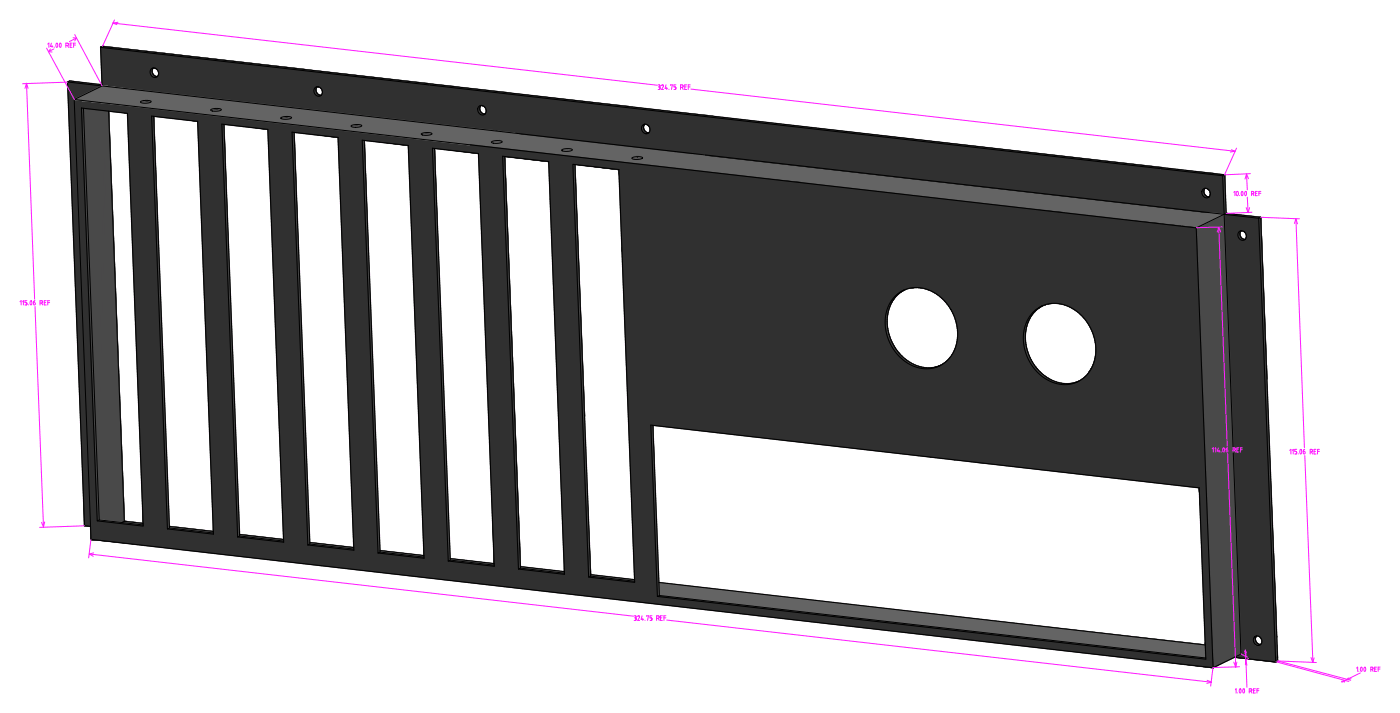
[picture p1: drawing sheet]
<svg xmlns="http://www.w3.org/2000/svg" width="351mm" height="178mm" viewBox="0 0 351 178" stroke-linecap="round" stroke-linejoin="round" font-family="sans-serif">
<g fill="#6a6a6a" stroke="#6a6a6a" stroke-width=".35">
<path d="M25.6 128.4l.5-.2z"/>
<path d="M25.4 128.4l.5-.2z"/>
<path d="M21.7 27l.5-.2z"/>
<path d="M21.5 27l.5-.2z"/>
<path d="M79.7 24.1l.5-.2z"/>
<path d="M79.9 24.1l.5-.2z"/>
<path d="M38.9 19.4l.5-.2z"/>
<path d="M38.7 19.4l.5-.2z"/>
<path d="M161.8 33.5l.5-.3z"/>
<path d="M162 33.5l.5-.3z"/>
<path d="M120.8 28.8l.5-.3z"/>
<path d="M121 28.8l.5-.3z"/>
<path d="M302.4 49.5l.5-.2z"/>
<path d="M302.2 49.5l.5-.2z"/>
<path d="M315.1 161.6l.5-.3z"/>
<path d="M315.3 161.6l.5-.3z"/>
<path d="M311.2 60.2l.5-.3z"/>
<path d="M311.4 60.2l.5-.3z"/>
</g>
<g fill="#434343" stroke="#434343" stroke-width=".35">
<path d="M24.3 127.6l.5-.3-.4 .5z"/>
<path d="M24.8 127.3l.1 .2-.5 .3z"/>
<path d="M25.1 127.8l.2 .1-.5 .3z"/>
<path d="M24.6 128l.5-.2-.3 .4z"/>
<path d="M21.2 26.4l.2 .1-.5 .3z"/>
<path d="M20.7 26.6l.5-.2-.3 .4z"/>
<path d="M20.5 26.2l.5-.3-.4 .5z"/>
<path d="M21 25.9l.1 .3-.5 .2z"/>
<path d="M79.5 23.4l.1 .2-.5 .2z"/>
<path d="M79 23.7l.5-.3-.4 .4z"/>
<path d="M78.7 23.2l.5-.2-.4 .4z"/>
<path d="M79.2 23l.1 .2-.5 .2z"/>
<path d="M37.9 19l.5-.3-.3 .4z"/>
<path d="M38.4 18.7l.2 .2-.5 .2z"/>
<path d="M37.7 18.5l.5-.2-.4 .5z"/>
<path d="M38.2 18.3l.1 .2-.5 .3z"/>
<path d="M161.5 32.8l.2 .2-.5 .2z"/>
<path d="M161 33l.5-.2-.3 .4z"/>
<path d="M160.8 32.6l.5-.2-.4 .4z"/>
<path d="M161.3 32.4l.1 .2-.5 .2z"/>
<path d="M120 28.3l.5-.2-.3 .4z"/>
<path d="M120.5 28.1l.2 .2-.5 .2z"/>
<path d="M120.2 27.7l.2 .2-.5 .2z"/>
<path d="M119.7 27.9l.5-.2-.3 .4z"/>
<path d="M301.9 48.8l.2 .2-.5 .3z"/>
<path d="M301.4 49.1l.5-.3-.3 .5z"/>
<path d="M301.6 48.4l.1 .2-.5 .3z"/>
<path d="M301.1 48.7l.5-.3-.4 .5z"/>
<path d="M222.9 85.9l.5-.3-.3 .7z"/>
<path d="M223.4 85.6l.2 .5-.5 .2z"/>
<path d="M223 75.7l.5-.2-.7 .6z"/>
<path d="M222.8 76.1l.7-.6-.2 .4z"/>
<path d="M257.4 80.1l.7-.7-.2 .4z"/>
<path d="M257.6 79.7l.5-.3-.7 .7z"/>
<path d="M258 89.6l.3 .5-.5 .2z"/>
<path d="M257.5 89.8l.5-.2-.2 .7z"/>
<path d="M314.8 160.9l.2 .2-.5 .2z"/>
<path d="M314.3 161.1l.5-.2-.3 .4z"/>
<path d="M314 160.7l.5-.3-.4 .5z"/>
<path d="M314.5 160.4l.1 .3-.5 .2z"/>
<path d="M310.4 59.7l.5-.2-.3 .4z"/>
<path d="M310.9 59.5l.2 .2-.5 .2z"/>
<path d="M310.6 59l.2 .3-.5 .2z"/>
<path d="M310.2 59.3l.4-.3-.3 .5z"/>
</g>
<g fill="#7c7c7c" stroke="#7c7c7c" stroke-width=".35">
<path d="M25.8 128.4l.5-.2z"/>
<path d="M26 128.3l.5-.2z"/>
<path d="M21.9 27l.5-.2z"/>
<path d="M22.1 26.9l.5-.2z"/>
<path d="M80.3 24l.5-.3z"/>
<path d="M80.1 24.1l.5-.3z"/>
<path d="M39.1 19.4l.5-.3z"/>
<path d="M39.3 19.3l.5-.3z"/>
<path d="M162.2 33.4l.5-.2z"/>
<path d="M162.4 33.4l.5-.3z"/>
<path d="M121.2 28.8l.5-.3z"/>
<path d="M121.4 28.7l.5-.3z"/>
<path d="M302.6 49.5l.5-.3z"/>
<path d="M302.7 49.4l.5-.2z"/>
<path d="M315.7 161.4l.5-.2z"/>
<path d="M315.5 161.5l.5-.2z"/>
<path d="M311.6 60.1l.5-.2z"/>
<path d="M311.8 60l.5-.2z"/>
</g>
<g fill="#484848" stroke="#484848" stroke-width=".35">
<path d="M24.3 126.9l.5-.5v.2z"/>
<path d="M24.3 126.7l.5-.3-.5 .5z"/>
<path d="M24.3 127.3l.4-.4 .1 .2z"/>
<path d="M24.2 127.1l.5-.2-.4 .4z"/>
<path d="M20.4 25.5l.5-.5v.3z"/>
<path d="M20.4 25.3l.5-.3-.5 .5z"/>
<path d="M20.4 25.9l.5-.4v.2z"/>
<path d="M20.4 25.7l.5-.2-.5 .4z"/>
<path d="M78.6 23l.5-.5v.2z"/>
<path d="M78.6 22.8l.5-.3-.5 .5z"/>
<path d="M78.6 22.6l.6-.5-.1 .2z"/>
<path d="M78.7 22.3l.5-.2-.6 .5z"/>
<path d="M37.6 17.9l.5-.5v.2z"/>
<path d="M37.6 17.6l.5-.2-.5 .5z"/>
<path d="M37.6 18.1l.5-.3-.5 .5z"/>
<path d="M37.6 18.3l.5-.5v.3z"/>
<path d="M160.7 31.7l.5-.2-.5 .4z"/>
<path d="M160.7 31.9l.5-.4v.2z"/>
<path d="M160.7 32.4l.5-.5v.2z"/>
<path d="M160.7 32.2l.5-.3-.5 .5z"/>
<path d="M119.7 27l.5-.2-.5 .4z"/>
<path d="M119.7 27.2l.5-.4v.2z"/>
<path d="M119.7 27.7l.5-.5v.2z"/>
<path d="M119.7 27.5l.5-.3-.5 .5z"/>
<path d="M301 48l.6-.5-.1 .2z"/>
<path d="M301.1 47.8l.5-.3-.6 .5z"/>
<path d="M301 48.2l.5-.2-.4 .4z"/>
<path d="M301.1 48.4l.4-.4 .1 .2z"/>
<path d="M225.8 89.7l.5-.2-.1 .5z"/>
<path d="M226.3 89.5l.4 .3-.5 .2z"/>
<path d="M222.5 78.1l-.1 .5-.5 .2z"/>
<path d="M222 78.3l.5-.2-.6 .7z"/>
<path d="M221.8 82l.5-.2-.4 .7z"/>
<path d="M222.3 81.8l.1 .4-.5 .3z"/>
<path d="M221.9 82.5l.5-.3-.5 .8z"/>
<path d="M222.4 82.2v.5l-.5 .3z"/>
<path d="M222.4 78.6l-.1 .4-.5 .3z"/>
<path d="M221.9 78.8l.5-.2-.6 .7z"/>
<path d="M256.5 82.8l.5-.3-.6 .7z"/>
<path d="M257 82.5l-.1 .5-.5 .2z"/>
<path d="M260.4 93.7l.5-.3-.1 .6z"/>
<path d="M260.9 93.4l.4 .4-.5 .2z"/>
<path d="M256.6 82.3l.5-.2-.6 .7z"/>
<path d="M257.1 82.1l-.1 .4-.5 .3z"/>
<path d="M256.4 86l.5-.3-.4 .7z"/>
<path d="M256.9 85.7l.1 .5-.5 .2z"/>
<path d="M257 86.2l.1 .5-.5 .2z"/>
<path d="M256.5 86.4l.5-.2-.4 .7z"/>
<path d="M314 160.4l.4-.4 .1 .2z"/>
<path d="M313.9 160.2l.5-.2-.4 .4z"/>
<path d="M314 159.8l.5-.3-.5 .5z"/>
<path d="M314 160l.5-.5v.3z"/>
<path d="M310.1 59.1l.5-.5v.2z"/>
<path d="M310.1 58.8l.5-.2-.5 .5z"/>
<path d="M310.1 58.4l.5-.2-.5 .4z"/>
<path d="M310.1 58.6l.5-.4v.2z"/>
</g>
<g fill="#3a3a3a" stroke="#3a3a3a" stroke-width=".35">
<path d="M24.5 126.3l.7-.4z"/>
<path d="M20.6 24.9l.7-.4z"/>
<path d="M78.9 22l.7-.4z"/>
<path d="M37.9 17.3l.6-.4z"/>
<path d="M161 31.3l.6-.3z"/>
<path d="M119.9 26.6l.7-.3z"/>
<path d="M301.3 47.4l.7-.4z"/>
<path d="M314.2 159.4l.7-.4z"/>
<path d="M310.3 58l.7-.4z"/>
</g>
<g fill="#595959" stroke="#595959" stroke-width=".35">
<path d="M25 128.3l.5-.2-.3 .3z"/>
<path d="M25.5 128.1l.2 .1-.5 .2z"/>
<path d="M21.1 26.9l.5-.2-.3 .3z"/>
<path d="M21.6 26.7l.2 .1-.5 .2z"/>
<path d="M79.3 24l.5-.3-.3 .4z"/>
<path d="M79.8 23.7l.2 .1-.5 .3z"/>
<path d="M38.8 19l.2 .1-.5 .3z"/>
<path d="M38.3 19.3l.5-.3-.3 .4z"/>
<path d="M161.4 33.4l.5-.3-.3 .3z"/>
<path d="M161.9 33.1l.2 .1-.5 .2z"/>
<path d="M120.9 28.4l.2 .1-.5 .2z"/>
<path d="M120.4 28.7l.5-.3-.3 .3z"/>
<path d="M302.3 49.2h.2l-.5 .3z"/>
<path d="M301.8 49.4l.5-.2-.3 .3z"/>
<path d="M314.7 161.4l.5-.2-.3 .3z"/>
<path d="M315.2 161.2l.2 .1-.5 .2z"/>
<path d="M311.3 59.8l.2 .1-.5 .2z"/>
<path d="M310.8 60l.5-.2-.3 .3z"/>
</g>
<g fill="#494949" stroke="#494949" stroke-width=".35">
<path d="M24.3 126.9l.5-.3-.6 .5z"/>
<path d="M24.2 127.1l.6-.5-.1 .3z"/>
<path d="M20.4 25.5l.5-.2-.5 .4z"/>
<path d="M20.4 25.7l.5-.4v.2z"/>
<path d="M27 23.2l4.1 107.3-.5 .2z"/>
<path d="M26.5 23.5l.5-.3-.2 7.1z"/>
<path d="M27 23.2l3.6 107.5z"/>
<path d="M27 23.2l3.6 107.5-3.8-100.4z"/>
<path d="M27 23.2l4.1 107.3z"/>
<path d="M78.6 22.8l.5-.5v.2z"/>
<path d="M78.6 22.6l.5-.3-.5 .5z"/>
<path d="M27 22.3v.9z"/>
<path d="M26.5 22.6l.5 .6-.5 .3z"/>
<path d="M26.5 22.6l.5-.3v.9z"/>
<path d="M37.6 18.1l.5-.5v.2z"/>
<path d="M37.6 17.9l.5-.3-.5 .5z"/>
<path d="M319.5 164.7l.5 .7-.5 .3z"/>
<path d="M319.5 164.7v1z"/>
<path d="M319.5 164.7l.5-.2v.9z"/>
<path d="M304.3 166.9l6.5-4.1v.9z"/>
<path d="M304.3 165.9l6.5-3.1-6.5 4.1z"/>
<path d="M26.8 30.3l3.8 100.4-6.5 3.2z"/>
<path d="M20 25.7l6.5-3.1-2.4 111.3z"/>
<path d="M26.5 22.6l.3 7.7-2.7 103.6z"/>
<path d="M304.2 161.9l6.5-3.2 .1 4.1z"/>
<path d="M304.2 161.9l6.6 .9-6.5 3.1z"/>
<path d="M20.9 26.8l4 103.3-.5 .3z"/>
<path d="M20.4 27l.5-.2 3.5 103.6z"/>
<path d="M38.5 28.8l3.9 103.3-.5 .3z"/>
<path d="M38 29l.5-.2 3.4 103.6z"/>
<path d="M56.1 30.8l3.9 103.3-.5 .3z"/>
<path d="M55.6 31.1l.5-.3 3.4 103.6z"/>
<path d="M73.6 32.8l4 103.4-.5 .2z"/>
<path d="M73.1 33.1l.5-.3 3.5 103.6z"/>
<path d="M90.7 35.1l.5-.3 3.5 103.6z"/>
<path d="M91.2 34.8l4 103.4-.5 .2z"/>
<path d="M108.3 37.1l.5-.3 3.5 103.6z"/>
<path d="M108.8 36.8l4 103.4-.5 .2z"/>
<path d="M164.6 146.4l.6 2.6-.5 .3z"/>
<path d="M164.6 146.4l.1 2.9z"/>
<path d="M164.6 146.4l.5-.2 .1 2.8z"/>
<path d="M303.7 162.3l.3-.1-.2 4.9z"/>
<path d="M304 162.2l.2-.1 .1 4.8z"/>
<path d="M304 162.2l.3 4.7-.5 .2z"/>
<path d="M126 41.8l.5-.2 3.4 100.8z"/>
<path d="M126.5 41.6l3.9 100.6z"/>
<path d="M126.5 41.6l3.9 100.6-.5 .2z"/>
<path d="M146.1 104.3l1.8 39.9-.5 .2z"/>
<path d="M145.9 104.4l.2-.1 1.3 40.1z"/>
<path d="M146.1 104.3l.3-.1 1.5 40z"/>
<path d="M163.5 106.1l1.6 40.1-.5 .2z"/>
<path d="M163 106.4l1.6 40z"/>
<path d="M163 106.4l.5-.3 1.1 40.3z"/>
<path d="M303.7 162.1l.3-.1v.2z"/>
<path d="M304 162l.2-.1v.2z"/>
<path d="M304 162l.2 .1-.2 .1z"/>
<path d="M303.7 162.1l.3 .1-.3 .1z"/>
<path d="M144.4 53.8l2 50.4-.3 .1z"/>
<path d="M144 54l2.1 50.3-.2 .1z"/>
<path d="M144 54l.4-.2 1.7 50.5z"/>
<path d="M144.4 53.8l2 50.4z"/>
<path d="M160.7 31.9l.5-.2-.5 .5z"/>
<path d="M160.7 32.2l.5-.5v.2z"/>
<path d="M119.7 27.5l.5-.5v.2z"/>
<path d="M119.7 27.2l.5-.2-.5 .5z"/>
<path d="M301 48l.5-.3-.5 .5z"/>
<path d="M301 48.2l.5-.5v.3z"/>
<path d="M125.9 39.1l.5-.2 .1 2.7z"/>
<path d="M126.4 38.9l.1 2.7z"/>
<path d="M125.9 39.1l.6 2.5-.5 .2z"/>
<path d="M144 40.9l.4 12.9z"/>
<path d="M143.5 41.1l.9 12.7-.4 .2z"/>
<path d="M143.5 41.1l.5-.2 .4 12.9z"/>
<path d="M221.7 79.7l.5-.2-.5 .7z"/>
<path d="M222.2 79.5v.4l-.5 .3z"/>
<path d="M222.2 80.9v.4l-.5 .2z"/>
<path d="M221.7 81.1l.5-.2-.5 .6z"/>
<path d="M222.2 80.4v.5l-.5 .2z"/>
<path d="M221.7 80.6l.5-.2-.5 .7z"/>
<path d="M222.3 79l-.1 .5-.5 .2z"/>
<path d="M221.8 79.3l.5-.3-.6 .7z"/>
<path d="M222.2 79.9v.5l-.5 .2z"/>
<path d="M221.7 80.2l.5-.3-.5 .7z"/>
<path d="M221.7 81.5l.5-.2-.4 .7z"/>
<path d="M222.2 81.3l.1 .5-.5 .2z"/>
<path d="M256.8 84.8l.1 .5-.5 .2z"/>
<path d="M256.3 85.1l.5-.3-.4 .7z"/>
<path d="M256.9 83v.4l-.5 .3z"/>
<path d="M256.4 83.2l.5-.2-.5 .7z"/>
<path d="M256.4 83.7l.5-.3-.6 .7z"/>
<path d="M256.9 83.4l-.1 .5-.5 .2z"/>
<path d="M256.3 84.1l.5-.2-.5 .7z"/>
<path d="M256.8 83.9v.5l-.5 .2z"/>
<path d="M256.4 85.5l.5-.2-.5 .7z"/>
<path d="M256.9 85.3v.4l-.5 .3z"/>
<path d="M256.8 84.4v.4l-.5 .3z"/>
<path d="M256.3 84.6l.5-.2-.5 .7z"/>
<path d="M319.4 162.5l.6 2-.5 .2z"/>
<path d="M319.4 162.5l.1 2.2z"/>
<path d="M319.4 162.5l.5-.2 .1 2.2z"/>
<path d="M315.9 58.1l1.4 36.8-.1 .1z"/>
<path d="M315.4 58.3l1.8 36.7-.4 .1z"/>
<path d="M315.4 58.3l.5-.2 1.3 36.9z"/>
<path d="M315.9 58.1l1.4 36.8z"/>
<path d="M313.9 160.2l.6-.4-.1 .2z"/>
<path d="M314 160l.5-.2-.6 .4z"/>
<path d="M319.3 159.7l.6 2.6-.5 .2z"/>
<path d="M319.3 159.7l.1 2.8z"/>
<path d="M319.3 159.7l.5-.2 .1 2.8z"/>
<path d="M319.2 157l.6 2.5-.5 .2z"/>
<path d="M319.2 157l.1 2.7z"/>
<path d="M319.2 157l.5-.2 .1 2.7z"/>
<path d="M317.2 95l2.5 61.8-.5 .2z"/>
<path d="M316.8 95.1l2.4 61.9z"/>
<path d="M316.8 95.1l.4-.1 2 62z"/>
<path d="M317.2 95l.1-.1 2.4 61.9z"/>
<path d="M306.8 43.7l.3 9.7-.5 .2z"/>
<path d="M306.3 44l.5-.3-.2 9.9z"/>
<path d="M310.1 58.8l.5-.4v.2z"/>
<path d="M310.1 58.6l.5-.2-.5 .4z"/>
<path d="M315.8 54.4l.1 3.7z"/>
<path d="M315.3 54.6l.6 3.5-.5 .2z"/>
<path d="M315.3 54.6l.5-.2 .1 3.7z"/>
<path d="M300.2 57.8l6.4-3.2-2.6 104.4z"/>
<path d="M306.6 54.6l-2.4 107.3-.2-2.9z"/>
<path d="M306.6 54.6l-2.4 107.3z"/>
<path d="M306.7 54.6l4 104.1-6.5 3.2z"/>
<path d="M300.1 56.8l6.5-3.2v1z"/>
<path d="M306.6 53.6v1z"/>
<path d="M300.1 56.8l6.5-2.2-6.4 3.2z"/>
<path d="M302.6 122l1.4 37v3z"/>
<path d="M304 159l.2 2.9-.2 .1z"/>
<path d="M302.1 122.3l1.9 39.7-.3 .1z"/>
<path d="M302.1 122.3l.5-.3 1.4 40z"/>
<path d="M299.6 57l.5-.2 2.5 65.2z"/>
<path d="M299.6 57l3 65-.5 .3z"/>
</g>
<g fill="#606060" stroke="#606060" stroke-width=".35">
<path d="M25.4 128.4l.5-.2z"/>
<path d="M25.2 128.4l.5-.2z"/>
<path d="M21.3 27l.5-.2z"/>
<path d="M21.5 27l.5-.2z"/>
<path d="M79.7 24.1l.5-.2z"/>
<path d="M79.5 24.1l.5-.3z"/>
<path d="M38.5 19.4l.5-.3z"/>
<path d="M38.7 19.4l.5-.2z"/>
<path d="M161.8 33.5l.5-.3z"/>
<path d="M161.6 33.4l.5-.2z"/>
<path d="M120.8 28.8l.5-.3z"/>
<path d="M120.6 28.7l.5-.2z"/>
<path d="M302.2 49.5l.5-.2z"/>
<path d="M302 49.5l.5-.3z"/>
<path d="M315.1 161.6l.5-.3z"/>
<path d="M314.9 161.5l.5-.2z"/>
<path d="M311.2 60.2l.5-.3z"/>
<path d="M311 60.1l.5-.2z"/>
</g>
<g fill="#747474" stroke="#747474" stroke-width=".35">
<path d="M25.8 128.4l.5-.2z"/>
<path d="M25.6 128.4l.5-.2z"/>
<path d="M21.9 27l.5-.2z"/>
<path d="M21.7 27l.5-.2z"/>
<path d="M79.9 24.1l.5-.2z"/>
<path d="M80.1 24.1l.5-.3z"/>
<path d="M39.1 19.4l.5-.3z"/>
<path d="M38.9 19.4l.5-.2z"/>
<path d="M162.2 33.4l.5-.2z"/>
<path d="M162 33.5l.5-.3z"/>
<path d="M121 28.8l.5-.3z"/>
<path d="M121.2 28.8l.5-.3z"/>
<path d="M302.6 49.5l.5-.3z"/>
<path d="M302.4 49.5l.5-.2z"/>
<path d="M315.3 161.6l.5-.3z"/>
<path d="M315.5 161.5l.5-.2z"/>
<path d="M311.4 60.2l.5-.3z"/>
<path d="M311.6 60.1l.5-.2z"/>
</g>
<g fill="#4f4f4f" stroke="#4f4f4f" stroke-width=".35">
<path d="M24.8 128.2l.5-.3-.3 .4z"/>
<path d="M25.3 127.9l.2 .2-.5 .2z"/>
<path d="M20.9 26.8l.5-.3-.3 .4z"/>
<path d="M21.4 26.5l.2 .2-.5 .2z"/>
<path d="M79.6 23.6l.2 .1-.5 .3z"/>
<path d="M79.1 23.8l.5-.2-.3 .4z"/>
<path d="M38.6 18.9l.2 .1-.5 .3z"/>
<path d="M38.1 19.1l.5-.2-.3 .4z"/>
<path d="M35.2 25.5v1z"/>
<path d="M35.2 25.5v.9z"/>
<path d="M52.8 27.5v1z"/>
<path d="M52.8 27.6v.9z"/>
<path d="M70.4 29.5v1z"/>
<path d="M70.3 29.6l.1 .9z"/>
<path d="M87.9 31.6l.1 .9z"/>
<path d="M87.9 31.5l.1 1z"/>
<path d="M105.5 33.6v1z"/>
<path d="M105.5 33.5l.1 1z"/>
<path d="M314.5 161.3l.5-.2-.3 .3z"/>
<path d="M315 161.1l.2 .1-.5 .2z"/>
<path d="M140.7 37.6v1z"/>
<path d="M140.7 37.5v1z"/>
<path d="M161.7 33l.2 .1-.5 .3z"/>
<path d="M161.2 33.2l.5-.2-.3 .4z"/>
<path d="M120.7 28.3l.2 .1-.5 .3z"/>
<path d="M120.2 28.5l.5-.2-.3 .4z"/>
<path d="M123.1 35.5v1z"/>
<path d="M123.1 35.6v1z"/>
<path d="M158.3 39.6v1z"/>
<path d="M158.3 39.6v.9z"/>
<path d="M301.6 49.3l.5-.3-.3 .4z"/>
<path d="M302.1 49l.2 .2-.5 .2z"/>
<path d="M310.6 59.9l.5-.2-.3 .3z"/>
<path d="M311.1 59.7l.2 .1-.5 .2z"/>
</g>
<g fill="#404040" stroke="#404040" stroke-width=".35">
<path d="M24.4 126.5l.6-.5z"/>
<path d="M24.5 126.3l.5-.3-.6 .5z"/>
<path d="M20.5 25.1l.6-.4z"/>
<path d="M20.6 24.9l.5-.2-.6 .4z"/>
<path d="M78.9 22l.5-.3-.6 .4z"/>
<path d="M78.8 22.1l.6-.4z"/>
<path d="M37.7 17.4l.7-.4z"/>
<path d="M37.9 17.3l.5-.3-.7 .4z"/>
<path d="M35.5 25.3l.2 .9-.2 .1z"/>
<path d="M35.5 25.3l.2-.1v1z"/>
<path d="M53.1 27.3l.2 .9-.2 .1z"/>
<path d="M53.1 27.3l.2-.1v1z"/>
<path d="M70.7 29.3h.1l.1 .9z"/>
<path d="M70.7 29.3l.2 .9-.2 .1z"/>
<path d="M88.2 31.3l.3 .9-.2 .1z"/>
<path d="M88.2 31.3h.2l.1 .9z"/>
<path d="M105.8 33.3l.3 .9-.2 .1z"/>
<path d="M105.8 33.3h.2l.1 .9z"/>
<path d="M141 37.4l.2-.1v1z"/>
<path d="M141 37.4l.2 .9h-.2z"/>
<path d="M160.8 31.5l.7-.4z"/>
<path d="M161 31.3l.5-.2-.7 .4z"/>
<path d="M119.9 26.6l.5-.2-.6 .4z"/>
<path d="M119.8 26.8l.6-.4z"/>
<path d="M123.4 35.3l.2 1h-.1z"/>
<path d="M123.4 35.3h.2v1z"/>
<path d="M158.6 39.4l.2 .9h-.2z"/>
<path d="M158.6 39.4l.2-.1v1z"/>
<path d="M301.2 47.6l.6-.5z"/>
<path d="M301.3 47.4l.5-.3-.6 .5z"/>
<path d="M223.9 86.6l.3 .4-.5 .3z"/>
<path d="M223.4 86.8l.5-.2-.2 .7z"/>
<path d="M223.8 74.6l.5-.3-.8 .6z"/>
<path d="M223.5 74.9l.8-.6z"/>
<path d="M258.5 90.5l.3 .5-.5 .2z"/>
<path d="M258 90.8l.5-.3-.2 .7z"/>
<path d="M258.4 78.5l.5-.2-.8 .6z"/>
<path d="M258.1 78.9l.8-.6z"/>
<path d="M314.1 159.6l.6-.4z"/>
<path d="M314.2 159.4l.5-.2-.6 .4z"/>
<path d="M310.3 58l.5-.2-.6 .4z"/>
<path d="M310.2 58.2l.6-.4z"/>
</g>
<g fill="#474747" stroke="#474747" stroke-width=".35">
<path d="M24.3 127.3l.5-.2-.5 .5z"/>
<path d="M24.8 127.1v.2l-.5 .3z"/>
<path d="M20.4 25.9l.5-.2-.4 .5z"/>
<path d="M20.9 25.7l.1 .2-.5 .3z"/>
<path d="M78.6 23l.5-.3-.4 .5z"/>
<path d="M79.1 22.7l.1 .3-.5 .2z"/>
<path d="M37.6 18.3l.5-.2-.4 .4z"/>
<path d="M38.1 18.1l.1 .2-.5 .2z"/>
<path d="M161.2 32.1l.1 .3-.5 .2z"/>
<path d="M160.7 32.4l.5-.3-.4 .5z"/>
<path d="M119.7 27.7l.5-.3-.5 .5z"/>
<path d="M120.2 27.4v.3l-.5 .2z"/>
<path d="M301.6 48.2v.2l-.5 .3z"/>
<path d="M301.1 48.4l.5-.2-.5 .5z"/>
<path d="M222.4 82.7l.1 .5-.5 .2z"/>
<path d="M221.9 83l.5-.3-.4 .7z"/>
<path d="M222.7 77.2l-.1 .4-.5 .3z"/>
<path d="M222.2 77.4l.5-.2-.6 .7z"/>
<path d="M222.1 77.9l.5-.3-.6 .7z"/>
<path d="M222.6 77.6l-.1 .5-.5 .2z"/>
<path d="M222 83.4l.5-.2-.3 .7z"/>
<path d="M222.5 83.2l.2 .5-.5 .2z"/>
<path d="M257.1 86.7l.1 .5-.5 .2z"/>
<path d="M256.6 86.9l.5-.2-.4 .7z"/>
<path d="M257.2 81.6l-.1 .5-.5 .2z"/>
<path d="M256.7 81.8l.5-.2-.6 .7z"/>
<path d="M257.3 81.2l-.1 .4-.5 .2z"/>
<path d="M256.8 81.4l.5-.2-.6 .6z"/>
<path d="M257.2 87.2l.1 .4-.5 .3z"/>
<path d="M256.7 87.4l.5-.2-.4 .7z"/>
<path d="M314.5 160.2v.2l-.5 .3z"/>
<path d="M314 160.4l.5-.2-.5 .5z"/>
<path d="M310.6 58.8v.2l-.4 .3z"/>
<path d="M310.1 59.1l.5-.3-.4 .5z"/>
</g>
<g fill="#454545" stroke="#454545" stroke-width=".35">
<path d="M24.4 126.5l.5-.3-.6 .5z"/>
<path d="M24.3 126.7l.6-.5z"/>
<path d="M20.4 25.3l.6-.5z"/>
<path d="M20.5 25.1l.5-.3-.6 .5z"/>
<path d="M78.7 22.3l.6-.4z"/>
<path d="M78.8 22.1l.5-.2-.6 .4z"/>
<path d="M37.7 17.4l.5-.2-.6 .4z"/>
<path d="M37.6 17.6l.6-.4z"/>
<path d="M160.7 31.7l.6-.4z"/>
<path d="M160.8 31.5l.5-.2-.6 .4z"/>
<path d="M119.8 26.8l.5-.2-.6 .4z"/>
<path d="M119.7 27l.6-.4z"/>
<path d="M301.1 47.8l.6-.5z"/>
<path d="M301.2 47.6l.5-.3-.6 .5z"/>
<path d="M225.4 89.3l.5-.2-.1 .6z"/>
<path d="M225.9 89.1l.4 .4-.5 .2z"/>
<path d="M222.4 77l.7-.7-.2 .5z"/>
<path d="M222.6 76.6l.5-.3-.7 .7z"/>
<path d="M223 84.7l.2 .4-.5 .3z"/>
<path d="M222.5 84.9l.5-.2-.3 .7z"/>
<path d="M257.1 88.9l.5-.3-.3 .7z"/>
<path d="M257.6 88.6l.2 .5-.5 .2z"/>
<path d="M260 93.3l.5-.2-.1 .6z"/>
<path d="M260.5 93.1l.4 .3-.5 .3z"/>
<path d="M257.2 80.5l.5-.2-.7 .7z"/>
<path d="M257 81l.7-.7-.2 .4z"/>
<path d="M314.1 159.6l.5-.3-.6 .5z"/>
<path d="M314 159.8l.6-.5z"/>
<path d="M310.2 58.2l.5-.2-.6 .4z"/>
<path d="M310.1 58.4l.6-.4z"/>
</g>
<g fill="#3e3e3e" stroke="#3e3e3e" stroke-width=".35">
<path d="M24.9 127.5l.2 .3-.5 .2z"/>
<path d="M24.4 127.8l.5-.3-.3 .5z"/>
<path d="M20.6 26.4l.5-.2-.4 .4z"/>
<path d="M21.1 26.2l.1 .2-.5 .2z"/>
<path d="M79.3 23.2l.2 .2-.5 .3z"/>
<path d="M78.8 23.4l.5-.2-.3 .5z"/>
<path d="M37.8 18.8l.5-.3-.4 .5z"/>
<path d="M38.3 18.5l.1 .2-.5 .3z"/>
<path d="M161.4 32.6l.1 .2-.5 .2z"/>
<path d="M160.9 32.8l.5-.2-.4 .4z"/>
<path d="M119.9 28.1l.5-.2-.4 .4z"/>
<path d="M120.4 27.9l.1 .2-.5 .2z"/>
<path d="M301.2 48.9l.5-.3-.3 .5z"/>
<path d="M301.7 48.6l.2 .2-.5 .3z"/>
<path d="M223.8 74.6l.8-.6z"/>
<path d="M224.1 74.2l.5-.2-.8 .6z"/>
<path d="M224.7 88.6l.5-.3-.2 .7z"/>
<path d="M225.2 88.3l.3 .4-.5 .3z"/>
<path d="M259.8 92.3l.3 .4-.5 .2z"/>
<path d="M259.3 92.5l.5-.2-.2 .6z"/>
<path d="M258.7 78.2l.5-.3-.8 .6z"/>
<path d="M258.4 78.5l.8-.6z"/>
<path d="M314.6 160.7l.2 .2-.5 .2z"/>
<path d="M314.1 160.9l.5-.2-.3 .4z"/>
<path d="M310.8 59.3l.1 .2-.5 .2z"/>
<path d="M310.3 59.5l.5-.2-.4 .4z"/>
</g>
<g fill="#646464" stroke="#646464" stroke-width=".35">
<path d="M17.4 20.3l8.7 1-.5 .2z"/>
<path d="M16.9 20.5l.5-.2 8.2 1.2z"/>
<path d="M31.1 130.5l180.6 20.8-161.1-18.3z"/>
<path d="M30.6 130.7l.5-.2 19.5 2.5z"/>
<path d="M31.1 130.5l181 20.7-.4 .1z"/>
<path d="M50.6 133l161.1 18.3z"/>
<path d="M25.7 11.6l9.7 1.1z"/>
<path d="M25.2 11.9l10.1 .8-.4 .3z"/>
<path d="M25.2 11.9l.5-.3 9.6 1.1z"/>
<path d="M35.3 12.7l5.2 .6z"/>
<path d="M34.9 13l5.5 .3-.4 .2z"/>
<path d="M34.9 13l.4-.3 5.1 .6z"/>
<path d="M40.4 13.3l.9 .1z"/>
<path d="M40 13.5l1.3-.1-.5 .2z"/>
<path d="M40 13.5l.4-.2 .9 .1z"/>
<path d="M41.3 13.4l2.6 .3z"/>
<path d="M40.8 13.6l3.1 .1-.5 .2z"/>
<path d="M40.8 13.6l.5-.2 2.6 .3z"/>
<path d="M43.9 13.7l32.5 3.7z"/>
<path d="M43.4 13.9l32.9 3.6-.4 .2z"/>
<path d="M43.4 13.9l.5-.2 32.4 3.8z"/>
<path d="M211.6 151.4l98.3 11.3z"/>
<path d="M211.7 151.3l.4-.1 98.3 11.2z"/>
<path d="M211.7 151.3l98.7 11.1-.5 .3z"/>
<path d="M76.3 17.5l31.9 3.5z"/>
<path d="M75.9 17.7l32.1 3.4-.3 .2z"/>
<path d="M75.9 17.7l.4-.2 31.7 3.6z"/>
<path d="M24.1 133.9l6.5-3.2 272.8 35.1z"/>
<path d="M30.6 130.7l20 2.3 252.8 32.8z"/>
<path d="M50.6 133l259.3 29.7-6.5 3.1z"/>
<path d="M25.6 21.5l27.7 5.7z"/>
<path d="M40.5 27.1l65.1 6.6z"/>
<path d="M41.5 27.2l64.2 6.5z"/>
<path d="M25.6 21.5l63.1 9.7z"/>
<path d="M106.2 33.9l13.9 1.2z"/>
<path d="M25.6 21.5l96.7 12.5-.3 .2z"/>
<path d="M25.6 21.5l45.2 7.8z"/>
<path d="M25.6 21.5l62.5 9.9-15.5-2.2z"/>
<path d="M106.9 33.9l13.2 1.2z"/>
<path d="M25.6 21.5l27.9 5.7z"/>
<path d="M89.1 31.9l16.6 1.5z"/>
<path d="M38.2 26.8l50.4 5z"/>
<path d="M38.2 26.9l67.3 6.6z"/>
<path d="M25.6 21.5l64.1 9.7z"/>
<path d="M38 26.8l50.4 5z"/>
<path d="M55 27.2l15.5 2.2z"/>
<path d="M25.6 21.5l62.8 9.8z"/>
<path d="M28 25.7l25 2z"/>
<path d="M28.2 25.7l25 2.1z"/>
<path d="M72.3 29.8l15.8 1.6z"/>
<path d="M25.6 21.5l96.2 12.8z"/>
<path d="M108.1 33.6l12.2 1.4z"/>
<path d="M108.2 33.5l12.1 1.5z"/>
<path d="M21.9 25l13.6 .3z"/>
<path d="M22 25l13.5 .3z"/>
<path d="M43.5 27.5l76.3 7.8z"/>
<path d="M43.1 27.4l76.7 7.9z"/>
<path d="M25.6 21.5l64.3 9.7z"/>
<path d="M71 29.8l17.1 1.6z"/>
<path d="M36.3 25.8l16.6 1.6z"/>
<path d="M55.4 27.5l15.1 1.9z"/>
<path d="M88.6 31.8l17.1 1.6z"/>
<path d="M25.6 21.5l44.9 7.9-15.5-2.2z"/>
<path d="M25.6 21.5l46.5 7.7z"/>
<path d="M90.4 31.6l15.3 1.8z"/>
<path d="M52.9 28.5l66.3 7z"/>
<path d="M53.8 28.6l65.4 6.9z"/>
<path d="M107.2 33.8l12.9 1.3z"/>
<path d="M29.7 25.9l40.7 3.5z"/>
<path d="M30.3 25.9l40.1 3.5z"/>
<path d="M107.9 33.3l12.4 1.7z"/>
<path d="M107.7 33.2l12.6 1.8z"/>
<path d="M106.2 33.9l13.8 1.3z"/>
<path d="M25.6 21.5l80.4 11.8z"/>
<path d="M33.3 26.3l37.7 3.5z"/>
<path d="M33.4 26.3l54.6 5.1z"/>
<path d="M23 25.1l12.3 .6z"/>
<path d="M23.2 25.1l12.3 .6z"/>
<path d="M52.7 28.5l66.5 7z"/>
<path d="M23.4 25.2l12.7 .6-10.5-.4z"/>
<path d="M25.6 25.4l10.5 .4 16.8 1.6z"/>
<path d="M108 33.7l12.2 1.3z"/>
<path d="M25.6 21.5l80.2 11.8z"/>
<path d="M25.6 21.5l47 7.7z"/>
<path d="M25.6 21.5l96.3 12.7z"/>
<path d="M36.9 26.7l51.2 5z"/>
<path d="M37.6 26.8l50.6 5z"/>
<path d="M53.9 27.8l16.6 1.6z"/>
<path d="M72.7 29.7l15.4 1.7z"/>
<path d="M72.6 29.2l15.5 2.2z"/>
<path d="M26.7 25.5l26.1 2.1z"/>
<path d="M27.2 25.6l25.6 2z"/>
<path d="M55.5 27.4l15 2z"/>
<path d="M22.1 25l13.1 .4z"/>
<path d="M22.3 25l12.9 .4z"/>
<path d="M21.5 24.9l15.2 .2z"/>
<path d="M25.6 21.5l63.9 9.7z"/>
<path d="M90.6 31.4l15.1 2z"/>
<path d="M53.7 27.8l16.8 1.6z"/>
<path d="M25.6 21.5l95.5 13.1z"/>
<path d="M25.6 21.5l27.3 5.9-15.3-2.2z"/>
<path d="M54.2 27.8l16.3 1.6z"/>
<path d="M25.6 21.5l95 13.4z"/>
<path d="M88.8 31.9l16.9 1.5z"/>
<path d="M42.9 27.4l63.1 6.4z"/>
<path d="M43.1 27.4l63.1 6.5z"/>
<path d="M28.3 25.7l25.4 2.1z"/>
<path d="M29.1 25.8l41.4 3.6z"/>
<path d="M22.5 25.1l12.7 .4z"/>
<path d="M22.8 25.1l12.4 .5z"/>
<path d="M19.1 24.7l6.5-3.2-4.1 3.4z"/>
<path d="M21.5 24.9l4.1-3.4 11.1 3.6z"/>
<path d="M25.6 21.5l29.2 5.7z"/>
<path d="M21.7 25l14 .2z"/>
<path d="M21.9 25l13.8 .2z"/>
<path d="M51.9 28.4l67.4 7.1z"/>
<path d="M52.7 28.5l66.6 7z"/>
<path d="M25.6 21.5l46.8 7.7z"/>
<path d="M49.3 28.1l70.1 7.4z"/>
<path d="M50.8 28.3l68.6 7.2z"/>
<path d="M25.6 21.5l29 5.6z"/>
<path d="M25.6 21.5l95.8 13z"/>
<path d="M28.3 25.7l25.1 2.1z"/>
<path d="M25.6 21.5l96.4 12.7z"/>
<path d="M37.9 25.5l15 1.9z"/>
<path d="M25.6 21.5l96 12.9z"/>
<path d="M25.6 21.5l29.4 5.7z"/>
<path d="M106.2 33.9l13.7 1.3z"/>
<path d="M23.3 25.2l12.3 .6z"/>
<path d="M23.4 25.2l12.4 .6z"/>
<path d="M37.7 25.3l15.2 2.1z"/>
<path d="M90.5 31.3l15.2 2.1z"/>
<path d="M35.1 26.5l52.8 5.1z"/>
<path d="M36.1 26.6l51.9 5z"/>
<path d="M25.6 21.5l46 7.7z"/>
<path d="M25.6 21.5l27.5 5.8z"/>
<path d="M25.6 21.5l45.5 7.7z"/>
<path d="M26.3 25.5l26.5 2z"/>
<path d="M26.7 25.5l26.1 2z"/>
<path d="M37.5 25.7l15.4 1.7z"/>
<path d="M34.2 26.4l53.7 5.1z"/>
<path d="M35.1 26.5l52.8 5z"/>
<path d="M25.6 21.5l95.9 12.9z"/>
<path d="M90.3 31.7l15.4 1.7z"/>
<path d="M37.8 25.3l15.1 2.1z"/>
<path d="M56.7 29l62.4 6.6z"/>
<path d="M57.5 29.1l61.6 6.5z"/>
<path d="M25.6 21.5l95.2 13.3z"/>
<path d="M21.6 25l14.3 .2z"/>
<path d="M21.7 25l14.2 .2z"/>
<path d="M72.9 29.3l15.2 2.1z"/>
<path d="M37.9 25.4l15 2z"/>
<path d="M47.8 27.9l71.7 7.5z"/>
<path d="M48 28l71.5 7.4z"/>
<path d="M21.6 25l14.6 .2z"/>
<path d="M25.6 21.5l63.6 9.7z"/>
<path d="M25.6 21.5l81.2 11.7z"/>
<path d="M39.3 27l66.2 6.5z"/>
<path d="M47.1 27.9l72.4 7.5z"/>
<path d="M55.3 27.6l15.2 1.8z"/>
<path d="M72.9 29.6l15.2 1.8z"/>
<path d="M39.3 27l66.2 6.6z"/>
<path d="M89.9 31.8l15.8 1.6z"/>
<path d="M71.8 29.8l16.3 1.6z"/>
<path d="M90.6 31.5l15.1 1.9z"/>
<path d="M55.4 28.8l63.7 6.8z"/>
<path d="M72.5 29.7l15.6 1.7z"/>
<path d="M25.6 21.5l12 3.7z"/>
<path d="M25.6 21.5l81.7 11.7z"/>
<path d="M50.8 28.3l68.5 7.2z"/>
<path d="M89.3 31.9l16.4 1.5z"/>
<path d="M42.4 27.3l63.4 6.5z"/>
<path d="M108.1 33.3l12.2 1.7z"/>
<path d="M57.8 29.1l61.2 6.5-.7 .4z"/>
<path d="M55.3 27.3l15.2 2.1z"/>
<path d="M106.4 33.9l13.7 1.2z"/>
<path d="M53.8 28.6l65.4 7z"/>
<path d="M55.4 28.8l63.8 6.8z"/>
<path d="M30.3 25.9l40.1 3.6z"/>
<path d="M30.9 26l39.5 3.5z"/>
<path d="M25.6 21.5l95.4 13.2z"/>
<path d="M73 29.4l15.1 2z"/>
<path d="M22.3 25l12.9 .5z"/>
<path d="M72.7 29.2l15.4 2.2z"/>
<path d="M30.9 26l39.4 3.6z"/>
<path d="M31.6 26.1l38.8 3.5z"/>
<path d="M57.5 29.1l61.5 6.5z"/>
<path d="M57.8 29.1l61.2 6.5z"/>
<path d="M25.6 21.5l45.1 7.8z"/>
<path d="M49.3 28.1l70.2 7.3z"/>
<path d="M25.6 21.5l46.3 7.6z"/>
<path d="M25.6 21.5l80.9 11.7z"/>
<path d="M25.6 21.5l95.3 13.2z"/>
<path d="M33.1 26.3l37.7 3.5z"/>
<path d="M90.1 31.8l15.6 1.6z"/>
<path d="M25.6 21.5l11.4 3.6z"/>
<path d="M107.7 33.8l12.5 1.3z"/>
<path d="M55.4 27.4l15.1 2z"/>
<path d="M25.6 25.4l27.3 2z"/>
<path d="M25.9 25.4l27 2z"/>
<path d="M25.6 21.5l45.7 7.7z"/>
<path d="M107.5 33.2l12.9 1.8z"/>
<path d="M25.6 21.5l94.8 13.5z"/>
<path d="M37.4 25.7l15.5 1.7z"/>
<path d="M25.6 21.5l94.9 13.4z"/>
<path d="M73 29.5l15.1 1.9z"/>
<path d="M44.9 27.6l74.8 7.7z"/>
<path d="M46.2 27.8l73.5 7.5z"/>
<path d="M22 25l13.3 .3z"/>
<path d="M22.1 25l13.2 .3z"/>
<path d="M25.6 21.5l81.9 11.7z"/>
<path d="M108.2 33.4l12.1 1.6z"/>
<path d="M37.7 25.6l15.2 1.8z"/>
<path d="M55.1 27.7l15.4 1.7z"/>
<path d="M32.8 26.2l37.8 3.6z"/>
<path d="M27.6 25.6l25.3 2.1z"/>
<path d="M25.6 21.5l63.3 9.7z"/>
<path d="M107.5 33.2l12.8 1.8z"/>
<path d="M107.5 33.8l12.7 1.3z"/>
<path d="M25.6 21.5l28.7 5.6z"/>
<path d="M29.7 25.9l40.8 3.5z"/>
<path d="M36.6 25.8l16.3 1.6z"/>
<path d="M32.3 26.2l38.2 3.5z"/>
<path d="M44.9 27.6l74.9 7.7z"/>
<path d="M25.6 21.5l96.1 12.8z"/>
<path d="M54.9 27.7l15.6 1.7z"/>
<path d="M71.5 29.9l16.6 1.5z"/>
<path d="M25.6 21.5l64.6 9.7z"/>
<path d="M36.1 25.8l16.8 1.6z"/>
<path d="M90.2 31.2l15.5 2.2z"/>
<path d="M25.6 21.5l99.2 11.3-2.5 1.2z"/>
<path d="M36.9 25.8l16 1.6z"/>
<path d="M25.6 21.5l80.6 11.7z"/>
<path d="M25.6 21.5l62.6 9.8z"/>
<path d="M25.6 21.5l80.1 11.9-15.5-2.2z"/>
<path d="M54.7 27.8l15.8 1.6z"/>
<path d="M25.6 21.5l11.6 3.7z"/>
<path d="M37.6 25.2l15.3 2.2z"/>
<path d="M21.5 24.9l14.9 .2z"/>
<path d="M21.6 25l14.8 .1z"/>
<path d="M88.6 31.8l17 1.7z"/>
<path d="M25.6 21.5l95.6 13.1z"/>
<path d="M25.6 21.5l95.7 13z"/>
<path d="M71.2 29.8l16.9 1.6z"/>
<path d="M106.7 33.9l13.4 1.2z"/>
<path d="M25.6 21.5l28.4 5.6z"/>
<path d="M25.9 25.4l26.9 2z"/>
<path d="M26.3 25.5l26.5 1.9z"/>
<path d="M107.9 33.7l12.3 1.4z"/>
<path d="M89.6 31.8l16.1 1.6z"/>
<path d="M25.6 21.5l28.2 5.7z"/>
<path d="M25.6 21.5l95.1 13.3z"/>
<path d="M34.2 26.4l53.8 5z"/>
<path d="M46.2 27.8l73.4 7.6z"/>
<path d="M47.1 27.9l72.5 7.5z"/>
<path d="M25.6 21.5l81.5 11.7z"/>
<path d="M72 29.8l16.1 1.6z"/>
<path d="M55.2 27.2l15.3 2.2z"/>
<path d="M37.1 25.8l15.8 1.6z"/>
<path d="M25.6 21.5l11.8 3.7z"/>
<path d="M54.5 27.8l16 1.6z"/>
<path d="M90.3 31.3l15.4 2.1z"/>
<path d="M23.4 25.2l12.7 .6z"/>
<path d="M24.4 130.4l.5-.3 11 1.6z"/>
<path d="M24.9 130.1l11.5 1.3-.5 .3z"/>
<path d="M59.5 134.4l.5-.3 11.1 1.6z"/>
<path d="M77.6 136.2l11.5 1.3-.5 .2z"/>
<path d="M77.1 136.4l.5-.2 11 1.5z"/>
<path d="M94.7 138.4l.5-.2 11 1.5z"/>
<path d="M95.2 138.2l11.5 1.3-.5 .2z"/>
<path d="M41.9 132.4l.5-.3 11.1 1.6z"/>
<path d="M42.4 132.1l11.6 1.4-.5 .2z"/>
<path d="M60 134.1l11.6 1.4-.5 .2z"/>
<path d="M164.7 149.3l.5-.3 136.8 16z"/>
<path d="M165.2 149l137.3 15.7-.5 .3z"/>
<path d="M147.4 144.4l.5-.2 11.1 1.6z"/>
<path d="M130.4 142.2l11.5 1.3-.5 .3z"/>
<path d="M112.3 140.4l.5-.2 11 1.5z"/>
<path d="M147.9 144.2l11.6 1.3-.5 .3z"/>
<path d="M129.9 142.4l.5-.2 11 1.6z"/>
<path d="M112.8 140.2l11.5 1.3-.5 .2z"/>
<path d="M18.6 24.9l4.8 .3z"/>
<path d="M18.6 24.9l22.9 2.3z"/>
<path d="M18.6 24.9l19.6 2z"/>
<path d="M18.6 24.9l19.6 1.9z"/>
<path d="M18.6 24.9l9.6 .8z"/>
<path d="M18.6 24.9l3.4 .1z"/>
<path d="M18.6 24.9l24.9 2.6z"/>
<path d="M18.6 24.9l35.2 3.7z"/>
<path d="M18.6 24.9l11.7 1z"/>
<path d="M18.6 24.9l14.8 1.4z"/>
<path d="M18.6 24.9l4.6 .2z"/>
<path d="M18.6 24.9l34.3 3.6z"/>
<path d="M18.6 24.9l7 .5z"/>
<path d="M18.6 24.9l19 1.9z"/>
<path d="M18.6 24.9l8.6 .7z"/>
<path d="M18.6 24.9l3.7 .1z"/>
<path d="M18.6 24.9h2.9z"/>
<path d="M18.6 24.9l24.5 2.5z"/>
<path d="M18.6 24.9l10.5 .9z"/>
<path d="M18.6 24.9l4.2 .2z"/>
<path d="M18.6 24.9l.5-.2 2.4 .2z"/>
<path d="M18.6 24.9l3.3 .1z"/>
<path d="M18.6 24.9l34.1 3.6z"/>
<path d="M18.6 24.9l32.2 3.4z"/>
<path d="M18.6 24.9l9.7 .8z"/>
<path d="M18.6 24.9l17.5 1.7z"/>
<path d="M18.6 24.9l18.3 1.8z"/>
<path d="M18.6 24.9l8.1 .6z"/>
<path d="M18.6 24.9l16.5 1.6z"/>
<path d="M18.6 24.9l38.9 4.2z"/>
<path d="M18.6 24.9l3.1 .1z"/>
<path d="M18.6 24.9l29.4 3.1z"/>
<path d="M18.6 24.9l3 .1z"/>
<path d="M18.6 24.9l20.7 2.1z"/>
<path d="M18.6 24.9l29.2 3z"/>
<path d="M18.6 24.9l4.4 .2z"/>
<path d="M18.6 24.9l21.9 2.2z"/>
<path d="M18.6 24.9l38.1 4.1z"/>
<path d="M18.6 24.9l33.3 3.5z"/>
<path d="M18.6 24.9l23.8 2.4z"/>
<path d="M57.8 29.1l60.5 6.9-.5 .2z"/>
<path d="M18.6 24.9l39.2 4.2 60 7.1z"/>
<path d="M18.6 24.9l36.8 3.9z"/>
<path d="M18.6 24.9l12.3 1.1z"/>
<path d="M18.6 24.9l3.9 .2z"/>
<path d="M18.6 24.9l13 1.2z"/>
<path d="M18.6 24.9l39.2 4.2z"/>
<path d="M18.6 24.9l30.7 3.2z"/>
<path d="M18.6 24.9l19.4 1.9z"/>
<path d="M18.6 24.9l14.7 1.4z"/>
<path d="M18.6 24.9l7.3 .5z"/>
<path d="M18.6 24.9l27.6 2.9z"/>
<path d="M18.6 24.9l3.5 .1z"/>
<path d="M18.6 24.9l14.5 1.4z"/>
<path d="M18.6 24.9l9 .7z"/>
<path d="M18.6 24.9l24.3 2.5z"/>
<path d="M18.6 24.9l4.7 .3z"/>
<path d="M18.6 24.9l11.1 1z"/>
<path d="M18.6 24.9l14.2 1.3z"/>
<path d="M18.6 24.9l26.3 2.7z"/>
<path d="M18.6 24.9l13.7 1.3z"/>
<path d="M18.6 24.9l7.7 .6z"/>
<path d="M18.6 24.9l15.6 1.5z"/>
<path d="M18.6 24.9l28.5 3z"/>
<path d="M18.6 24.9l9.4 .8z"/>
<path d="M143.2 37.7l14.9 1.5z"/>
<path d="M139.6 37.3l1.3 .1z"/>
<path d="M139.9 37.4h1z"/>
<path d="M139.5 37.3l1.4 .1z"/>
<path d="M135.4 35.8l26.3 3.4-25.4-3.1z"/>
<path d="M136.3 36.1l25.4 3.1h-1.7z"/>
<path d="M143.3 37.6l14.9 1.6z"/>
<path d="M143.4 37.5l14.8 1.7z"/>
<path d="M137 36.3l21.7 2.9z"/>
<path d="M137.3 36.4l21.4 2.8z"/>
<path d="M141.6 37.9l13.6 1.4z"/>
<path d="M141.1 37.8l.3 .1z"/>
<path d="M141.2 37.9l13.6 1.4z"/>
<path d="M141.8 37.9l13.9 1.4z"/>
<path d="M139.2 37.2l1.8 .2z"/>
<path d="M139.5 37.3l1.5 .1z"/>
<path d="M143.2 37.7l14.4 1.6z"/>
<path d="M139.9 37.4l.9 .1z"/>
<path d="M140.1 37.5h.7z"/>
<path d="M142.6 37.8l14.4 1.5z"/>
<path d="M136.6 36.2l22.9 3z"/>
<path d="M136.8 36.2l22.7 3z"/>
<path d="M136.8 36.2l22.4 3z"/>
<path d="M137 36.3l22.2 2.9z"/>
<path d="M142.4 37.9l14.5 1.4z"/>
<path d="M139 37.1l2 .3z"/>
<path d="M139.1 37.1l1.9 .3z"/>
<path d="M141 37.8h.2z"/>
<path d="M140.6 37.7h.2z"/>
<path d="M138.1 36.7l3.6 .5z"/>
<path d="M138.4 36.8l3.3 .4z"/>
<path d="M136.3 36.1l23.7 3.1z"/>
<path d="M136.4 36.1l23.6 3.1z"/>
<path d="M137.5 36.5l5.2 .7z"/>
<path d="M137.6 36.5l5.1 .7z"/>
<path d="M141.8 37.9l14 1.4z"/>
<path d="M140.1 37.5h.6z"/>
<path d="M140.4 37.6l.3-.1z"/>
<path d="M141.6 37.9l13.7 1.4z"/>
<path d="M137.7 36.6l4.5 .6z"/>
<path d="M137.8 36.6l4.4 .6z"/>
<path d="M143.3 37.4l14.9 1.8z"/>
<path d="M143.2 37.3l15 1.9z"/>
<path d="M141.5 38l12.6 1.3z"/>
<path d="M141.6 38l12.5 1.3z"/>
<path d="M142.1 37.9l14.3 1.4z"/>
<path d="M142.9 37.2l15.3 2z"/>
<path d="M142.7 37.2l15.5 2z"/>
<path d="M141.4 37.9l13 1.4z"/>
<path d="M141.5 38l12.9 1.3z"/>
<path d="M144.1 39l9.8 .3-5.3 .2z"/>
<path d="M141.6 38l12.3 1.3-9.8-.3z"/>
<path d="M141.4 37.9l13.4 1.4z"/>
<path d="M139.2 37.1l1.8 .3z"/>
<path d="M137.8 36.6l4.2 .6z"/>
<path d="M138.1 36.7l3.9 .5z"/>
<path d="M143.1 37.3l15.1 1.9z"/>
<path d="M141.6 38l12.3 1.3z"/>
<path d="M140.4 37.6h.3z"/>
<path d="M143.1 37.7l14 1.6z"/>
<path d="M137.6 36.5l4.9 .7z"/>
<path d="M137.7 36.6l4.8 .6z"/>
<path d="M136.4 36.1l23.4 3.1z"/>
<path d="M136.6 36.2l23.2 3z"/>
<path d="M142.9 37.8l14.1 1.5z"/>
<path d="M142.1 37.9l14.2 1.4z"/>
<path d="M137.3 36.4l20.9 2.8z"/>
<path d="M137.5 36.5l20.7 2.7z"/>
<path d="M128.9 33.3l47.9 5.5-41.4-3z"/>
<path d="M135.4 35.8l41.4 3-15.1 .4z"/>
<path d="M138.7 37l2.5 .3z"/>
<path d="M139 37.1l2.2 .2z"/>
<path d="M138.4 36.8l3 .5z"/>
<path d="M138.7 37l2.7 .3z"/>
<path d="M127.8 23.4l30.7 3.4-.3 .1z"/>
<path d="M128.5 23.7l29.7 3.2-.2 .1z"/>
<path d="M127.8 23.4l30.4 3.5-29.7-3.2z"/>
<path d="M127.3 23.2l31.2 3.6z"/>
<path d="M158.2 26.9l20.4 2.2h-1.2z"/>
<path d="M158 27l19.4 2.1h-1z"/>
<path d="M158 27l.2-.1 19.2 2.2z"/>
<path d="M158.2 26.9l.3-.1 20.1 2.3z"/>
<path d="M108 21.1l6 .6z"/>
<path d="M107.7 21.3l6.2 .5-.4 .2z"/>
<path d="M107.7 21.3l.3-.2 5.9 .7z"/>
<path d="M113.9 21.8l13.9 1.6z"/>
<path d="M113.5 22l14.3 1.4 .7 .3z"/>
<path d="M113.5 22l.4-.2 13.9 1.6z"/>
<path d="M113.9 21.8l13.4 1.4z"/>
<path d="M125.5 35.3l1.8 .2z"/>
<path d="M122 34.2l.3-.2 8.1 1.1z"/>
<path d="M122 34.2l8.4 .9-.7 .1z"/>
<path d="M121.7 34.3l7.4 1z"/>
<path d="M121.8 34.3l7.7 .9z"/>
<path d="M121.8 34.3l7.5 1z"/>
<path d="M125 35.2l2.5 .3z"/>
<path d="M125.3 35.2l2.2 .3z"/>
<path d="M126.3 35.5h.9z"/>
<path d="M125.8 35.4l1.4 .1z"/>
<path d="M123 34.7l5.2 .7z"/>
<path d="M123.6 34.8l4.6 .6z"/>
<path d="M122 34.2l7.6 1z"/>
<path d="M121.8 34.4l6.9 .9z"/>
<path d="M121.9 34.4l6.8 .9z"/>
<path d="M122.1 34.5l6.5 .9z"/>
<path d="M122.5 34.6l6.1 .8z"/>
<path d="M125.3 35.2l2.1 .3z"/>
<path d="M122.5 34.6l5.9 .8z"/>
<path d="M123 34.7l5.4 .7z"/>
<path d="M125.5 35.3l1.9 .2z"/>
<path d="M121.9 34.4l6.7 .9z"/>
<path d="M122.1 34.5l6.5 .8z"/>
<path d="M121.9 34.2l7.7 1z"/>
<path d="M126.3 35.5l.7 .1z"/>
<path d="M121.6 34.4h.2z"/>
<path d="M121.7 34.3l7.2 1z"/>
<path d="M121.8 34.4l7.1 .9z"/>
<path d="M122.3 34l2.5-1.2 4.1 .5z"/>
<path d="M122.3 34l6.6-.7 3.9 1.5z"/>
<path d="M122.3 34l10.5 .8-2.4 .3z"/>
<path d="M122 34.2l7.7 1z"/>
<path d="M124.3 35l3.4 .5z"/>
<path d="M125 35.2l2.7 .3z"/>
<path d="M123.6 34.8l4.4 .6z"/>
<path d="M124.3 35l3.7 .4z"/>
<path d="M125.8 35.4l1.5 .1z"/>
<path d="M119.5 35.4l3.6 .3z"/>
<path d="M120 35.2l3.1 .2z"/>
<path d="M120.1 35.1l3 .3z"/>
<path d="M120.2 35l2.9 .4z"/>
<path d="M119.8 35.3l3.3 .3z"/>
<path d="M119.2 35.6l3.8 .3z"/>
<path d="M120.3 35l2.8 .4z"/>
<path d="M119.9 35.2l3.2 .3z"/>
<path d="M119.2 35.5l3.8 .4z"/>
<path d="M120.2 35.1l2.9 .3z"/>
<path d="M121.1 34.6l2.1 .3z"/>
<path d="M120.5 34.9l2.7 .3z"/>
<path d="M119.3 35.5l3.8 .3z"/>
<path d="M121.3 34.5l1.7 .2z"/>
<path d="M121.3 34.5l1.9 .2z"/>
<path d="M121.6 34.4h.3z"/>
<path d="M119.8 35.3l3.3 .2z"/>
<path d="M121.5 34.4l.6 .1z"/>
<path d="M121.5 34.4l1 .2z"/>
<path d="M119 35.6l4 .4z"/>
<path d="M120.7 34.8l2.5 .3z"/>
<path d="M119.5 35.4l3.6 .4z"/>
<path d="M119.1 35.6l3.9 .4z"/>
<path d="M119.3 35.5l3.7 .4z"/>
<path d="M121.2 36.3l1.8-.2z"/>
<path d="M118.3 36l4.7 .1-1.8 .2z"/>
<path d="M118.3 36l.7-.4 4 .5z"/>
<path d="M120.9 34.7l2.3 .3z"/>
<path d="M121.4 34.5l1.1 .1z"/>
<path d="M121.4 34.5l1.6 .2z"/>
<path d="M119.4 35.5l3.7 .3z"/>
<path d="M120.8 34.8l2.4 .2z"/>
<path d="M120.4 35l2.7 .3z"/>
<path d="M121.5 34.4h.4z"/>
<path d="M119.6 35.4l3.5 .3z"/>
<path d="M121 34.7l2.2 .3z"/>
<path d="M121 34.7l2.2 .2z"/>
<path d="M119.7 35.3l3.4 .3z"/>
<path d="M121.1 34.6l2.1 .2z"/>
<path d="M121.2 34.6l2 .2z"/>
<path d="M120.6 34.9l2.6 .2z"/>
<path d="M123.1 35.8h.3z"/>
<path d="M123.8 35.9h.6z"/>
<path d="M123.1 35.4h.2z"/>
<path d="M123.1 35.5l.2-.1z"/>
<path d="M125.1 35.8h.2z"/>
<path d="M125.3 35.8l.4-.1z"/>
<path d="M123 35.9l.7 .1z"/>
<path d="M123 36h.7z"/>
<path d="M125.6 35.7h.4z"/>
<path d="M124 35.9h.4z"/>
<path d="M124.5 35.9h.3z"/>
<path d="M124.2 35.9h.4z"/>
<path d="M123.2 34.9l1.8 .3z"/>
<path d="M123.2 34.9l2.1 .3z"/>
<path d="M123.2 35.2l.4 .1z"/>
<path d="M123.1 35.3h.5z"/>
<path d="M125.7 35.4l.6 .1z"/>
<path d="M125.6 35.3l.2 .1z"/>
<path d="M123 35.9l.8 .1z"/>
<path d="M123.1 35.8l1 .1z"/>
<path d="M123 35.9h1.1z"/>
<path d="M123.2 34.7l.4 .1z"/>
<path d="M123 36l.3 .1z"/>
<path d="M123.2 35.1l.9 .1z"/>
<path d="M123.1 35.8h.5z"/>
<path d="M123.1 35.8l.7 .1z"/>
<path d="M125.1 35.2h.2z"/>
<path d="M123 36h.4z"/>
<path d="M125.5 35.7h.4z"/>
<path d="M123 35.9l1 .1z"/>
<path d="M123 36.1h.2z"/>
<path d="M123 36h.6z"/>
<path d="M123.2 35l1.4 .2z"/>
<path d="M125.7 35.6h.8z"/>
<path d="M125.8 35.5l.7 .1z"/>
<path d="M125.8 35.5l1 .1z"/>
<path d="M123 36l.2 .1z"/>
<path d="M123.1 35.8l1.2 .1z"/>
<path d="M123.2 35l1.2 .2z"/>
<path d="M123.2 35.1l1.2 .1z"/>
<path d="M123.8 35.9h.5z"/>
<path d="M123.1 35.3h.3z"/>
<path d="M123.1 35.4l.3-.1z"/>
<path d="M123.1 35.7h.1z"/>
<path d="M123.2 35l1.7 .2z"/>
<path d="M126.3 35.5l.5 .1z"/>
<path d="M123.2 34.9l1.9 .3z"/>
<path d="M123.2 35l1.9 .2z"/>
<path d="M125.6 35.7h.6z"/>
<path d="M123.2 34.8l1.1 .2z"/>
<path d="M123.2 34.8h.4z"/>
<path d="M125.5 35.3l.3 .1z"/>
<path d="M123.2 35.1l.6 .1z"/>
<path d="M123.2 35.2h.6z"/>
<path d="M127.2 35.5l11.9 1.6z"/>
<path d="M124.4 35.9l15.2 1.4z"/>
<path d="M124.4 35.9l15.5 1.5z"/>
<path d="M125.1 35.8l14.5 1.5z"/>
<path d="M125.1 35.8l14.4 1.5z"/>
<path d="M129.7 35.2l.7-.1 5 .7z"/>
<path d="M129.7 35.2l5.7 .6 .9 .3z"/>
<path d="M128.9 35.3l8.1 1z"/>
<path d="M128.9 35.3l8.4 1.1z"/>
<path d="M125.3 35.8l14.2 1.5z"/>
<path d="M123.6 36l17.5 1.8z"/>
<path d="M123.6 36l17.6 1.9z"/>
<path d="M125.9 35.7l13.3 1.5z"/>
<path d="M125.9 35.7l13.6 1.6z"/>
<path d="M123.7 36l17.4 1.8z"/>
<path d="M124.4 35.9l15.7 1.6z"/>
<path d="M124.6 35.9l15 1.4z"/>
<path d="M129.3 35.3l7.3 .9z"/>
<path d="M129.3 35.3l7.5 .9z"/>
<path d="M129.1 35.3l7.7 .9z"/>
<path d="M129.1 35.3l7.9 1z"/>
<path d="M127.4 35.5l11.6 1.6z"/>
<path d="M127 35.6l12.1 1.5z"/>
<path d="M123.7 36l17.3 1.8z"/>
<path d="M124 36l16.6 1.7z"/>
<path d="M124 36l16.8 1.7z"/>
<path d="M128 35.4l10.1 1.3z"/>
<path d="M128 35.4l10.4 1.4z"/>
<path d="M129.6 35.2l6.7 .9z"/>
<path d="M129.6 35.2l6.8 .9z"/>
<path d="M128.6 35.3l8.9 1.2z"/>
<path d="M128.6 35.3l9 1.2z"/>
<path d="M124.3 35.9l15.8 1.6z"/>
<path d="M124.3 35.9l16.1 1.7z"/>
<path d="M128.4 35.4l9.3 1.2z"/>
<path d="M128.4 35.4l9.4 1.2z"/>
<path d="M123.2 36.1l18.3 1.9z"/>
<path d="M123.2 36.1l18.4 1.9z"/>
<path d="M127.4 35.5l11.7 1.6z"/>
<path d="M123.3 36.1l18.1 1.8z"/>
<path d="M123.3 36.1l18.2 1.9z"/>
<path d="M125.7 35.7l13.8 1.6z"/>
<path d="M123.8 36l17 1.7z"/>
<path d="M123.8 36l17.2 1.8z"/>
<path d="M121.2 36.3l20.4 1.7 2.5 1z"/>
<path d="M121.2 36.3l2-.2 18.4 1.9z"/>
<path d="M123.4 36l17.8 1.9z"/>
<path d="M123.4 36l18 1.9z"/>
<path d="M126.2 35.7l13 1.4z"/>
<path d="M128.2 35.4l9.6 1.2z"/>
<path d="M128.2 35.4l9.9 1.3z"/>
<path d="M126.5 35.6l12.7 1.5z"/>
<path d="M126.5 35.6l12.6 1.5z"/>
<path d="M124.1 35.9l16.5 1.8z"/>
<path d="M124.3 35.9l16.3 1.8z"/>
<path d="M127.3 35.5l11.8 1.6z"/>
<path d="M128.6 35.4l9 1.1z"/>
<path d="M128.6 35.4l9.1 1.2z"/>
<path d="M124.8 35.9l14.8 1.4z"/>
<path d="M129.5 35.2l6.9 .9z"/>
<path d="M129.5 35.2l7.1 1z"/>
<path d="M126.8 35.6l12.3 1.5z"/>
<path d="M128.7 35.3l8.6 1.1z"/>
<path d="M128.7 35.3l8.8 1.2z"/>
<path d="M126 35.7l13.2 1.5z"/>
<path d="M126 35.7l13.2 1.4z"/>
<path d="M130.4 35.1l2.4-.3 2.6 1z"/>
<path d="M127.5 35.5l11.2 1.5z"/>
<path d="M127.5 35.5l11.5 1.6z"/>
<path d="M127.7 35.5l10.7 1.3z"/>
<path d="M127.7 35.5l11 1.5z"/>
<path d="M157.6 39.3h1.2z"/>
<path d="M160 39.2h1.7l118.4 15.3z"/>
<path d="M160 39.2l120.1 15.3z"/>
<path d="M160 39.2l117.4 15z"/>
<path d="M158.1 39.2l.7 .1z"/>
<path d="M160.2 39.8l108 13.3z"/>
<path d="M158.2 39.2l.8 .1z"/>
<path d="M154.8 39.3l3.5 .3z"/>
<path d="M154.8 39.3l3.5 .4z"/>
<path d="M159.7 39.9l104.8 12.8z"/>
<path d="M160.9 39.6l113.2 14.2z"/>
<path d="M161 39.6l113.1 14.2z"/>
<path d="M155.3 39.3l3 .3z"/>
<path d="M160.9 39.4l115.8 14.7z"/>
<path d="M160.8 39.4l115.9 14.7z"/>
<path d="M157.1 39.3l1.5 .1z"/>
<path d="M159.2 39.9l102.2 12.5z"/>
<path d="M156.9 39.3l1.5 .1z"/>
<path d="M159.2 39.2h.3z"/>
<path d="M158.7 39.2h.6z"/>
<path d="M156.4 39.3l2 .1z"/>
<path d="M161 39.5l115.1 14.5z"/>
<path d="M160.9 39.4l115.2 14.6z"/>
<path d="M159.8 39.2h.3z"/>
<path d="M155.7 39.3l2.6 .3z"/>
<path d="M160.8 39.4l116.4 14.8z"/>
<path d="M160.7 39.3l116.5 14.9z"/>
<path d="M155.2 39.3l3.1 .3z"/>
<path d="M160.7 39.3l116.7 14.9z"/>
<path d="M160.5 39.3l116.9 14.9z"/>
<path d="M158.2 39.2l.6 .1z"/>
<path d="M153.9 39.3l4.7 .5z"/>
<path d="M153.9 39.3l4.8 .6z"/>
<path d="M156.3 39.3l2 .2z"/>
<path d="M160.5 39.8l109.4 13.5z"/>
<path d="M160.3 39.2l117.1 15z"/>
<path d="M160.8 39.7l112 14z"/>
<path d="M154.1 39.3l4.3 .5z"/>
<path d="M154.1 39.3l4.5 .5z"/>
<path d="M148.6 39.5l5.3-.2 106.4 12.9z"/>
<path d="M153.9 39.3l106.4 12.9z"/>
<path d="M154.4 39.3l3.9 .4z"/>
<path d="M154.4 39.3l4 .5z"/>
<path d="M159.4 39.9l103.4 12.6z"/>
<path d="M153.9 39.3l5 .6z"/>
<path d="M160 39.9l106.3 13z"/>
<path d="M157 39.3l1.4 .1z"/>
<path d="M161 39.6l114.2 14.3z"/>
<path d="M161 39.5l114.2 14.4z"/>
<path d="M158.9 39.9l101.7 12.4z"/>
<path d="M155.8 39.3l2.5 .2z"/>
<path d="M161.7 39.2l15.1-.4 126.2 14.4z"/>
<path d="M161.7 39.2l141.3 14-6.5 3.2z"/>
<path d="M161.7 39.2l134.8 17.2-16.4-1.9z"/>
<path d="M160 39.2h.3z"/>
<path d="M160.6 39.7l110.9 13.8z"/>
<path d="M177.4 29.1l113.9 12.9-.5 .2z"/>
<path d="M176.4 29.1l114.4 13.1z"/>
<path d="M176.4 29.1h1l113.4 13.1z"/>
<path d="M177.4 29.1h1.2l112.7 12.9z"/>
<path d="M290.8 42.2l13.1 1.2-.5 .3z"/>
<path d="M290.8 42.2l12.6 1.5z"/>
<path d="M290.8 42.2l.5-.2 12.6 1.4z"/>
<path d="M117.8 36.2l20.1 2-.5 .3z"/>
<path d="M117.8 36.2l.5-.2 19.6 2.2z"/>
<path d="M137.4 38.5l63.6 7-.5 .2z"/>
<path d="M137.4 38.5l.5-.3 63.1 7.3z"/>
<path d="M200.5 45.7l14 1.3-.5 .3z"/>
<path d="M200.5 45.7l.5-.2 13.5 1.5z"/>
<path d="M214 47.3l10.1 .8-.5 .2z"/>
<path d="M214 47.3l.5-.3 9.6 1.1z"/>
<path d="M223.6 48.3l5.2 .3-.5 .3z"/>
<path d="M223.6 48.3l.5-.2 4.7 .5z"/>
<path d="M260.3 52.2l7 .9z"/>
<path d="M266.3 52.9l1.1 .2z"/>
<path d="M262.8 52.5l4.6 .6z"/>
<path d="M260.6 52.3l6.7 .8z"/>
<path d="M228.3 48.9l.5-.3 31.5 3.6z"/>
<path d="M228.3 48.9l39 4.2z"/>
<path d="M228.3 48.9l39 4.2-.4 .2z"/>
<path d="M261.4 52.4l5.9 .7z"/>
<path d="M264.5 52.7l2.9 .4z"/>
<path d="M269.9 53.3l21.4 2.7z"/>
<path d="M277.4 54.2l13.9 1.8z"/>
<path d="M267.4 53.1l23.9 2.9z"/>
<path d="M267.3 53.1l24 2.9z"/>
<path d="M272.8 53.7l18.5 2.3z"/>
<path d="M276.1 54l15.2 2z"/>
<path d="M267.3 53.1l23.9 2.9z"/>
<path d="M275.2 53.9l16.1 2.1z"/>
<path d="M276.7 54.1l14.6 1.9z"/>
<path d="M277.2 54.2l14.1 1.8z"/>
<path d="M268.2 53.1l23.1 2.9z"/>
<path d="M271.5 53.5l19.8 2.5z"/>
<path d="M266.9 53.3l.4-.2 23.9 2.9z"/>
<path d="M266.9 53.3l24.3 2.7z"/>
<path d="M274.1 53.8l17.2 2.2z"/>
<path d="M280.1 54.5l11.5 1.3-.3 .2z"/>
<path d="M291.3 56l4.8 .6z"/>
<path d="M291.3 56l4.7 .6z"/>
<path d="M291.2 56l4.8 .6z"/>
<path d="M291.1 56.1l4.9 .5z"/>
<path d="M291.3 56l.3-.2 4.9 .6z"/>
<path d="M291.3 56l5.2 .4-.4 .2z"/>
<path d="M303.4 43.7h3.4l-.5 .3z"/>
<path d="M303.4 43.7l2.9 .3z"/>
<path d="M303.4 43.7l.5-.3 2.9 .3z"/>
<path d="M307.1 53.4l3.7 .4-.2 .1z"/>
<path d="M306.6 53.6l4 .3-.3 .2z"/>
<path d="M306.6 53.6l.5-.2 3.5 .5z"/>
<path d="M310.6 53.9l5.2 .5-.5 .2z"/>
<path d="M310.3 54.1l.3-.2 4.7 .7z"/>
<path d="M310.6 53.9l5.2 .5z"/>
<path d="M303 53.2l3.6 .4-6.5 3.2z"/>
<path d="M296.5 56.4l6.5-3.2-2.9 3.6z"/>
<path d="M296 56.6l3.6 .4z"/>
<path d="M296.1 56.6l3.5 .4z"/>
<path d="M296.1 56.6l.4-.2 3.6 .4z"/>
<path d="M296.1 56.6l4 .2-.5 .2z"/>
</g>
<g fill="#303030" stroke="#303030" stroke-width=".35">
<path d="M20.4 25.7l5.1 100.4-.2-.1z"/>
<path d="M80.6 22.3l35.2 4.5z"/>
<path d="M80.4 22.1l35.3 4.6-35.1-4.4z"/>
<path d="M80.8 23l35.1 3.8z"/>
<path d="M80.8 22.8l35 4-35-3.8z"/>
<path d="M16.9 20.5l4.1 4.2-.2 .1z"/>
<path d="M80.8 22.8l35 4z"/>
<path d="M80.7 22.6l35.1 4.2-35-4z"/>
<path d="M25.2 11.9l13.2 5.1z"/>
<path d="M16.9 20.5l3.5 5.2 .8 105.9z"/>
<path d="M25.6 21.5l4.2 110.1-7.4-105z"/>
<path d="M21.3 27h.2l8.3 104.6z"/>
<path d="M20.4 25.7l5.7 100.8-.2-.2z"/>
<path d="M313.6 160.7l.1 .1-2.9 2.9z"/>
<path d="M317.6 163.4l1.9 2.3z"/>
<path d="M25.6 21.5l12.1-3 .1 .3z"/>
<path d="M38.7 19.4l40.8 4.7z"/>
<path d="M25.2 11.9l13.6 5.1z"/>
<path d="M25.4 128.4l4.4 3.2z"/>
<path d="M25.2 11.9l53.7 10.1-.1 .1z"/>
<path d="M39 17.1l40.5 7z"/>
<path d="M25.6 21.5l-3.2 4-.1-.2z"/>
<path d="M319.5 164.7v1z"/>
<path d="M310.7 158.7l2.6 1.8-2.5 3.2z"/>
<path d="M25.6 21.5l12.4-4.4z"/>
<path d="M20.6 26.4l.1 .2 9.1 105z"/>
<path d="M20.4 25.7l4.9 100.3h-.2z"/>
<path d="M39.5 17.6l40 6.5-39.8-6.2z"/>
<path d="M16.9 20.5l8.7 1-3.6 3.4z"/>
<path d="M79.7 24.1l38.5 4.3z"/>
<path d="M80.3 22l35.4 4.7z"/>
<path d="M80.1 21.8l35.6 4.9z"/>
<path d="M319.4 164.6l.1 1.1z"/>
<path d="M26.3 127.8l3.5 3.8-3.5-3.6z"/>
<path d="M22 24.9l3.6-3.4-3.4 3.6z"/>
<path d="M25.2 11.9l88.6 13.5z"/>
<path d="M80.5 23.8l35.5 3.1z"/>
<path d="M80.6 23.7l35.4 3.2-35.5-3.1z"/>
<path d="M25.6 21.5l12.5-2.4 .2 .2z"/>
<path d="M25.6 21.5l-3.3 3.8-.1-.2z"/>
<path d="M22.4 26.6l7.4 105-7.6-104.8z"/>
<path d="M25.2 11.9l53.8 11.8 .1 .1z"/>
<path d="M79.7 24.1l38.7 4.4 1.1 .8z"/>
<path d="M25.2 11.9l87.2 12.6z"/>
<path d="M310.8 163.7l3.9-2.3 .1 .1z"/>
<path d="M25.2 11.9l53.4 10.7v.2z"/>
<path d="M25.2 11.9l89.4 14.1 .5 .3z"/>
<path d="M39.6 19l39.9 5.1-40-5z"/>
<path d="M24.8 128.2l5 3.4z"/>
<path d="M313.3 160.5l-2.5 3.2z"/>
<path d="M25.6 21.5l-3.1 4.2-.1-.2z"/>
<path d="M16.9 20.5l3.5 5v.2z"/>
<path d="M38.8 17l40.7 7.1z"/>
<path d="M25 128.3l4.8 3.3z"/>
<path d="M25.6 21.5l12-3.2 .1 .2z"/>
<path d="M20.4 25.7l5.5 100.6-.2-.1z"/>
<path d="M38.7 19.4l80.8 9.9 .8 .5z"/>
<path d="M38.7 19.4l41 4.7 39.8 5.2z"/>
<path d="M39.8 18.3l39.7 5.8-39.8-5.6z"/>
<path d="M80.3 24l35.7 2.9z"/>
<path d="M80.3 24l.2-.2 35.5 3.1z"/>
<path d="M25.2 128.4l4.6 3.2z"/>
<path d="M16.9 20.5l3.9 4.3-.2 .1z"/>
<path d="M25.2 11.9l87.8 13 .6 .4z"/>
<path d="M310.8 163.7l4.2-2z"/>
<path d="M25.6 21.5l-3.2 5.1z"/>
<path d="M313.5 160.6l-2.7 3.1z"/>
<path d="M26.3 128l3.5 3.6-3.7-3.4z"/>
<path d="M310.8 163.7l4-2.2 .2 .1z"/>
<path d="M310.8 163.7l4.3-2z"/>
<path d="M20.4 25.7l4.3 100.5-.2 .1z"/>
<path d="M24.3 127.6l.1 .2-3.2 3.8z"/>
<path d="M319.4 164.7l.1 1z"/>
<path d="M26.2 126.7l3.6 4.9z"/>
<path d="M16.9 20.5l4.7 4.2z"/>
<path d="M21.2 131.6h8.6l289.7 34.1z"/>
<path d="M39.7 17.9l39.8 6.2-39.8-6z"/>
<path d="M24.3 126.7l-3.1 4.9z"/>
<path d="M25.6 21.5l12.3-2.5 .2 .1z"/>
<path d="M39.7 18.1l39.8 6-39.7-5.8z"/>
<path d="M79.7 24.1l36.4 2.9 .3 .2z"/>
<path d="M79.9 21.7l35.8 5z"/>
<path d="M313.7 160.8l.1 .1-3 2.8z"/>
<path d="M20.4 25.7l4.7 100.3-.2 .1z"/>
<path d="M25.6 21.5l-3.1 4.5v-.3z"/>
<path d="M25.2 11.9l53.5 10.4-.1 .3z"/>
<path d="M310.8 163.7l3.2-2.7 .3 .1z"/>
<path d="M26.3 126.9l3.5 4.7z"/>
<path d="M20.4 25.7l9.4 105.9-3.6-4.9z"/>
<path d="M317.9 163.6l1.6 2.1z"/>
<path d="M313.4 160.6l-2.6 3.1z"/>
<path d="M16.9 20.5l3.5 4.8v.2z"/>
<path d="M25.2 11.9l88.8 13.7z"/>
<path d="M24.3 127.3v.3l-3.1 4z"/>
<path d="M25.6 21.5l-3.1 4.9z"/>
<path d="M318.3 163.9l1.2 1.8z"/>
<path d="M79.7 24.1l36.4 2.9z"/>
<path d="M20.4 25.7l4 100.8-3.2 5.1z"/>
<path d="M26.4 127.1l3.4 4.5z"/>
<path d="M25.2 11.9l82.5 9.4 4 2.7z"/>
<path d="M20.4 25.7l9.4 105.9z"/>
<path d="M21.1 26.9l.2 .1 8.5 104.6z"/>
<path d="M20.7 26.6l.2 .2 8.9 104.8z"/>
<path d="M25.6 21.5l12.3-4.2z"/>
<path d="M21.7 27h.2l7.9 104.6z"/>
<path d="M79.9 24.1l36.2 2.9z"/>
<path d="M79.9 24.1l36.1 2.9z"/>
<path d="M20.4 25.9l9.4 105.7z"/>
<path d="M20.4 25.7l5.8 101-.1-.2z"/>
<path d="M39.7 18.8l39.8 5.3-39.9-5.1z"/>
<path d="M25.2 11.9l87 12.4z"/>
<path d="M20.4 25.7l4.5 100.4-.2 .1z"/>
<path d="M25.6 128.4h.2l4 3.2z"/>
<path d="M318.2 163.8l1.3 1.9z"/>
<path d="M79.7 24.1l37 3.3 .4 .3z"/>
<path d="M25.2 11.9l53.6 10.2-.1 .2z"/>
<path d="M39.4 17.4l40.1 6.7-40-6.5z"/>
<path d="M38.7 19.4l41 4.7z"/>
<path d="M317.3 163.2l2.2 2.5z"/>
<path d="M25.2 11.9l53.4 11.1 .1 .2z"/>
<path d="M16.9 20.5l4.9 4.3z"/>
<path d="M25.6 21.5l12-3.4v.2z"/>
<path d="M25.2 11.9l53.9 9.9-.2 .2z"/>
<path d="M16.9 20.5l3.7 4.4-.1 .2z"/>
<path d="M16.9 20.5l5.1 4.4z"/>
<path d="M16.9 20.5l4.5 4.1h-.2z"/>
<path d="M25.2 11.9l88.5 13.4z"/>
<path d="M79.7 24.1l36.7 3.1 .3 .2z"/>
<path d="M21.5 27h.2l8.1 104.6z"/>
<path d="M39.1 19.4l40.4 4.7z"/>
<path d="M315.1 161.7l2.2 1.5 2.2 2.5z"/>
<path d="M310.8 163.7l4.3-2 4.4 4z"/>
<path d="M39.3 19.3l.2-.2 40 5z"/>
<path d="M79.7 24.1l37.7 3.8 .4 .2z"/>
<path d="M26.4 127.6l3.4 4-3.5-3.8z"/>
<path d="M80.1 24.1l35.9 2.9z"/>
<path d="M80.1 24.1l35.9 2.8z"/>
<path d="M25.2 11.9l89.9 14.4 .4 .3z"/>
<path d="M80.8 23.2l35.1 3.7z"/>
<path d="M80.8 23l35.1 3.8-35.1-3.6z"/>
<path d="M25.2 11.9l86.6 12.2z"/>
<path d="M25.8 128.4l.2-.1 3.8 3.3z"/>
<path d="M25.6 21.5l12.6-4.5z"/>
<path d="M79.7 24.1l38.6 4.4z"/>
<path d="M25.2 11.9l54.3 12.2-40.7-7.1z"/>
<path d="M26.4 127.4l3.4 4.2-3.4-4z"/>
<path d="M79.7 21.7l36 5z"/>
<path d="M25.2 11.9l90.3 14.7-35.8-4.9z"/>
<path d="M16.9 20.5l3.6 4.6-.1 .2z"/>
<path d="M25.2 11.9l13.4 5.1z"/>
<path d="M20.4 25.7l5.3 100.5-.2-.1z"/>
<path d="M79.7 24.1l38.7 4.4z"/>
<path d="M25.6 21.5l12-3.6v.2z"/>
<path d="M20.4 25.7l4.1 100.6-.1 .2z"/>
<path d="M310.8 163.7l3-2.8 .2 .1z"/>
<path d="M80.4 22.1l35.3 4.6z"/>
<path d="M80.3 22l35.4 4.7-35.3-4.6z"/>
<path d="M310.8 163.7l3.7-2.4 .2 .1z"/>
<path d="M25.2 11.9l86.7 12.2z"/>
<path d="M21.9 27l.2-.1 7.7 104.7z"/>
<path d="M25.6 21.5l12.9-2.1z"/>
<path d="M25.2 11.9l53.4 10.9v.2z"/>
<path d="M25.2 11.9l88.8 13.7 .3 .2z"/>
<path d="M25.2 11.9l53.5 11.3 .1 .2z"/>
<path d="M318.4 164l1 .6 .1 1.1z"/>
<path d="M25.2 11.9l13 5.1-12.6 4.5z"/>
<path d="M25.6 21.5l12.1-4.1-.1 .2z"/>
<path d="M25.2 11.9l54.1 12.1z"/>
<path d="M26 128.3l.1-.1 3.7 3.4z"/>
<path d="M80.7 22.6l35.1 4.2z"/>
<path d="M80.6 22.3l35.2 4.5-35.1-4.2z"/>
<path d="M25.2 11.9l89.1 13.9 .3 .2z"/>
<path d="M25.6 21.5l12.2-2.7 .1 .2z"/>
<path d="M24.4 127.8l.2 .2-3.4 3.6z"/>
<path d="M24.3 126.9l-3.1 4.7z"/>
<path d="M24.6 128l.2 .2-3.6 3.4z"/>
<path d="M22.1 26.9l.1-.1 7.6 104.8z"/>
<path d="M16.9 20.5l4.3 4.1-.2 .1z"/>
<path d="M29.8 131.6l281 32.1 8.7 2z"/>
<path d="M80.7 23.5l35.2 3.4z"/>
<path d="M80.8 23.2l35.1 3.7-35.2-3.4z"/>
<path d="M79.7 24.1l38.1 4 .2 .2z"/>
<path d="M24.4 126.5l-3.2 5.1z"/>
<path d="M25.2 11.9l53.6 11.5 .2 .3z"/>
<path d="M25.6 21.5l12-3.9v.3z"/>
<path d="M25.6 21.5l94.7 8.3 4.5 3z"/>
<path d="M25.6 21.5l13.1-2.1 81.6 10.4z"/>
<path d="M20.5 26.2l9.3 105.4z"/>
<path d="M310.8 163.7l3.5-2.6 .2 .2z"/>
<path d="M25.2 11.9l86.8 12.3z"/>
<path d="M25.2 11.9l54.3 12.2z"/>
<path d="M25.2 11.9l54.5 9.8z"/>
<path d="M21.2 131.6l3.6-3.4 5 3.4z"/>
<path d="M38.9 19.4l40.6 4.7z"/>
<path d="M39.2 17.3l40.3 6.8-40.1-6.7z"/>
<path d="M25.6 21.5l-3.1 4.7z"/>
<path d="M79.7 24.1l37.4 3.6 .3 .2z"/>
<path d="M80.6 23.7l35.4 3.2z"/>
<path d="M80.7 23.5l35.2 3.4-35.3-3.2z"/>
<path d="M39.7 18.5l39.8 5.6-39.8-5.3z"/>
<path d="M25.6 21.5l13.1-2.1z"/>
<path d="M25.2 11.9l87.2 12.6 .3 .2z"/>
<path d="M20.9 26.8l.2 .1 8.7 104.7z"/>
<path d="M25.2 11.9l87.5 12.8 .3 .2z"/>
<path d="M24.2 127.1l.1 .2-3.1 4.3z"/>
<path d="M25.2 11.9l54.1 9.8z"/>
<path d="M25.2 11.9l54.3 9.8z"/>
<path d="M22.8 135l124.6 9.4 11.6 1.4z"/>
<path d="M163 106.4l46.4-8.1 .3 .2z"/>
<path d="M163 106.4l49.6-5.9 20.6 13.9z"/>
<path d="M38 29l3.9 103.4-6-.7z"/>
<path d="M108.3 37.1l4 103.3-6.1-.7z"/>
<path d="M73.1 33.1l4 103.3-6-.7z"/>
<path d="M163 106.4l44.5-9.4z"/>
<path d="M163 106.4l44.9-9.2z"/>
<path d="M163 106.4l43.8-9.9 .2 .2z"/>
<path d="M303.5 162l.2 .1 .1 5z"/>
<path d="M22.8 135l141.9 14.3 139.1 17.8z"/>
<path d="M67.1 32.4l6 .7-2 102.6z"/>
<path d="M163 106.4l45-9.1 .2 .2z"/>
<path d="M163 106.4l48.9-6.4 .3 .2z"/>
<path d="M102.3 36.4l6 .7-2.1 102.6z"/>
<path d="M49.5 30.4l6.1 .7-2.1 102.6z"/>
<path d="M163 106.4l46.7-7.9 .3 .2z"/>
<path d="M157.6 63.2l48.2 32.7-42.8 10.5z"/>
<path d="M22.8 135l89.5 5.4 11.5 1.3z"/>
<path d="M143.2 53.5l.8 .5 3.4 90.4z"/>
<path d="M143.2 53.5l4.2 90.9-6-.6z"/>
<path d="M163 106.4l43.6-10 .2 .1z"/>
<path d="M31.9 28.4l6.1 .6-2.1 102.7z"/>
<path d="M163 106.4l44.8-9.2z"/>
<path d="M20.4 27l4 103.4-1.6 4.6z"/>
<path d="M155.8 62l1.8 1.2 5.4 43.2z"/>
<path d="M155.8 62l7.2 44.4-4 39.4z"/>
<path d="M22.8 135l107.1 7.4 11.5 1.4z"/>
<path d="M22.8 135l83.4 4.7 6.1 .7z"/>
<path d="M22.8 135l48.3 .7 6 .7z"/>
<path d="M163 106.4l47.8-7.1 .3 .2z"/>
<path d="M163 106.4l42.8-10.5 .3 .1z"/>
<path d="M22.8 135l65.8 2.7 6.1 .7z"/>
<path d="M163 106.4l44-9.7 .2 .1z"/>
<path d="M163 106.4l46.1-8.3 .3 .2z"/>
<path d="M163 106.4l44.6-9.3z"/>
<path d="M163 106.4l44.9-9.1z"/>
<path d="M22.8 135l36.7-.6 11.6 1.3z"/>
<path d="M90.7 35.1l4 103.3-6.1-.7z"/>
<path d="M164.7 149.3l137.3 15.7 1.8 2.1z"/>
<path d="M125.8 41.7l.2 .1 3.9 100.6z"/>
<path d="M125.8 41.7l4.1 100.7-6.1-.7z"/>
<path d="M163 106.4l48.1-6.9 .3 .1z"/>
<path d="M22.8 135l13.1-3.3 6 .7z"/>
<path d="M163 106.4l1.7 42.9-5.7-3.5z"/>
<path d="M22.8 135l118.6 8.8 6 .6z"/>
<path d="M22.8 135l71.9 3.4 11.5 1.3z"/>
<path d="M163 106.4l43.1-10.4 .2 .2z"/>
<path d="M163 106.4l49.4-6.1 .2 .2z"/>
<path d="M163 106.4l48.4-6.8 .3 .2z"/>
<path d="M163 106.4l47.5-7.3 .3 .2z"/>
<path d="M163 106.4l47-7.7 .3 .2z"/>
<path d="M22.8 135l101 6.7 6.1 .7z"/>
<path d="M22.8 135l136.2 10.8 5.7 3.5z"/>
<path d="M22.8 135l19.1-2.6 11.6 1.3z"/>
<path d="M163 106.4l45-9.1z"/>
<path d="M163 106.4l45.2-8.9 .3 .2z"/>
<path d="M163 106.4l45.8-8.5 .3 .2z"/>
<path d="M22.8 135l30.7-1.3 6 .7z"/>
<path d="M55.6 31.1l3.9 103.3-6-.7z"/>
<path d="M163 106.4l43.3-10.2 .3 .2z"/>
<path d="M163 106.4l45.5-8.7 .3 .2z"/>
<path d="M24.4 130.4l11.5 1.3-13.1 3.3z"/>
<path d="M163 106.4l48.7-6.6 .2 .2z"/>
<path d="M22.8 135l54.3 1.4 11.5 1.3z"/>
<path d="M137.8 49.8l5.4 3.7-1.8 90.3z"/>
<path d="M163 106.4l49.2-6.2 .2 .1z"/>
<path d="M163 106.4l47.3-7.5 .2 .2z"/>
<path d="M121.2 38.6l4.6 3.1-2 100z"/>
<path d="M119.9 38.4l1.3 .2 2.6 103.1z"/>
<path d="M18.7 26.8l1.7 .2 2.4 108z"/>
<path d="M84.7 34.4l6 .7-2.1 102.6z"/>
<path d="M163 106.4l44.2-9.6 .1 .1z"/>
<path d="M301.9 160.9l1.6 1.1 .3 5.1z"/>
<path d="M301.9 160.9l1.9 6.2-1.8-2.1z"/>
<path d="M163 106.4l44.7-9.3z"/>
<path d="M18.6 24.9l72.1 10.2-6-.7z"/>
<path d="M18.6 24.9l37 6.2-6.1-.7z"/>
<path d="M18.6 24.9l99.2 11.3 2.5 1.8z"/>
<path d="M119.9 38.4l1.3 .2z"/>
<path d="M18.6 24.9l102.4 13.6z"/>
<path d="M18.6 24.9l54.5 8.2-6-.7z"/>
<path d="M18.6 24.9l48.5 7.5-11.5-1.3z"/>
<path d="M18.6 24.9l101.3 13.5-11.6-1.3z"/>
<path d="M18.6 24.9l13.3 3.5-11.5-1.4z"/>
<path d="M18.6 24.9l19.4 4.1-6.1-.6z"/>
<path d="M18.6 24.9l102.1 13.3 .3 .3z"/>
<path d="M18.6 24.9l89.7 12.2-6-.7z"/>
<path d="M18.6 24.9l66.1 9.5-11.6-1.3z"/>
<path d="M18.6 24.9l102.1 13.3z"/>
<path d="M18.6 24.9l30.9 5.5-11.5-1.4z"/>
<path d="M18.6 24.9l83.7 11.5-11.6-1.3z"/>
<path d="M18.6 24.9l1.8 2.1-1.7-.2z"/>
<path d="M18.6 24.9l101.7 13.1 .2 .1z"/>
<path d="M162.8 32.4h.6l-.6 .2z"/>
<path d="M128.7 27.6l32 4.3z"/>
<path d="M162.5 31.5l.2 .2z"/>
<path d="M128.7 28.8l32 3.1-32-2.9z"/>
<path d="M128.7 27.8l32 4.1-32-4z"/>
<path d="M128.7 29.5l32 2.9z"/>
<path d="M128.7 29.5l32 2.9 .1 .2z"/>
<path d="M161.8 33.5l3 .3z"/>
<path d="M162.7 31.7l.3 .3-.2-.1z"/>
<path d="M162.6 31.7l.2 .2z"/>
<path d="M162.8 32.8l.9-.1 .2 .2z"/>
<path d="M162.8 32.6l.9 .1-.9 .1z"/>
<path d="M128.7 27.9l32 4-32-3.8z"/>
<path d="M128.7 29.9l37.2 4.9-37.1-4.3z"/>
<path d="M128.8 30.5l37.1 4.3 .5 .6z"/>
<path d="M128.6 26.7l32.4 4.6-32.4-4.5z"/>
<path d="M128.6 26.8l32.4 4.5-.2 .2z"/>
<path d="M162.4 33.4h2l.1 .1z"/>
<path d="M162.4 33.4l.2-.2 1.8 .2z"/>
<path d="M128.7 28.1l32 3.8-32-3.6z"/>
<path d="M128.7 29.6l32.3 3.4z"/>
<path d="M128.7 29.7l32.3 3.3 .2 .2z"/>
<path d="M128.8 30.9l37.6 4.5 .4 .4z"/>
<path d="M128.8 30.5l37.6 4.9-37.6-4.5z"/>
<path d="M128.6 27.2l32.1 4.7-32-4.4z"/>
<path d="M162.6 33.2h1.6l.2 .2z"/>
<path d="M162.7 33l1.5 .2h-1.6z"/>
<path d="M128.7 29.7l32.5 3.5z"/>
<path d="M128.7 29.7l32.7 3.7z"/>
<path d="M162.8 32.4l.4-.2 .2 .2z"/>
<path d="M162.8 32.2h.4l-.4 .2z"/>
<path d="M162.7 33l1.2-.1 .3 .3z"/>
<path d="M162.8 32.8l1.1 .1-1.2 .1z"/>
<path d="M128.7 29.7l32.9 3.7z"/>
<path d="M128.7 29.7l33.1 3.8z"/>
<path d="M162.1 31.2l.2 .1z"/>
<path d="M162.2 33.4l2.4 .2z"/>
<path d="M162.2 33.4l2.3 .1z"/>
<path d="M128.5 23.7l29.5 3.3-29.4-.6z"/>
<path d="M128.6 26.4l29.4 .6 4.1 4.1z"/>
<path d="M128.6 26.4l33.5 4.7z"/>
<path d="M128.7 29.4l32 2.5z"/>
<path d="M128.7 29.3l32 2.6z"/>
<path d="M128.7 27.5l32 4.4z"/>
<path d="M128.6 26.6l32.5 4.6z"/>
<path d="M128.6 26.7l32.5 4.5-.1 .1z"/>
<path d="M128.7 29.9l36.2 4 1 .9z"/>
<path d="M128.7 29.7l36.2 4.2-36.2-4z"/>
<path d="M128.7 29.7l36.2 4.2z"/>
<path d="M128.7 28.5l32 3.4-32-3.3z"/>
<path d="M128.6 26.4l33.1 4.7z"/>
<path d="M162 33.5l2.7 .2z"/>
<path d="M162 33.5l2.6 .1z"/>
<path d="M128.7 28.3l32 3.6-32-3.4z"/>
<path d="M128.7 29.5l32 2.4v.3z"/>
<path d="M128.7 28.6l32 3.3-32-3.1z"/>
<path d="M128.6 26.4l32.9 4.7z"/>
<path d="M128.6 26.5l32.9 4.6z"/>
<path d="M128.7 29.5l32 2.7z"/>
<path d="M128.7 29.5l32 2.7v.2z"/>
<path d="M161.8 33.5l3.1 .4z"/>
<path d="M161.8 33.5l2.9 .2z"/>
<path d="M128.7 29.2l32 2.7z"/>
<path d="M128.7 29.5l32.1 3.1z"/>
<path d="M128.7 29.6l32.1 3 .1 .2z"/>
<path d="M161.9 31.1l.2 .1z"/>
<path d="M128.9 33.3l37.9 2.5 2.2 2.1z"/>
<path d="M128.8 30.9l38 4.9-37.9-2.5z"/>
<path d="M128.6 26.5l32.7 4.6z"/>
<path d="M128.6 26.6l32.7 4.5z"/>
<path d="M163 32l.2 .2h-.4z"/>
<path d="M162.8 31.9l.2 .1-.2 .2z"/>
<path d="M161.9 31.1h.2z"/>
<path d="M161.7 31.1h.4z"/>
<path d="M128.7 29.6l32.2 3.2z"/>
<path d="M128.7 29.6l32.2 3.2 .1 .2z"/>
<path d="M128.7 29l32 2.9-32-2.7z"/>
<path d="M128.6 26.8l32.2 4.7-32.2-4.5z"/>
<path d="M128.6 27l32.2 4.5-.1 .2z"/>
<path d="M128.6 27l32.1 4.7-32.1-4.5z"/>
<path d="M128.6 27.2l32.1 4.5v.2z"/>
<path d="M162.8 32.6l.6-.2 .3 .3z"/>
<path d="M162.3 31.3l14.2 1.3-14-1.1z"/>
<path d="M162.7 31.7l13.8 1v.2z"/>
<path d="M162.5 31.5l14 1.2-13.8-1z"/>
<path d="M164.8 33.8l11.8 1.2z"/>
<path d="M164.8 33.8l11.8 1.3z"/>
<path d="M163 32l13.5 .9 .1 .2z"/>
<path d="M162.7 31.7l13.8 1.2-13.5-.9z"/>
<path d="M163.9 32.9l12.7 .8v.2z"/>
<path d="M163.7 32.7l12.9 1-12.7-.8z"/>
<path d="M165.9 34.8l10.8 1.5-10.3-.9z"/>
<path d="M166.4 35.4l10.3 .9v.4z"/>
<path d="M164.5 33.5l12.1 .8v.1z"/>
<path d="M164.4 33.4l12.2 .9-12.1-.8z"/>
<path d="M166.8 35.8l9.9 .9v.3z"/>
<path d="M166.4 35.4l10.3 1.3-9.9-.9z"/>
<path d="M164.4 33.4l12.2 .7v.2z"/>
<path d="M164.2 33.2l12.4 .9-12.2-.7z"/>
<path d="M164.8 33.8l11.8 .8v.3z"/>
<path d="M164.7 33.7l11.9 .9z"/>
<path d="M163.4 32.4l13.2 .9v.2z"/>
<path d="M163.2 32.2l13.4 1.1-13.2-.9z"/>
<path d="M164.2 33.2l12.4 .7v.2z"/>
<path d="M163.9 32.9l12.7 1-12.4-.7z"/>
<path d="M162.3 31.3l14.2 1.3z"/>
<path d="M162.2 31.2l14.3 1.3z"/>
<path d="M164.6 33.6l12 .9z"/>
<path d="M164.5 33.5l12.1 .9z"/>
<path d="M164.8 33.8l11.8 1.4z"/>
<path d="M158 27l18.4 2.1-14.3 2z"/>
<path d="M162.1 31.1l14.3-2 .1 3.3z"/>
<path d="M164.8 33.8l11.8 1.1z"/>
<path d="M165.9 34.8l10.7 .7 .1 .8z"/>
<path d="M164.9 33.9l11.7 1.6-10.7-.7z"/>
<path d="M164.7 33.7l11.9 .8z"/>
<path d="M164.9 33.9l11.7 1.3v.3z"/>
<path d="M162.1 31.1l14.4 1.3z"/>
<path d="M169 37.9l7.7-.9 .1 1.8z"/>
<path d="M166.8 35.8l9.9 1.2-7.7 .9z"/>
<path d="M163.2 32.2l13.4 .9v.2z"/>
<path d="M163 32l13.6 1.1-13.4-.9z"/>
<path d="M163.7 32.7l12.9 .8v.2z"/>
<path d="M163.4 32.4l13.2 1.1-12.9-.8z"/>
<path d="M162.5 31.5l14 1.1v.1z"/>
<path d="M113 24.9l15.6 2.1v.2z"/>
<path d="M121.5 26.8l7.2 1z"/>
<path d="M121.3 26.6l7.4 1-7.2-.8z"/>
<path d="M115.7 26.7l4 .5z"/>
<path d="M115.8 26.8l3.9 .4z"/>
<path d="M121.7 28.3l7 .5v.2z"/>
<path d="M121.8 28.1l6.9 .7-7-.5z"/>
<path d="M121.6 27l7.1 .8v.1z"/>
<path d="M121.5 26.8l7.2 1-7.1-.8z"/>
<path d="M120.8 28.8l7.9 .7z"/>
<path d="M118 28.3l2.2 .2z"/>
<path d="M118.2 28.4l2.2 .3z"/>
<path d="M113.7 25.3l6.8 1.1z"/>
<path d="M113.8 25.4l6.7 1z"/>
<path d="M116 26.9l3.7 .3z"/>
<path d="M121.7 27.3l7 .6v.2z"/>
<path d="M121.6 27l7.1 .9-7-.6z"/>
<path d="M118.4 28.5l2.4 .3-1.3 .5z"/>
<path d="M119.5 29.3l1.3-.5 7.9 1.1z"/>
<path d="M119.5 29.3l9.2 .6 .1 .6z"/>
<path d="M112.2 24.3l16.4 2.4z"/>
<path d="M112.4 24.5l16.2 2.2v.1z"/>
<path d="M114.6 26l5.2 .8-4.7-.5z"/>
<path d="M115.1 26.3l4.7 .5-.1 .2z"/>
<path d="M121.8 27.5l6.9 .6v.2z"/>
<path d="M121.7 27.3l7 .8-6.9-.6z"/>
<path d="M120.8 28.8l7.9 .9z"/>
<path d="M120.3 29.8l8.5 .7v.4z"/>
<path d="M119.5 29.3l9.3 1.2-8.5-.7z"/>
<path d="M113 24.9l15.6 2.3-15-1.9z"/>
<path d="M113.6 25.3l15 1.9 .1 .3z"/>
<path d="M113.6 25.3l15.1 2.2z"/>
<path d="M116.1 27l3.6 .2h-3.3z"/>
<path d="M116.4 27.2h3.3v.3z"/>
<path d="M113.8 25.4l6.5 1z"/>
<path d="M114 25.6l6.3 .8z"/>
<path d="M116.1 27l3.6 .2z"/>
<path d="M107.7 21.3l20.8 2.4-16.8 .3z"/>
<path d="M111.7 24l16.8-.3 .1 2.7z"/>
<path d="M121 28.8l7.7 .6z"/>
<path d="M121.2 28.8l7.5 .6z"/>
<path d="M121.2 28.8l7.5 .5z"/>
<path d="M120.9 26.4l7.8 1.1z"/>
<path d="M120.7 26.4l8 1.1z"/>
<path d="M116 27l3.7 .2z"/>
<path d="M112 24.2l16.6 2.4z"/>
<path d="M116.7 27.4l3 .3h-2.6z"/>
<path d="M117.1 27.7h2.6v.2z"/>
<path d="M113.6 25.3l7.1 1.1z"/>
<path d="M113.7 25.3l7 1.1z"/>
<path d="M120.8 28.8l7.9 .9v.2z"/>
<path d="M116.4 27.2l3.3 .3-3-.1z"/>
<path d="M116.7 27.4l3 .1v.2z"/>
<path d="M121.8 27.9l6.9 .6v.1z"/>
<path d="M121.8 27.7l6.9 .8-6.9-.6z"/>
<path d="M117.4 27.9l2.5 .2h-2.1z"/>
<path d="M117.8 28.1h2.1l.1 .2z"/>
<path d="M115.1 26.3l4.6 .7-4.2-.4z"/>
<path d="M115.5 26.6l4.2 .4v.2z"/>
<path d="M115.9 26.8l3.8 .4z"/>
<path d="M111.7 24l16.9 2.4z"/>
<path d="M111.8 24.1l16.8 2.3z"/>
<path d="M118.3 28.5l2.3 .2z"/>
<path d="M115.5 26.6l4.2 .6z"/>
<path d="M121.8 27.7l6.9 .6v.2z"/>
<path d="M121.8 27.5l6.9 .8-6.9-.6z"/>
<path d="M118.4 28.5l2.4 .3z"/>
<path d="M121.8 28.1l6.9 .5v.2z"/>
<path d="M121.8 27.9l6.9 .7-6.9-.5z"/>
<path d="M111.9 24.1l16.7 2.4z"/>
<path d="M114 25.6l6.1 .9-5.8-.7z"/>
<path d="M114.3 25.8l5.8 .7-.2 .1z"/>
<path d="M114.3 25.8l5.6 .8-5.3-.6z"/>
<path d="M114.6 26l5.3 .6-.1 .2z"/>
<path d="M121.1 26.5l7.6 1z"/>
<path d="M121.4 28.7l7.3 .6z"/>
<path d="M121.4 28.7l.1-.2 7.2 .7z"/>
<path d="M120.8 28.8l7.9 .8z"/>
<path d="M115.9 26.9l3.8 .3z"/>
<path d="M117.8 28.1l2.2 .2h-2z"/>
<path d="M118 28.3h2l.2 .2z"/>
<path d="M124.8 32.8l4-1.9 .1 2.4z"/>
<path d="M120.3 29.8l8.5 1.1-4 1.9z"/>
<path d="M121.3 26.6l7.4 1z"/>
<path d="M120.8 28.8l7.9 .6z"/>
<path d="M121.5 28.5l7.2 .5v.2z"/>
<path d="M121.7 28.3l7 .7-7.2-.5z"/>
<path d="M117.1 27.7l2.6 .2h-2.3z"/>
<path d="M117.4 27.9h2.3l.2 .2z"/>
<path d="M112.4 24.5l16.2 2.3-15.9-2.1z"/>
<path d="M112.7 24.7l15.9 2.1v.2z"/>
<path d="M112.7 24.7l15.9 2.3-15.6-2.1z"/>
<path d="M176.5 32.6l115.5 10.1-115.5-10z"/>
<path d="M302.7 47.3l.2 .2-.1 .1z"/>
<path d="M302.7 47.4l.1 .2z"/>
<path d="M176.5 32.9l115.6 9.9z"/>
<path d="M176.5 32.7l115.5 10.1-115.5-9.9z"/>
<path d="M302.1 47.1l.2 .1z"/>
<path d="M302.4 49.5l.7 .6v.2z"/>
<path d="M302.4 49.5h.2l.5 .6z"/>
<path d="M176.6 35l124.4 13.2z"/>
<path d="M176.6 35.1l124.4 13.1 .1 .2z"/>
<path d="M176.6 35l124.5 12.8z"/>
<path d="M176.6 35l124.5 12.8-.1 .2z"/>
<path d="M176.6 33.1l115.5 9.7z"/>
<path d="M176.5 32.9l115.6 9.9-115.5-9.7z"/>
<path d="M176.6 33.9l115.8 9z"/>
<path d="M176.6 33.7l115.7 9.2-115.7-9z"/>
<path d="M303.2 47.8v.4z"/>
<path d="M176.7 36.3l126.3 16.9-126.3-16.5z"/>
<path d="M176.7 36.7l126.3 16.5z"/>
<path d="M176.6 34.4l115.9 8.6z"/>
<path d="M176.6 34.3l115.9 8.7-115.9-8.6z"/>
<path d="M176.7 37l126.3 16.2z"/>
<path d="M176.7 36.7l126.3 16.5-126.3-16.2z"/>
<path d="M176.6 35l124.7 12.4z"/>
<path d="M176.6 35l124.7 12.4-.1 .2z"/>
<path d="M176.6 34.3l115.9 8.7z"/>
<path d="M176.6 34.1l115.8 8.8-115.8-8.6z"/>
<path d="M292.6 43l9.5 4.1z"/>
<path d="M176.6 34.9l116 8.1 9.5 4.1z"/>
<path d="M176.6 34.6l116 8.4-116-8.1z"/>
<path d="M176.6 33.5l115.7 9.4z"/>
<path d="M176.6 33.3l115.6 9.5-115.6-9.3z"/>
<path d="M176.6 35.1l124.6 13.8z"/>
<path d="M176.6 35.1l124.6 13.8 .2 .2z"/>
<path d="M302.2 49.5l.9 .9z"/>
<path d="M302.2 49.5l.9 .8z"/>
<path d="M176.6 34.1l115.8 8.8z"/>
<path d="M176.6 33.9l115.8 9-115.8-8.8z"/>
<path d="M176.5 32.6l115.5 10.1z"/>
<path d="M176.5 32.5l115.4 10.2z"/>
<path d="M302.6 49.5l.5 .3v.3z"/>
<path d="M302.6 49.5l.1-.1 .4 .4z"/>
<path d="M176.6 34.5l116 8.5z"/>
<path d="M176.6 35.2l125.2 14.2z"/>
<path d="M176.6 35.2l125.4 14.3z"/>
<path d="M303.2 48.2v.2z"/>
<path d="M176.4 29.1l114.4 13.1-114.3-9.8z"/>
<path d="M176.5 32.4l114.3 9.8 1.1 .5z"/>
<path d="M176.6 35.2l125 14.1z"/>
<path d="M302.9 47.5l.3 .1-.2 .2z"/>
<path d="M302.9 47.5l.1 .3z"/>
<path d="M303.2 48.8l-.2 .3z"/>
<path d="M176.6 35.1l124.5 13.6z"/>
<path d="M176.6 35.1l124.5 13.6 .1 .2z"/>
<path d="M302.5 47.2l.2 .1z"/>
<path d="M303.2 48.9v.3z"/>
<path d="M303.2 48.7l-.1 .2z"/>
<path d="M176.6 35.1l124.8 14z"/>
<path d="M176.6 35.2l124.8 13.9 .2 .2z"/>
<path d="M176.6 34.9l125.5 12.2z"/>
<path d="M176.7 36.3l126.3 16.9z"/>
<path d="M176.6 35.5l126.4 17.6-126.3-16.8z"/>
<path d="M302.7 49.4l.4 .1v.3z"/>
<path d="M302.7 49.4l.2-.1 .2 .2z"/>
<path d="M303.2 47.6v.2z"/>
<path d="M303.2 47.6l-.1 .4z"/>
<path d="M303.2 47.6l-.1 .4-.1-.2z"/>
<path d="M176.6 34.9l124.9 12.3z"/>
<path d="M176.6 35l124.9 12.2-.2 .2z"/>
<path d="M176.6 35l124.6 12.6z"/>
<path d="M176.6 35l124.6 12.6-.1 .2z"/>
<path d="M176.6 34.9l125.3 12.2z"/>
<path d="M176.6 35.2l125.6 14.3z"/>
<path d="M176.6 35.5l126.5 14.9-.1 2.7z"/>
<path d="M176.6 35.2l126.5 15.2-126.5-14.9z"/>
<path d="M176.6 35.2l125.6 14.3 .9 .9z"/>
<path d="M302.9 49.3l.3-.1-.1 .3z"/>
<path d="M303 49.1l.2 .1-.3 .1z"/>
<path d="M176.6 34.6l116 8.4z"/>
<path d="M176.6 35l124.4 13z"/>
<path d="M176.6 35l124.4 13v.2z"/>
<path d="M176.5 32.4l115.4 10.3z"/>
<path d="M176.8 38.8l126.2 14.4z"/>
<path d="M176.7 37l126.3 16.2-126.2-14.4z"/>
<path d="M176.6 33.3l115.6 9.5z"/>
<path d="M176.6 33.1l115.5 9.7-115.5-9.5z"/>
<path d="M176.6 35.1l124.5 13.3z"/>
<path d="M176.6 35.1l124.5 13.3v.3z"/>
<path d="M176.6 34.9l125.1 12.3z"/>
<path d="M176.6 33.7l115.7 9.2z"/>
<path d="M176.6 33.5l115.7 9.4-115.7-9.2z"/>
<path d="M176.5 32.7l115.5 10.1z"/>
<path d="M292 42.7l11.4 1z"/>
<path d="M303.3 46.8v.3l-.4 .4z"/>
<path d="M302.7 47.3l.6-.5-.4 .7z"/>
<path d="M292.1 42.8l11.3 .9z"/>
<path d="M292 42.8l11.4 .9z"/>
<path d="M302.3 47.2l1-1z"/>
<path d="M302.1 47.1l1.2-.9-1 1z"/>
<path d="M292.1 42.8l11.3 1z"/>
<path d="M292.4 42.9l11 .9z"/>
<path d="M292.3 42.9l11.1 .9z"/>
<path d="M292.5 43l10.9 .8z"/>
<path d="M303.4 43.8l-.1 2.4-1.2 .9z"/>
<path d="M292.6 43l10.8 .8-1.3 3.3z"/>
<path d="M292.2 42.8l11.2 1z"/>
<path d="M291.9 42.7l11.5 1z"/>
<path d="M292.6 43l10.8 .8z"/>
<path d="M290.8 42.2l12.6 1.5-11.5-1z"/>
<path d="M303.3 47.1l-.1 .5z"/>
<path d="M303.3 47.1l-.1 .5-.3-.1z"/>
<path d="M303.3 46.5v.3l-.6 .5z"/>
<path d="M302.5 47.2l.8-.7-.6 .8z"/>
<path d="M303.3 46.3v.2l-.8 .7z"/>
<path d="M302.3 47.2l1-.9-.8 .9z"/>
<path d="M155 42.4l59.4 28.2 .3 .6z"/>
<path d="M209.4 98.3l18.6-3.3-18.3 3.5z"/>
<path d="M209.7 98.5l18.3-3.5 .2 .3z"/>
<path d="M155 42.4l69.1 45.6 .1 .3z"/>
<path d="M212.6 100.5l17.3-2.1 3.3 16z"/>
<path d="M229.9 98.4l9.3 16.7-6-.7z"/>
<path d="M155 42.4l57.4 24.7 .2 .4z"/>
<path d="M207.3 96.9l19.4-4.2z"/>
<path d="M207.5 97l19.2-4.3 .1 .2z"/>
<path d="M207.8 97.2l19.2-4z"/>
<path d="M207.9 97.2l19.1-3.9z"/>
<path d="M206.8 96.5l19.6-4.4-19.4 4.6z"/>
<path d="M207 96.7l19.4-4.6 .1 .2z"/>
<path d="M155 42.4l60.4 30.1 .4 .6z"/>
<path d="M155 42.4l68.4 44.4 .2 .4z"/>
<path d="M117.8 36.2l82.7 9.5-80.2-7.7z"/>
<path d="M120.3 38l80.2 7.7 .8 1.4z"/>
<path d="M120.3 38l81 9.1-46.3-4.7z"/>
<path d="M155 42.4l61.9 32.8 .4 .6z"/>
<path d="M208 97.3l19.1-3.8-18.9 4z"/>
<path d="M208.2 97.5l18.9-4 .2 .2z"/>
<path d="M211.9 100l17.6-2.3-17.3 2.5z"/>
<path d="M212.2 100.2l17.3-2.5 .1 .3z"/>
<path d="M155 42.4l68.9 45.2 .2 .4z"/>
<path d="M209.7 98.5l18.5-3.2-18.2 3.4z"/>
<path d="M210 98.7l18.2-3.4 .1 .3z"/>
<path d="M155 42.4l50.8 53.5-48.2-32.7z"/>
<path d="M155 42.4l69.7 46.7-18.9 6.8z"/>
<path d="M205.8 95.9l18.9-6.8 1 1.9z"/>
<path d="M121 38.5l4.9 .6z"/>
<path d="M143.5 41.1l.5 12.9-.8-.5z"/>
<path d="M206.6 96.4l19.6-4.5-19.4 4.6z"/>
<path d="M206.8 96.5l19.4-4.6 .2 .2z"/>
<path d="M155 42.4l62.3 33.4 .4 .7z"/>
<path d="M155 42.4l67.3 42.4 .3 .5z"/>
<path d="M207.7 97.1l19.2-4z"/>
<path d="M155 42.4l2.6 20.8-1.8-1.2z"/>
<path d="M155 42.4l57.2 24.3 .2 .4z"/>
<path d="M155 42.4l69.7 46.7z"/>
<path d="M155 42.4l60.8 30.7 .4 .7z"/>
<path d="M155 42.4l58.4 26.5 .3 .6z"/>
<path d="M155 42.4l57.9 25.5 .3 .5z"/>
<path d="M155 42.4l65.2 38.7 .4 .6z"/>
<path d="M210.8 99.3l18.1-2.7-17.8 2.9z"/>
<path d="M211.1 99.5l17.8-2.9 .1 .3z"/>
<path d="M205.8 95.9l19.9-4.9-19.6 5z"/>
<path d="M206.1 96l19.6-5 .2 .3z"/>
<path d="M155 42.4l69.6 46.5z"/>
<path d="M155 42.4l65.9 39.9 .4 .7z"/>
<path d="M207 96.7l19.5-4.4-19.3 4.5z"/>
<path d="M207.2 96.8l19.3-4.5 .1 .2z"/>
<path d="M209.1 98.1l18.7-3.4-18.4 3.6z"/>
<path d="M209.4 98.3l18.4-3.6 .2 .3z"/>
<path d="M155 42.4l66.3 40.6 .3 .6z"/>
<path d="M155 42.4l66.6 41.2 .3 .6z"/>
<path d="M155 42.4l68.6 44.8 .3 .4z"/>
<path d="M207.5 97l19.3-4.1z"/>
<path d="M207.6 97.1l19.2-4.2 .1 .1z"/>
<path d="M207.9 97.3l19.2-3.9z"/>
<path d="M155 42.4l66.9 41.8 .4 .6z"/>
<path d="M155 42.4l61.2 31.4 .3 .7z"/>
<path d="M125.9 39.1l.1 2.7-.2-.1z"/>
<path d="M155 42.4l64.9 38 .3 .7z"/>
<path d="M211.1 99.5l17.9-2.6-17.6 2.7z"/>
<path d="M211.4 99.6l17.6-2.7 .2 .3z"/>
<path d="M155 42.4l56.6 23.3 .2 .3z"/>
<path d="M155 42.4l64.2 36.8 .3 .6z"/>
<path d="M155 42.4l63.8 36.1 .4 .7z"/>
<path d="M206.1 96l19.8-4.7-19.6 4.9z"/>
<path d="M206.3 96.2l19.6-4.9 .2 .3z"/>
<path d="M120.7 38.2l16.7 2.2-16.4-1.9z"/>
<path d="M121 38.5l16.4 1.9z"/>
<path d="M155 42.4l58.2 26 .2 .5z"/>
<path d="M155 42.4l57.6 25.1 .3 .4z"/>
<path d="M212.4 100.3l17.3-2.1-17.1 2.3z"/>
<path d="M212.6 100.5l17.1-2.3 .2 .2z"/>
<path d="M211.4 99.6l17.8-2.4-17.5 2.6z"/>
<path d="M211.7 99.8l17.5-2.6 .1 .2z"/>
<path d="M210.5 99.1l18.2-2.8-17.9 3z"/>
<path d="M210.8 99.3l17.9-3 .2 .3z"/>
<path d="M155 42.4l60.1 29.4 .3 .7z"/>
<path d="M155 42.4l62.7 34.1 .4 .7z"/>
<path d="M210 98.7l18.3-3.1-18 3.3z"/>
<path d="M210.3 98.9l18-3.3 .2 .4z"/>
<path d="M155 42.4l56.5 23 .1 .3z"/>
<path d="M155 42.4l61.5 32.1 .4 .7z"/>
<path d="M120.5 38.1l23 3z"/>
<path d="M120.7 38.2l22.8 2.9z"/>
<path d="M155 42.4l57 23.9 .2 .4z"/>
<path d="M155 42.4l64.5 37.4 .4 .6z"/>
<path d="M155 42.4l68.1 43.9 .3 .5z"/>
<path d="M208 97.3l19.1-3.9z"/>
<path d="M155 42.4l59.7 28.8 .4 .6z"/>
<path d="M155 42.4l58.7 27.1 .4 .5z"/>
<path d="M155 42.4l63.4 35.5 .4 .6z"/>
<path d="M155 42.4l69.5 46.4z"/>
<path d="M155 42.4l65.6 39.3 .3 .6z"/>
<path d="M208.2 97.5l19.1-3.8-18.8 4z"/>
<path d="M208.5 97.7l18.8-4 .1 .3z"/>
<path d="M208.8 97.9l18.8-3.5-18.5 3.7z"/>
<path d="M209.1 98.1l18.5-3.7 .2 .3z"/>
<path d="M206.3 96.2l19.8-4.6-19.5 4.8z"/>
<path d="M206.6 96.4l19.5-4.8 .1 .3z"/>
<path d="M155 42.4l59.1 27.6 .3 .6z"/>
<path d="M208 97.3l19.1-3.8z"/>
<path d="M208.5 97.7l18.9-3.7-18.6 3.9z"/>
<path d="M208.8 97.9l18.6-3.9 .2 .4z"/>
<path d="M155 42.4l69.7 46.6z"/>
<path d="M211.7 99.8l17.6-2.4-17.4 2.6z"/>
<path d="M211.9 100l17.4-2.6 .2 .3z"/>
<path d="M155 42.4l46.3 4.7 10.2 18.3z"/>
<path d="M155 42.4l56.8 23.6 .2 .3z"/>
<path d="M137.4 40.4l5.8 13.1-5.4-3.7z"/>
<path d="M137.4 40.4l6.1 .7-.3 12.4z"/>
<path d="M212.2 100.2l17.4-2.2-17.2 2.3z"/>
<path d="M212.4 100.3l17.2-2.3 .1 .2z"/>
<path d="M210.3 98.9l18.2-2.9-18 3.1z"/>
<path d="M210.5 99.1l18-3.1 .2 .3z"/>
<path d="M121.2 38.6l4.7 .5-.1 2.6z"/>
<path d="M155 42.4l63.1 34.8 .3 .7z"/>
<path d="M155 42.4l67.6 42.9 .3 .5z"/>
<path d="M207.2 96.8l19.4-4.3-19.3 4.4z"/>
<path d="M207.3 96.9l19.3-4.4 .1 .2z"/>
<path d="M120.3 38l34.7 4.4-34.5-4.3z"/>
<path d="M120.5 38.1l34.5 4.3z"/>
<path d="M155 42.4l69.2 45.9 .2 .2z"/>
<path d="M207.6 97.1l19.3-4.1z"/>
<path d="M207.7 97.1l19.2-4.1v.1z"/>
<path d="M155 42.4l67.9 43.4 .2 .5z"/>
<path d="M239.9 83.2l17.8-4.2-.1 .3z"/>
<path d="M239.9 84.1l15.6 .9z"/>
<path d="M239.9 83.6l15.6 1.4-15.6-.9z"/>
<path d="M228 95l25.6-4.5-25.4 4.8z"/>
<path d="M228.2 95.3l25.4-4.8-.2 .5z"/>
<path d="M224.1 88l.2 .1-.1 .2z"/>
<path d="M224.3 88.1l.4 .5-.5-.3z"/>
<path d="M239.8 82.3l19.8-8.7-.1 .4z"/>
<path d="M239.8 81.8l19.8-8.2-19.8 8.7z"/>
<path d="M229.9 98.4l21.8-2.6-12.5 19.3z"/>
<path d="M251.7 95.8l-7.2 19.9-5.3-.6z"/>
<path d="M234.1 92.1l21-5.8-.2 .5z"/>
<path d="M239.9 83.2l17.9-4.5-.1 .3z"/>
<path d="M228.8 72l34-7.2z"/>
<path d="M228.3 72l34.5-7.2z"/>
<path d="M239.9 83.2l17.4-3.1-.2 .4z"/>
<path d="M212.4 67.1l13.5 5.8-13.3-5.4z"/>
<path d="M212.6 67.5l13.3 5.4-.4 .2z"/>
<path d="M226.7 92.7l3.3-.7-3.2 .9z"/>
<path d="M226.8 92.9l3.2-.9 .4 .1z"/>
<path d="M227.9 72.1l34.9-7.3z"/>
<path d="M227 93.2l4.6-.9z"/>
<path d="M227 93.3l5-1z"/>
<path d="M234.5 91.9l20.9-6.6z"/>
<path d="M232.5 72.5l30-7v.1z"/>
<path d="M232.1 72.4l30.4-6.9-30 7z"/>
<path d="M226.4 92.1l2.3-.5-2.2 .7z"/>
<path d="M226.5 92.3l2.2-.7 .4 .2z"/>
<path d="M235.4 74.2l26.6-7.3-.1 .2z"/>
<path d="M235 73.9l27-7-26.6 7.3z"/>
<path d="M239.2 87.3l16.3-2.2z"/>
<path d="M239.4 86.8l16.1-1.7-16.3 2.2z"/>
<path d="M215.4 72.5l7.4 3.6-7-3z"/>
<path d="M215.8 73.1l7 3-.2 .5z"/>
<path d="M223.4 86.8l.3 .5z"/>
<path d="M239.9 83.2l19.3-8.5-1 2.7z"/>
<path d="M233.7 92.2l21-4.9-.2 .5z"/>
<path d="M200.5 45.7l66.4 7.6-65.6-6.2z"/>
<path d="M201.3 47.1l65.6 6.2-.2 .4z"/>
<path d="M239.9 83.2l16.9-1.8-.1 .4z"/>
<path d="M239.7 81.3l20.2-8.5-.1 .4z"/>
<path d="M239.6 80.8l20.3-8-20.2 8.5z"/>
<path d="M233.7 92.2l21-4.9z"/>
<path d="M216.9 75.2l5.2 2.7-4.8-2.1z"/>
<path d="M217.3 75.8l4.8 2.1-.1 .4z"/>
<path d="M238.8 88.1l16.7-2.9z"/>
<path d="M239.1 87.7l16.4-2.5-16.7 2.9z"/>
<path d="M227.1 93.5l6.6-1.3-6.4 1.5z"/>
<path d="M227.3 93.7l6.4-1.5 20.6-3.9z"/>
<path d="M227.3 93.7l27-5.4z"/>
<path d="M229.5 97.7l22.5-2.9-22.4 3.2z"/>
<path d="M229.6 98l22.4-3.2-.1 .3z"/>
<path d="M237.9 77l23.3-7.9-.1 .4z"/>
<path d="M237.6 76.6l23.6-7.5-23.3 7.9z"/>
<path d="M223.9 87.6l.2 .4z"/>
<path d="M224 87.7l.3 .4z"/>
<path d="M228.2 95.3l25.2-4.3-25.1 4.6z"/>
<path d="M228.3 95.6l25.1-4.6-.2 .6z"/>
<path d="M224.7 89.1l2.3 1.6-1.3 .3z"/>
<path d="M234.6 73.6l27.6-7.2-.1 .2z"/>
<path d="M234.2 73.3l28-6.9-27.6 7.2z"/>
<path d="M238.2 77.5l22.9-8-.2 .4z"/>
<path d="M237.9 77l23.2-7.5-22.9 8z"/>
<path d="M237.6 76.6l23.8-7.8-.2 .3z"/>
<path d="M237.3 76.1l24.1-7.3-23.8 7.8z"/>
<path d="M226.2 91.9l2-.5-1.8 .7z"/>
<path d="M226.4 92.1l1.8-.7 .5 .2z"/>
<path d="M239.9 83.2l18.3-5.7z"/>
<path d="M217.3 75.8l4.7 2.5-4.3-1.8z"/>
<path d="M217.7 76.5l4.3 1.8-.1 .5z"/>
<path d="M222.3 84.8l.2 .1 .1 .4z"/>
<path d="M222.5 84.9l.2 .5z"/>
<path d="M239.6 85.9l15.9-.8z"/>
<path d="M239.7 85.5l15.8-.4-15.9 .8z"/>
<path d="M226.9 93.1l4.3-.8z"/>
<path d="M239.9 83.6l15.6 1.4z"/>
<path d="M239.9 83.2l15.6 1.8-15.6-1.4z"/>
<path d="M212.2 66.7l14.1 6-13.9-5.6z"/>
<path d="M212.4 67.1l13.9 5.6-.4 .2z"/>
<path d="M224.7 89.1l1.9 1.3z"/>
<path d="M224.7 89.1l2.3 1.6z"/>
<path d="M215.8 73.1l6.8 3.5-6.4-2.8z"/>
<path d="M216.2 73.8l6.4 2.8-.2 .4z"/>
<path d="M230.4 72l32.3-7z"/>
<path d="M230 72l32.7-7z"/>
<path d="M239.3 79.9l21.1-8.4-.2 .4z"/>
<path d="M239.1 79.4l21.3-7.9-21.1 8.4z"/>
<path d="M236.6 75.3l25.1-7.6-.1 .4z"/>
<path d="M236.2 74.9l25.5-7.2-25.1 7.6z"/>
<path d="M213.4 68.9l11 5-10.7-4.4z"/>
<path d="M213.7 69.5l10.7 4.4-.3 .3z"/>
<path d="M238.6 88.5l16.9-3.3z"/>
<path d="M238.8 88.1l16.7-2.9-16.9 3.3z"/>
<path d="M212.9 67.9l12.2 5.4-11.9-4.9z"/>
<path d="M213.2 68.4l11.9 4.9-.3 .3z"/>
<path d="M220.2 81.1l1.6 .9-1.2-.3z"/>
<path d="M220.6 81.7l1.2 .3 .1 .5z"/>
<path d="M238.1 89.3l17.3-4.1z"/>
<path d="M238.4 88.9l17-3.7-17.3 4.1z"/>
<path d="M237.2 90.4l18.2-5.1z"/>
<path d="M237.2 90.4l.3-.4 17.9-4.7z"/>
<path d="M239.5 86.4l16-1.3z"/>
<path d="M239.6 85.9l15.9-.8-16 1.3z"/>
<path d="M228.9 96.6l23.8-3.6-23.7 3.9z"/>
<path d="M229 96.9l23.7-3.9-.2 .5z"/>
<path d="M230.8 72.1l31.9-7.1z"/>
<path d="M230.4 72l32.3-7-31.9 7.1z"/>
<path d="M225.7 91l1.3-.3-1.1 .6z"/>
<path d="M225.9 91.3l1.1-.6 .4 .2z"/>
<path d="M239.7 85.5l15.8-.4z"/>
<path d="M239.8 85l15.7 .1-15.8 .4z"/>
<path d="M224.5 88.8l.9 .5z"/>
<path d="M224.6 88.9l1.2 .8z"/>
<path d="M220.9 82.3l1 .7h-.6z"/>
<path d="M221.3 83h.6l.1 .4z"/>
<path d="M236.1 91.2l19.3-5.9z"/>
<path d="M236.1 91.2l.4-.3 18.9-5.6z"/>
<path d="M226.5 92.3l2.6-.5-2.5 .7z"/>
<path d="M226.6 92.5l2.5-.7 .4 .1z"/>
<path d="M239.9 82.7l19.6-8.7-.1 .3z"/>
<path d="M239.8 82.3l19.7-8.3-19.6 8.7z"/>
<path d="M229.6 71.9l33.2-7.1z"/>
<path d="M229.2 72l33.6-7.2z"/>
<path d="M227.8 94.7l25.9-4.7-25.7 5z"/>
<path d="M228 95l25.7-5-.1 .5z"/>
<path d="M221.3 83l.7 .4-.4 .2z"/>
<path d="M221.6 83.6l.4-.2 .2 .5z"/>
<path d="M239.1 79.4l21.4-8.3-.1 .4z"/>
<path d="M238.9 78.9l21.6-7.8-21.4 8.3z"/>
<path d="M239.9 84.5l15.6 .5z"/>
<path d="M239.9 84.1l15.6 .9-15.6-.5z"/>
<path d="M221.6 83.6l.6 .3-.3 .3z"/>
<path d="M222.2 83.9l.1 .5-.4-.2z"/>
<path d="M223.6 87.2l.3 .4z"/>
<path d="M223.7 87.3l.3 .4z"/>
<path d="M226.8 92.9l3.6-.8-3.5 .9z"/>
<path d="M226.9 93l3.5-.9 .4 .1z"/>
<path d="M227.1 93.4l5.3-1.1z"/>
<path d="M221.9 84.2l.4 .2v.4z"/>
<path d="M222.3 84.4l.2 .5-.2-.1z"/>
<path d="M239.9 83.2l18.2-5.4v.2z"/>
<path d="M239.9 83.2l15.8 1.3-.2 .5z"/>
<path d="M216.2 73.8l6.2 3.2-5.9-2.5z"/>
<path d="M216.5 74.5l5.9 2.5-.2 .4z"/>
<path d="M239.8 81.8l20-8.6-.2 .4z"/>
<path d="M239.7 81.3l20.1-8.1-20 8.6z"/>
<path d="M231.2 72.1l31.5-7z"/>
<path d="M230.8 72.1l31.9-7-31.5 7z"/>
<path d="M235.7 91.4l19.7-6.1z"/>
<path d="M239.9 83.2l17.2-2.7-.1 .5z"/>
<path d="M230 72l32.7-7.1z"/>
<path d="M229.6 71.9l33.1-7z"/>
<path d="M236.8 90.7l18.6-5.4z"/>
<path d="M236.8 90.7l.4-.3 18.2-5.1z"/>
<path d="M219.9 80.4l1.8 1.1-1.5-.4z"/>
<path d="M220.2 81.1l1.5 .4 .1 .5z"/>
<path d="M229 96.9l23.5-3.4-23.3 3.7z"/>
<path d="M229.2 97.2l23.3-3.7-.2 .4z"/>
<path d="M239.9 83.2l18.1-5-.1 .2z"/>
<path d="M237.8 89.7l17.6-4.4z"/>
<path d="M238.1 89.3l17.3-4-17.6 4.4z"/>
<path d="M238.4 88.9l17.1-3.7z"/>
<path d="M238.6 88.5l16.9-3.3-17.1 3.7z"/>
<path d="M211.6 65.7l15.9 6.5-15.7-6.2z"/>
<path d="M211.8 66l15.7 6.2-.4 .1z"/>
<path d="M237.5 90l17.9-4.7z"/>
<path d="M237.8 89.7l17.6-4.4-17.9 4.7z"/>
<path d="M224.7 89l1.5 1z"/>
<path d="M234.1 92.1l21.1-6.3-.1 .5z"/>
<path d="M219.2 79.2l2.5 1.4-2.2-.8z"/>
<path d="M219.5 79.8l2.2 .8v.5z"/>
<path d="M218.8 78.5l2.9 1.7-2.5-1z"/>
<path d="M219.2 79.2l2.5 1v.4z"/>
<path d="M225.9 91.3l1.5-.4-1.3 .7z"/>
<path d="M226.1 91.6l1.3-.7 .4 .3z"/>
<path d="M239.9 83.2l16.8-1.4-.2 .5z"/>
<path d="M239.9 83.2l16 .9-.2 .4z"/>
<path d="M213.2 68.4l11.6 5.2-11.4-4.7z"/>
<path d="M213.4 68.9l11.4 4.7-.4 .3z"/>
<path d="M212.6 67.5l12.9 5.6-12.6-5.2z"/>
<path d="M212.9 67.9l12.6 5.2-.4 .2z"/>
<path d="M229.7 98.2l22.1-2.7-21.9 2.9z"/>
<path d="M229.9 98.4l21.9-2.9-.1 .3z"/>
<path d="M229.2 97.2l23.1-3.3-23 3.5z"/>
<path d="M229.3 97.4l23-3.5-.1 .5z"/>
<path d="M236.2 74.9l25.6-7.5-.1 .3z"/>
<path d="M235.8 74.6l26-7.2-25.6 7.5z"/>
<path d="M234.9 91.8l20.5-6.5z"/>
<path d="M228.7 96.3l24.1-3.7-23.9 4z"/>
<path d="M228.9 96.6l23.9-4-.1 .4z"/>
<path d="M215.1 71.8l7.9 3.9-7.6-3.2z"/>
<path d="M215.4 72.5l7.6 3.2-.2 .4z"/>
<path d="M239.9 83.2h16.3l-.2 .5z"/>
<path d="M217.7 76.5l4.2 2.3-3.8-1.6z"/>
<path d="M218.1 77.2l3.8 1.6-.1 .5z"/>
<path d="M235.3 91.6l20.1-6.3z"/>
<path d="M233.7 92.2l20.8-4.4-.2 .5z"/>
<path d="M228.3 95.6l24.9-4-24.7 4.4z"/>
<path d="M228.5 96l24.7-4.4-.2 .5z"/>
<path d="M239.6 80.8l20.5-8.4-.2 .4z"/>
<path d="M239.4 80.3l20.7-7.9-20.5 8.4z"/>
<path d="M211.5 65.4l16.4 6.7-16.3-6.4z"/>
<path d="M211.6 65.7l16.3 6.4-.4 .1z"/>
<path d="M216.5 74.5l5.7 2.9-5.3-2.2z"/>
<path d="M216.9 75.2l5.3 2.2-.1 .5z"/>
<path d="M234.2 73.3l28.1-7.2-.1 .3z"/>
<path d="M233.8 73.1l28.5-7-28.1 7.2z"/>
<path d="M212 66.3l14.7 6.2-14.5-5.8z"/>
<path d="M212.2 66.7l14.5 5.8-.4 .2z"/>
<path d="M235 73.9l27.1-7.3-.1 .3z"/>
<path d="M234.6 73.6l27.5-7-27.1 7.3z"/>
<path d="M219.5 79.8l2.2 1.3-1.8-.7z"/>
<path d="M219.9 80.4l1.8 .7v.4z"/>
<path d="M232.1 72.4l30.5-7.1z"/>
<path d="M231.7 72.2l30.9-6.9-30.5 7.1z"/>
<path d="M237 75.7l24.6-7.6-.1 .3z"/>
<path d="M236.6 75.3l25-7.2-24.6 7.6z"/>
<path d="M227.1 93.4l5.7-1.1z"/>
<path d="M214.7 71.2l8.5 4.1-8.1-3.5z"/>
<path d="M215.1 71.8l8.1 3.5-.2 .4z"/>
<path d="M213.7 69.5l10.4 4.7-10-4.2z"/>
<path d="M214.1 70l10 4.2-.3 .4z"/>
<path d="M239.8 85h15.7z"/>
<path d="M239.9 84.5l15.6 .5h-15.7z"/>
<path d="M218.4 77.9l3.3 1.8-2.9-1.2z"/>
<path d="M218.8 78.5l2.9 1.2v.5z"/>
<path d="M239.4 80.3l20.8-8.4-.1 .5z"/>
<path d="M239.3 79.9l20.9-8-20.8 8.4z"/>
<path d="M239.9 83.2l16.4-.4-.1 .4z"/>
<path d="M224.4 88.5l.6 .5z"/>
<path d="M239.9 83.2l18.2-5.2-.1 .2z"/>
<path d="M220.6 81.7l1.3 .8-1-.2z"/>
<path d="M220.9 82.3l1 .2v.5z"/>
<path d="M234.1 92.1l20.8-5.3-.2 .5z"/>
<path d="M227.3 93.7l27-5.3-26.9 5.6z"/>
<path d="M227.4 94l26.9-5.6-.2 .5z"/>
<path d="M232.9 72.7l29.6-7.1-.1 .2z"/>
<path d="M232.5 72.5l30-6.9-29.6 7.1z"/>
<path d="M227.6 94.4l26.3-5-26.1 5.3z"/>
<path d="M227.8 94.7l26.1-5.3-.2 .6z"/>
<path d="M239.9 83.2l19.5-8.9-.2 .4z"/>
<path d="M239.9 82.7l19.5-8.4-19.5 8.9z"/>
<path d="M233.4 72.9l29-7.1v.1z"/>
<path d="M232.9 72.7l29.5-6.9-29 7.1z"/>
<path d="M239.9 83.2l16.1 .5-.1 .4z"/>
<path d="M239.9 83.2l16.6-.9-.2 .5z"/>
<path d="M239.9 83.2l17.5-3.5-.1 .4z"/>
<path d="M231.7 72.2l30.9-7z"/>
<path d="M231.2 72.1l31.4-6.9-30.9 7z"/>
<path d="M239.9 83.2l17.7-3.9-.2 .4z"/>
<path d="M226.1 91.6l1.7-.4-1.6 .7z"/>
<path d="M226.2 91.9l1.6-.7 .4 .2z"/>
<path d="M214.1 70l9.7 4.6-9.4-4z"/>
<path d="M214.4 70.6l9.4 4-.3 .3z"/>
<path d="M227.1 93.5l6.2-1.3z"/>
<path d="M227.1 93.5l6.6-1.3z"/>
<path d="M227.4 94l26.7-5.1-26.5 5.5z"/>
<path d="M227.6 94.4l26.5-5.5-.2 .5z"/>
<path d="M239.9 83.2l18-4.8-.1 .3z"/>
<path d="M239.9 83.2l17.1-2.2-.2 .4z"/>
<path d="M238.9 78.9l21.8-8.2-.2 .4z"/>
<path d="M238.7 78.4l22-7.7-21.8 8.2z"/>
<path d="M239.4 86.8l16.1-1.7z"/>
<path d="M239.5 86.4l16-1.3-16.1 1.7z"/>
<path d="M229.3 97.4l22.9-3-22.7 3.3z"/>
<path d="M229.5 97.7l22.7-3.3-.2 .4z"/>
<path d="M227.9 72.1l38.8-18.4-3.9 11.1z"/>
<path d="M211.5 65.4l55.2-11.7-38.8 18.4z"/>
<path d="M201.3 47.1l65.4 6.6-55.2 11.7z"/>
<path d="M236.5 90.9l18.9-5.6z"/>
<path d="M236.5 90.9l.3-.2 18.6-5.4z"/>
<path d="M211.8 66l15.3 6.3-15.1-6z"/>
<path d="M212 66.3l15.1 6-.4 .2z"/>
<path d="M239.9 83.2l18.3-5.8z"/>
<path d="M229.6 98l22.3-2.9-22.2 3.1z"/>
<path d="M229.7 98.2l22.2-3.1-.1 .4z"/>
<path d="M234.5 91.9l20.9-6.6-.2 .5z"/>
<path d="M228.5 96l24.5-3.9-24.3 4.2z"/>
<path d="M228.7 96.3l24.3-4.2-.2 .5z"/>
<path d="M239.9 83.2l18.3-5.6z"/>
<path d="M218.1 77.2l3.7 2.1-3.4-1.4z"/>
<path d="M218.4 77.9l3.4 1.4-.1 .4z"/>
<path d="M233.8 73.1l28.6-7.2-.1 .2z"/>
<path d="M233.4 72.9l29-7-28.6 7.2z"/>
<path d="M237.3 76.1l24.2-7.7-.1 .4z"/>
<path d="M237 75.7l24.5-7.3-24.2 7.7z"/>
<path d="M238.5 77.9l22.4-8-.1 .4z"/>
<path d="M238.2 77.5l22.7-7.6-22.4 8z"/>
<path d="M234.1 92.1l21.1-6.3z"/>
<path d="M222.6 85.3l.3 .5z"/>
<path d="M222.7 85.4l.2 .5z"/>
<path d="M226.6 92.5l2.9-.6-2.8 .8z"/>
<path d="M226.7 92.7l2.8-.8 .5 .1z"/>
<path d="M239.1 87.7l16.4-2.5z"/>
<path d="M239.2 87.3l16.3-2.1-16.4 2.5z"/>
<path d="M235.8 74.6l26.1-7.5-.1 .3z"/>
<path d="M235.4 74.2l26.5-7.1-26.1 7.5z"/>
<path d="M224.2 88.3l.5 .3-.3-.1z"/>
<path d="M224.4 88.5l.3 .1 .3 .4z"/>
<path d="M226.9 93l3.9-.8-3.9 .9z"/>
<path d="M226.9 93.1l3.9-.9 .4 .1z"/>
<path d="M238.7 78.4l22.1-8.1-.1 .4z"/>
<path d="M238.5 77.9l22.3-7.6-22.1 8.1z"/>
<path d="M222.9 85.8l.2 .5z"/>
<path d="M214.4 70.6l9.1 4.3-8.8-3.7z"/>
<path d="M214.7 71.2l8.8 3.7-.3 .4z"/>
<path d="M260.8 70.3l18.8-6.4-18.9 6.8z"/>
<path d="M259.5 74l14.6-6.4-.8 .6z"/>
<path d="M259.6 73.6l14.5-6-14.6 6.4z"/>
<path d="M262.8 64.8l22.4-4.7z"/>
<path d="M262.5 65.6l22.2-5.2z"/>
<path d="M262.5 65.5l22.2-5.1-22.2 5.2z"/>
<path d="M261.9 67.1l21.6-5.8z"/>
<path d="M262 66.9l21.5-5.6-21.6 5.8z"/>
<path d="M258.2 77.4l13.3-8.1-10.9 7.4z"/>
<path d="M259.2 74.7l12.3-5.4-13.3 8.1z"/>
<path d="M266.9 53.3l24.2 2.8-24.4-2.4z"/>
<path d="M266.7 53.7l24.4 2.4z"/>
<path d="M259.8 73.2l15.9-6.7-.8 .6z"/>
<path d="M259.9 72.8l15.8-6.3-15.9 6.7z"/>
<path d="M261.1 69.5l20-6.6-.5 .3z"/>
<path d="M261.2 69.1l19.9-6.2-20 6.6z"/>
<path d="M262.1 66.6l21.8-5.6z"/>
<path d="M262.2 66.4l21.7-5.4-21.8 5.6z"/>
<path d="M260.9 69.9l19.7-6.7-.5 .3z"/>
<path d="M261.1 69.5l19.5-6.3-19.7 6.7z"/>
<path d="M261.2 69.1l20.3-6.5-.4 .3z"/>
<path d="M261.4 68.8l20.1-6.2-20.3 6.5z"/>
<path d="M258.2 77.5l2.2-.7z"/>
<path d="M258.2 77.6l2.2-.8z"/>
<path d="M262.7 65l22.4-4.8z"/>
<path d="M260.2 71.9l17.6-6.8-.7 .5z"/>
<path d="M260.4 71.5l17.4-6.4-17.6 6.8z"/>
<path d="M261.6 68.1l21-6.3z"/>
<path d="M261.7 67.7l20.9-5.9-21 6.3z"/>
<path d="M262.7 65.1l22.3-4.9z"/>
<path d="M262.7 65l22.3-4.8z"/>
<path d="M259.4 74.3l13.9-6.1-.9 .5z"/>
<path d="M259.5 74l13.8-5.8-13.9 6.1z"/>
<path d="M262.7 64.9l22.5-4.8z"/>
<path d="M260.4 71.5l18-6.8-.6 .4z"/>
<path d="M260.5 71.1l17.9-6.4-18 6.8z"/>
<path d="M258.1 77.8l1.6-.5-1.6 .7z"/>
<path d="M258.1 78l1.6-.7z"/>
<path d="M259.6 73.6l15.3-6.5-.8 .5z"/>
<path d="M259.8 73.2l15.1-6.1-15.3 6.5z"/>
<path d="M262.6 65.2l22.4-5z"/>
<path d="M262.7 65l22.4-4.9z"/>
<path d="M262.7 64.9l22.4-4.8z"/>
<path d="M258 78.2l.8-.3-.9 .5z"/>
<path d="M257.9 78.4l.9-.5z"/>
<path d="M261.7 67.7l21.2-6.1z"/>
<path d="M261.8 67.4l21.1-5.8-21.2 6.1z"/>
<path d="M259.9 72.8l16.5-6.8-.7 .5z"/>
<path d="M260.1 72.4l16.3-6.4-16.5 6.8z"/>
<path d="M262.2 66.4l21.9-5.6z"/>
<path d="M262.3 66.1l21.8-5.3-21.9 5.6z"/>
<path d="M262 66.9l21.7-5.8z"/>
<path d="M262.1 66.6l21.6-5.5-21.7 5.8z"/>
<path d="M262.5 65.5l22.3-5.1z"/>
<path d="M262.6 65.3l22.2-4.9-22.3 5.1z"/>
<path d="M261.5 68.4l20.8-6.3-.4 .2z"/>
<path d="M261.6 68.1l20.7-6-20.8 6.3z"/>
<path d="M260.1 72.4l17-6.8-.7 .4z"/>
<path d="M260.2 71.9l16.9-6.3-17 6.8z"/>
<path d="M258.1 78l1.2-.4-1.3 .6z"/>
<path d="M258 78.2l1.3-.6z"/>
<path d="M262.4 65.8l22.2-5.3z"/>
<path d="M262.5 65.6l22.1-5.1-22.2 5.3z"/>
<path d="M259.2 74.7l13.2-6-.9 .6z"/>
<path d="M259.4 74.3l13-5.6-13.2 6z"/>
<path d="M262.4 65.9l22-5.3z"/>
<path d="M262.4 65.8l22-5.2-22 5.3z"/>
<path d="M262.6 65.3l22.3-5z"/>
<path d="M262.6 65.2l22.3-4.9z"/>
<path d="M257.9 78.4l.3-.1-.4 .3z"/>
<path d="M260.5 71.1l18.5-6.8-.6 .4z"/>
<path d="M260.7 70.7l18.3-6.4-18.5 6.8z"/>
<path d="M262.8 64.8l28.2-8.6-5.8 3.9z"/>
<path d="M266.7 53.7l24.3 2.5-28.2 8.6z"/>
<path d="M258.2 77.4l2.4-.7z"/>
<path d="M258.2 77.5l2.4-.8z"/>
<path d="M258.2 77.6l1.9-.6-2 .8z"/>
<path d="M258.1 77.8l2-.8z"/>
<path d="M262.3 66.1l22-5.4z"/>
<path d="M262.4 65.9l21.9-5.2-22 5.4z"/>
<path d="M261.4 68.8l20.5-6.5-.4 .3z"/>
<path d="M261.5 68.4l20.4-6.1-20.5 6.5z"/>
<path d="M260.8 70.3l19.3-6.8-.5 .4z"/>
<path d="M260.9 69.9l19.2-6.4-19.3 6.8z"/>
<path d="M261.8 67.4l21.4-6z"/>
<path d="M261.9 67.1l21.3-5.7-21.4 6z"/>
<path d="M260.7 70.7l18.9-6.8-.6 .4z"/>
<path d="M257.6 79.3l.5-.4-.3 .4z"/>
<path d="M255.5 85l.8 .1z"/>
<path d="M253.6 90.5l3.9-.7-4.1 1.2z"/>
<path d="M253.4 91l4.1-1.2 .3 .5z"/>
<path d="M295.8 60.9l-21.9 22.9z"/>
<path d="M295.8 60.9l-21.9 22.9-.2-.5z"/>
<path d="M273.3 68.2l22.6-9.6z"/>
<path d="M273.3 68.2l.8-.6 21.8-9z"/>
<path d="M251.7 95.8l9.9-1.2-17.1 21.1z"/>
<path d="M261.6 94.6l31.7 22.5-48.8-1.4z"/>
<path d="M244.5 115.7l48.8 1.4-.2 4.2z"/>
<path d="M295.7 62.3l-22.5 30.2z"/>
<path d="M255.1 86.3l1.3-.3-1.5 .8z"/>
<path d="M254.9 86.8l1.5-.8 .1 .4z"/>
<path d="M295.8 61.6l-21.3 25.5z"/>
<path d="M295.8 61.6l-21.3 25.5v-.4z"/>
<path d="M267.1 76.5l28.8-17.3z"/>
<path d="M266.7 76.3l29.2-17.1-28.8 17.3z"/>
<path d="M257.8 78.7l.6-.2-.7 .5z"/>
<path d="M257.7 79l.7-.5-.3 .4z"/>
<path d="M295.8 62l-21.4 27.4z"/>
<path d="M295.8 62l-21.4 27.4v-.4z"/>
<path d="M267.5 96.2l25.8 20.3z"/>
<path d="M267.5 96.2h.4l25.4 20.3z"/>
<path d="M265.4 76l30.5-16.9z"/>
<path d="M265 76l30.9-16.9-30.5 16.9z"/>
<path d="M285.2 60.1l10.7-2.3z"/>
<path d="M257.3 80.1l-.2 .4z"/>
<path d="M257.4 80.1l-.3 .4z"/>
<path d="M262.5 76.1l33.4-17.1z"/>
<path d="M262.1 76.2l33.8-17.2z"/>
<path d="M255.4 85.3l.9-.2z"/>
<path d="M284.6 60.5l11.3-2.6z"/>
<path d="M266.7 76.3l29.2-17.1z"/>
<path d="M266.3 76.2l29.6-17-29.2 17.1z"/>
<path d="M283.2 61.4l12.7-3.4z"/>
<path d="M255.5 85.1h.8z"/>
<path d="M295.8 61.7l-21.3 26.3z"/>
<path d="M295.8 61.7l-21.3 26.3v-.4z"/>
<path d="M295.8 61.4l-21.4 24.8z"/>
<path d="M295.8 61.4l-21.4 24.8v-.5z"/>
<path d="M295.7 62.2l-21.8 29z"/>
<path d="M295.7 62.2l-21.8 29 .1-.4z"/>
<path d="M260.9 76.6l35-17.9v.2z"/>
<path d="M260.6 76.7l35.3-18z"/>
<path d="M260.6 76.7l10.9-7.4 24.4-10.6z"/>
<path d="M254.7 87.3l1.9-.4-2.1 .9z"/>
<path d="M254.5 87.8l2.1-.9 .1 .5z"/>
<path d="M291 56.2l5 .4z"/>
<path d="M291 56.2l5 .5z"/>
<path d="M295.7 62.3l-23 31z"/>
<path d="M256.8 81.4l-.1 .4z"/>
<path d="M274.9 67.1l21-8.6z"/>
<path d="M274.9 67.1l.8-.6 20.2-8z"/>
<path d="M268.7 96l24.6 20.3z"/>
<path d="M268.7 96l.4-.1 24.2 20.3z"/>
<path d="M254.7 87.3l1.9-.4z"/>
<path d="M255.5 85.2l.8-.1z"/>
<path d="M254.3 88.3l2.5-.4z"/>
<path d="M252 94.8l8.4-1.1-8.5 1.4z"/>
<path d="M251.9 95.1l8.5-1.4 .4 .3z"/>
<path d="M270.7 95.1l22.7 20.6z"/>
<path d="M270.7 95.1l.4-.2 22.3 20.7z"/>
<path d="M295.8 61.8l-21.3 26.7z"/>
<path d="M295.8 61.8l-21.3 26.7v-.5z"/>
<path d="M261.3 76.4l34.6-17.5z"/>
<path d="M260.9 76.6l35-17.7z"/>
<path d="M265.4 96.2l27.9 20.6z"/>
<path d="M265.4 96.2h.4l27.5 20.6z"/>
<path d="M280.6 63.2l15.3-5z"/>
<path d="M280.6 63.2l.5-.3 14.8-4.7z"/>
<path d="M253.4 91l4.4-.7-4.6 1.3z"/>
<path d="M253.2 91.6l4.6-1.3 .2 .5z"/>
<path d="M283.7 61.1l12.2-3.1z"/>
<path d="M280.1 63.5l15.8-5.3z"/>
<path d="M280.1 63.5l.5-.3 15.3-5z"/>
<path d="M281.1 62.9l14.8-4.7z"/>
<path d="M281.1 62.9l.4-.3 14.4-4.4z"/>
<path d="M268.4 77.1l27.5-17.7z"/>
<path d="M268 76.8l27.9-17.4-27.5 17.7z"/>
<path d="M260.1 77l.4-.2z"/>
<path d="M271.6 79.7l24.2-19.7z"/>
<path d="M271.2 79.3l24.6-19.3-24.2 19.7z"/>
<path d="M267.9 96.2l25.4 20.3z"/>
<path d="M267.9 96.2l.4-.1 25 20.3z"/>
<path d="M270.8 78.9l25-19.1z"/>
<path d="M270.5 78.5l25.3-18.7-25 19.1z"/>
<path d="M271.1 94.9l22.3 20.7z"/>
<path d="M271.1 94.9l.3-.3 22 20.8z"/>
<path d="M265 96.1l28.3 20.8z"/>
<path d="M265 96.1l.4 .1 27.9 20.6z"/>
<path d="M285 60.2l10.9-2.4z"/>
<path d="M271.2 79.3l24.6-19.4z"/>
<path d="M270.8 78.9l25-19-24.6 19.4z"/>
<path d="M271.9 80.1l23.9-20z"/>
<path d="M271.6 79.7l24.2-19.6-23.9 20z"/>
<path d="M277.1 65.6l18.8-7.2z"/>
<path d="M277.1 65.6l.7-.5 18.1-6.7z"/>
<path d="M282.3 62.1l13.6-4z"/>
<path d="M282.3 62.1l.3-.3 13.3-3.7z"/>
<path d="M265.8 96.2l27.5 20.6z"/>
<path d="M265.8 96.2l.4 .1 27.1 20.4z"/>
<path d="M264.6 96l28.7 20.9z"/>
<path d="M264.6 96l.4 .1 28.3 20.8z"/>
<path d="M255.4 85.2l.9-.1z"/>
<path d="M269.2 77.6l26.7-18.1z"/>
<path d="M268.8 77.3l27.1-17.8-26.7 18.1z"/>
<path d="M263.7 95.7l29.6 21.3z"/>
<path d="M263.7 95.7l.4 .2 29.2 21.1z"/>
<path d="M269.1 95.9l24.2 20.3z"/>
<path d="M269.1 95.9l.4-.2 23.9 20.4z"/>
<path d="M268.8 77.3l27.1-17.8z"/>
<path d="M268.4 77.1l27.5-17.6-27.1 17.8z"/>
<path d="M252.7 93l6.2-.9-6.4 1.4z"/>
<path d="M252.5 93.5l6.4-1.4 .4 .4z"/>
<path d="M262 94.9l31.3 22.2z"/>
<path d="M272.1 94l21.3 21.1z"/>
<path d="M272.4 93.6l21 21.4-21.3-21z"/>
<path d="M295.8 60.8l-22.1 22.5z"/>
<path d="M273.5 82.8l22.3-22-22.1 22.5z"/>
<path d="M269.7 77.9l26.2-18.3z"/>
<path d="M269.2 77.6l26.7-18-26.2 18.3z"/>
<path d="M268.3 96.1l25 20.3z"/>
<path d="M268.3 96.1l.4-.1 24.6 20.3z"/>
<path d="M272.4 68.7l23.5-10.1z"/>
<path d="M272.4 68.7l.9-.5 22.6-9.6z"/>
<path d="M295.8 61.9l-21.4 27.1z"/>
<path d="M295.8 61.9l-21.4 27.1 .1-.5z"/>
<path d="M285.1 60.1l10.8-2.3z"/>
<path d="M262.4 95.1l30.9 22z"/>
<path d="M262.4 95.1l30.9 21.9z"/>
<path d="M253.7 90l3.6-.7-3.7 1.2z"/>
<path d="M253.6 90.5l3.7-1.2 .2 .5z"/>
<path d="M277.8 65.1l18.1-6.7z"/>
<path d="M277.8 65.1l.6-.4 17.5-6.3z"/>
<path d="M295.8 61.1l-21.6 23.7z"/>
<path d="M295.8 61.1l-21.6 23.7-.2-.5z"/>
<path d="M295.7 62.3l-22.7 30.6z"/>
<path d="M263.4 75.9l32.5-16.9z"/>
<path d="M263 76l32.9-17-32.5 16.9z"/>
<path d="M259.3 77.6l.4-.3z"/>
<path d="M255.7 84.5l.6 .1-.8 .4z"/>
<path d="M255.5 85l.8-.4v.5z"/>
<path d="M295.8 61l-21.8 23.3z"/>
<path d="M295.8 61l-21.8 23.3-.1-.5z"/>
<path d="M266.6 96.3l26.7 20.4z"/>
<path d="M266.6 96.3h.4l26.3 20.3z"/>
<path d="M295.7 62.1l-21.6 28.2z"/>
<path d="M295.7 62.1l-21.6 28.2 .2-.4z"/>
<path d="M274.1 67.6l21.8-9.1z"/>
<path d="M274.1 67.6l.8-.5 21-8.6z"/>
<path d="M284.9 60.3l11-2.5z"/>
<path d="M257.1 80.5l-.1 .5z"/>
<path d="M285.1 60.2l10.8-2.4z"/>
<path d="M252.5 93.5l6.8-1-7 1.4z"/>
<path d="M252.3 93.9l7-1.4 .3 .4z"/>
<path d="M266.2 96.3l27.1 20.4z"/>
<path d="M266.2 96.3h.4l26.7 20.4z"/>
<path d="M258.2 78.3l.8-.4z"/>
<path d="M295.8 61.2l-21.5 24.1z"/>
<path d="M295.8 61.2l-21.5 24.1-.1-.5z"/>
<path d="M261.7 76.3l34.2-17.4z"/>
<path d="M295.8 61.5l-21.3 25.2z"/>
<path d="M295.8 61.5l-21.3 25.2-.1-.5z"/>
<path d="M295.8 61.7l-21.3 25.9z"/>
<path d="M295.8 61.7l-21.3 25.9v-.5z"/>
<path d="M255.2 85.8l1.2-.3-1.3 .8z"/>
<path d="M255.1 86.3l1.3-.8v.5z"/>
<path d="M263.8 75.9l32.1-16.9z"/>
<path d="M263.4 75.9l32.5-16.9-32.1 16.9z"/>
<path d="M270.5 78.5l25.4-18.8z"/>
<path d="M270.1 78.2l25.8-18.5-25.4 18.8z"/>
<path d="M256.7 81.8l-.2 .5z"/>
<path d="M255.9 84.1h.4l-.6 .4z"/>
<path d="M255.7 84.5l.6-.4v.5z"/>
<path d="M264.1 95.9l29.2 21.1z"/>
<path d="M264.1 95.9l.5 .1 28.7 20.9z"/>
<path d="M251.8 95.5l9.4-1.2-9.5 1.5z"/>
<path d="M251.7 95.8l9.5-1.5 .4 .3z"/>
<path d="M252.3 93.9l7.3-1-7.4 1.5z"/>
<path d="M252.2 94.4l7.4-1.5 .4 .4z"/>
<path d="M267 96.3l26.3 20.3z"/>
<path d="M267 96.3l.5-.1 25.8 20.3z"/>
<path d="M271.4 94.6l22 20.8z"/>
<path d="M271.4 94.6l.4-.3 21.6 21z"/>
<path d="M265 76l30.9-16.9z"/>
<path d="M264.6 75.9l31.3-16.8-30.9 16.9z"/>
<path d="M273.5 82.8l22.3-22.1z"/>
<path d="M273.3 82.4l22.5-21.7-22.3 22.1z"/>
<path d="M282.6 61.8l13.3-3.7z"/>
<path d="M264.6 75.9l31.3-16.9z"/>
<path d="M264.2 75.9l31.7-16.9-31.3 16.9z"/>
<path d="M272.5 81l23.3-20.7z"/>
<path d="M272.2 80.5l23.6-20.2-23.3 20.7z"/>
<path d="M252.8 92.6l5.8-.9-5.9 1.3z"/>
<path d="M252.7 93l5.9-1.3 .3 .4z"/>
<path d="M295.7 62.3l-2.3 52.5-20.7-21.5z"/>
<path d="M272.8 81.4l23-21z"/>
<path d="M272.5 81l23.3-20.6-23 21z"/>
<path d="M256.2 83.2h.2l-.4 .5z"/>
<path d="M256.4 83.2v.5h-.4z"/>
<path d="M254.5 87.8l2.2-.4-2.4 .9z"/>
<path d="M254.3 88.3l2.4-.9 .1 .5z"/>
<path d="M253.2 91.6l4.8-.8-5 1.3z"/>
<path d="M253 92.1l5-1.3 .3 .4z"/>
<path d="M275.7 66.5l20.2-8z"/>
<path d="M275.7 66.5l.7-.5 19.5-7.5z"/>
<path d="M283.9 61l12-3.1z"/>
<path d="M263.3 95.5l30 21.5z"/>
<path d="M283.5 61.3l12.4-3.3z"/>
<path d="M273.1 81.9l22.7-21.4z"/>
<path d="M272.8 81.4l23-20.9-22.7 21.4z"/>
<path d="M284.7 60.4l11.2-2.5z"/>
<path d="M281.9 62.3l14-4.2z"/>
<path d="M281.9 62.3l.4-.2 13.6-4z"/>
<path d="M272.2 80.5l23.6-20.3z"/>
<path d="M271.9 80.1l23.9-19.9-23.6 20.3z"/>
<path d="M267.5 76.6l28.4-17.3z"/>
<path d="M267.1 76.5l28.8-17.2-28.4 17.3z"/>
<path d="M276.4 66l19.5-7.6z"/>
<path d="M276.4 66l.7-.4 18.8-7.2z"/>
<path d="M256.3 82.8h.2l-.3 .4z"/>
<path d="M256.5 82.8l-.1 .4h-.2z"/>
<path d="M271.8 94.3l21.6 21z"/>
<path d="M271.8 94.3l.3-.3 21.3 21.1z"/>
<path d="M270.3 95.4l23.1 20.4z"/>
<path d="M270.3 95.4l.4-.3 22.7 20.6z"/>
<path d="M258.8 77.9l.6-.3z"/>
<path d="M254.9 86.8l1.6-.4-1.8 .9z"/>
<path d="M254.7 87.3l1.8-.9 .1 .5z"/>
<path d="M254.3 88.4l2.5-.5-2.7 1z"/>
<path d="M254.1 88.9l2.7-1 .1 .5z"/>
<path d="M266.3 76.2l29.6-17z"/>
<path d="M265.8 76.1l30.1-16.9-29.6 17z"/>
<path d="M295.7 62.2l-22 29.5z"/>
<path d="M284.4 60.6l11.5-2.7z"/>
<path d="M253.9 89.4l3.2-.5-3.4 1.1z"/>
<path d="M253.7 90l3.4-1.1 .2 .4z"/>
<path d="M271.5 69.3l24.4-10.7z"/>
<path d="M271.5 69.3l.9-.6 23.5-10.1z"/>
<path d="M284.3 60.7l11.6-2.8z"/>
<path d="M256 83.7h.4l-.5 .4z"/>
<path d="M255.9 84.1l.5-.4-.1 .4z"/>
<path d="M256.5 82.3l-.2 .5z"/>
<path d="M256.6 82.3l-.1 .5h-.2z"/>
<path d="M257.4 79.7h.2l-.3 .4z"/>
<path d="M257.6 79.7l-.3 .4z"/>
<path d="M284.8 60.4l11.1-2.5z"/>
<path d="M257.6 79.3h.2l-.4 .4z"/>
<path d="M257.8 79.3l-.4 .4z"/>
<path d="M254.1 88.9l2.8-.5-3 1z"/>
<path d="M253.9 89.4l3-1 .2 .5z"/>
<path d="M257.8 78.6l.4-.3z"/>
<path d="M257.8 78.7l.9-.5z"/>
<path d="M257.8 78.7l.9-.5-.3 .3z"/>
<path d="M295.7 62.1l-21.7 28.7z"/>
<path d="M295.7 62.1l-21.7 28.7 .1-.5z"/>
<path d="M273.3 82.4l22.5-21.8z"/>
<path d="M273.1 81.9l22.7-21.3-22.5 21.8z"/>
<path d="M278.4 64.7l17.5-6.4z"/>
<path d="M278.4 64.7l.6-.4 16.9-6z"/>
<path d="M252.2 94.4l7.8-1.1-8 1.5z"/>
<path d="M252 94.8l8-1.5 .4 .4z"/>
<path d="M265.8 76.1l30.1-17z"/>
<path d="M265.4 76l30.5-16.9-30.1 17z"/>
<path d="M285.2 60.1l10.8-3.4-.1 1.1z"/>
<path d="M285.2 60.1l5.8-3.9 5 .5z"/>
<path d="M272.4 93.6l21 21.4z"/>
<path d="M272.7 93.3l20.7 21.5-21-21.2z"/>
<path d="M268 76.8l27.9-17.5z"/>
<path d="M267.5 76.6l28.4-17.3-27.9 17.5z"/>
<path d="M260.4 76.8l.5-.2z"/>
<path d="M262.9 95.4l30.4 21.6z"/>
<path d="M251.9 95.1l8.9-1.1-9 1.5z"/>
<path d="M251.8 95.5l9-1.5 .4 .3z"/>
<path d="M255.4 85.3l.9-.2-1.1 .7z"/>
<path d="M255.2 85.8l1.1-.7 .1 .4z"/>
<path d="M253 92.1l5.3-.9-5.5 1.4z"/>
<path d="M252.8 92.6l5.5-1.4 .3 .5z"/>
<path d="M263 76l32.9-17z"/>
<path d="M295.8 61.3l-21.4 24.4z"/>
<path d="M295.8 61.3l-21.4 24.4-.1-.4z"/>
<path d="M295.7 62l-21.4 27.9z"/>
<path d="M295.7 62l-21.4 27.9 .1-.5z"/>
<path d="M284.1 60.8l11.8-2.9z"/>
<path d="M281.5 62.6l14.4-4.5z"/>
<path d="M281.5 62.6l.4-.3 14-4.2z"/>
<path d="M269.9 95.6l23.5 20.4z"/>
<path d="M269.9 95.6l.4-.2 23.1 20.4z"/>
<path d="M279.6 63.9l16.3-5.6z"/>
<path d="M279.6 63.9l.5-.4 15.8-5.2z"/>
<path d="M295.7 62.2l-22.2 29.9z"/>
<path d="M255.2 85.8l1.2-.3z"/>
<path d="M262.1 76.2l33.8-17.3z"/>
<path d="M282.9 61.6l13-3.6z"/>
<path d="M261.6 94.6l31.7 22.5z"/>
<path d="M270.1 78.2l25.8-18.5z"/>
<path d="M269.7 77.9l26.2-18.2-25.8 18.5z"/>
<path d="M269.5 95.7l23.9 20.4z"/>
<path d="M269.5 95.7l.4-.1 23.5 20.4z"/>
<path d="M264.2 75.9l31.7-16.9z"/>
<path d="M263.8 75.9l32.1-16.9-31.7 16.9z"/>
<path d="M279 64.3l16.9-6z"/>
<path d="M279 64.3l.6-.4 16.3-5.6z"/>
<path d="M257.7 79l.4-.1-.5 .4z"/>
<path d="M306.6 53.6l3.6 5.7z"/>
<path d="M303.3 46.8l3-2.8-3 3.1z"/>
<path d="M303.4 43.7l2.9 .3z"/>
<path d="M306.6 53.6l9 105.8-.2-.1z"/>
<path d="M313.9 160.2l-.2 .6-.1-.1z"/>
<path d="M313.9 160.2l-.2 .6z"/>
<path d="M315.8 161.3l2.1 2.3z"/>
<path d="M316 161.1l1.9 2.5-2.1-2.3z"/>
<path d="M303.3 46.2l3-2.2-3 2.3z"/>
<path d="M303.1 50.1l3.5 3.5-3.5-3.3z"/>
<path d="M311.2 60.2l8.3 104.5z"/>
<path d="M311.2 60.2h.2l8.1 104.5z"/>
<path d="M306.6 53.6l6.7 106.9-2.6-1.8z"/>
<path d="M306.6 53.6l7.6 105.8-.9 1.1z"/>
<path d="M311.7 58l3.6-3.4-3.4 3.6z"/>
<path d="M315.3 54.6l-3.2 5.1z"/>
<path d="M303.4 43.8l2.9 .2z"/>
<path d="M315.3 54.6l-3.1 4.7z"/>
<path d="M306.6 53.6l9.5 106.9z"/>
<path d="M306.6 53.6l12.8 111.1z"/>
<path d="M306.6 53.6l3.7 5.9 9.1 105.2z"/>
<path d="M315.3 54.6l-3.1 4.5v-.2z"/>
<path d="M306.3 44l-3.1 4.2v-.4z"/>
<path d="M303 53.2l3.6 .4z"/>
<path d="M306.6 53.6l7.8 105.7-.2 .1z"/>
<path d="M314.7 161.4l.2 .1z"/>
<path d="M314.2 159.4l-.9 1.1z"/>
<path d="M306.6 53.6l3.7 5.9z"/>
<path d="M306.6 53.6l3.5 4.8v.2z"/>
<path d="M306.6 53.6l8.4 105.5h-.2z"/>
<path d="M312.1 59.7l7.4 105z"/>
<path d="M315.3 54.6l4.2 110.1-7.4-105z"/>
<path d="M315 161.6h.1z"/>
<path d="M315.1 161.6h.2z"/>
<path d="M311.8 60l7.7 104.7z"/>
<path d="M311.8 60l.1-.1 7.6 104.8z"/>
<path d="M310.6 59.9l8.9 104.8z"/>
<path d="M310.6 59.9l.2 .1 8.7 104.7z"/>
<path d="M314 160l-.5 .6z"/>
<path d="M314 160l-.4 .7z"/>
<path d="M314.8 161.5l.2 .1z"/>
<path d="M314.9 161.5l.2 .1z"/>
<path d="M306.6 53.6l8.8 105.7-.2-.1z"/>
<path d="M303.4 43.8l2.9 .2-3 2.2z"/>
<path d="M315 161.7l.3-.1z"/>
<path d="M315.1 161.7l.4-.2z"/>
<path d="M315.3 54.6l-3.1 4.3-.1-.3z"/>
<path d="M310.4 59.7l9.1 105z"/>
<path d="M310.4 59.7l.2 .2 8.9 104.8z"/>
<path d="M306.6 53.6l3.6 4.6-.1 .2z"/>
<path d="M306.6 53.6l9.3 106.2-.1-.2z"/>
<path d="M315.1 161.7l.6-.3z"/>
<path d="M314 160.4l-.2 .5-.1-.1z"/>
<path d="M314 160.4v.3l-.2 .2z"/>
<path d="M310.8 60l8.7 104.7z"/>
<path d="M310.8 60l.2 .1 8.5 104.6z"/>
<path d="M303.1 50.3l3.5 3.3z"/>
<path d="M314 161l.1-.1 .2 .2z"/>
<path d="M314.1 160.9l.2 .2z"/>
<path d="M316 161.1l2.2 2.7z"/>
<path d="M316 160.9l2.2 2.9-2.2-2.7z"/>
<path d="M306.6 53.6l4.1 4.2-.2 .1z"/>
<path d="M314 159.8l-.6 .8z"/>
<path d="M314 159.8l-.5 .8z"/>
<path d="M311.6 60.1l7.9 104.6z"/>
<path d="M311.6 60.1l.2-.1 7.7 104.7z"/>
<path d="M311.4 60.2l8.1 104.5z"/>
<path d="M311.4 60.2l.2-.1 7.9 104.6z"/>
<path d="M303.1 49.8l3.5 3.8-3.5-3.5z"/>
<path d="M310.3 59.5l9.1 105.2z"/>
<path d="M310.3 59.5l.1 .2 9 105z"/>
<path d="M306.3 44l-3.1 4.4v-.2z"/>
<path d="M316.1 160.7l2.3 3.3z"/>
<path d="M316.1 160.5l2.3 3.5-2.3-3.3z"/>
<path d="M311.5 57.9l3.8-3.3-3.6 3.4z"/>
<path d="M306.3 44l-3.1 3.5 .1-.4z"/>
<path d="M306.3 44l-3.1 4.9z"/>
<path d="M306.6 53.6l8.6 105.6-.2-.1z"/>
<path d="M306.6 53.6l3.7 4.4-.1 .2z"/>
<path d="M306.6 53.6l4.5 4.2h-.2z"/>
<path d="M315.3 54.6l-3.3 3.8-.1-.2z"/>
<path d="M316 160.9l2.3 3z"/>
<path d="M316.1 160.7l2.2 3.2-2.3-3z"/>
<path d="M315.7 161.4l1.9 2z"/>
<path d="M315.7 161.4l.1-.1 1.8 2.1z"/>
<path d="M303.3 46.5l3-2.5-3 2.8z"/>
<path d="M306.3 44l-3.1 5.2v-.3z"/>
<path d="M306.3 44l.3 9.6-3.4-4.4z"/>
<path d="M306.6 53.6l3.5 5v.2z"/>
<path d="M306.6 53.6l4.3 4.2h-.2z"/>
<path d="M306.3 44l-3.1 4.8z"/>
<path d="M306.6 53.6l9.4 106.4z"/>
<path d="M303 53.1l3.6 .5z"/>
<path d="M306.6 53.6l8.2 105.5-.2 .1z"/>
<path d="M315.1 161.7l.6-.3 1.6 1.8z"/>
<path d="M306.6 53.6l9.5 106.7z"/>
<path d="M306.3 44l-3.1 4.7z"/>
<path d="M306.6 53.6l8 105.6-.2 .1z"/>
<path d="M303.1 49.5l3.5 4.1-3.5-3.8z"/>
<path d="M306.3 44l-3.1 3.8v-.3z"/>
<path d="M313.8 160.9l.2-.2v.3z"/>
<path d="M314 160.7v.3z"/>
<path d="M315.3 54.6l-3.1 4.9z"/>
<path d="M303.3 46.3l3-2.3-3 2.5z"/>
<path d="M311.9 59.9l7.6 104.8z"/>
<path d="M312.1 59.7l7.4 105-7.6-104.8z"/>
<path d="M311 60.1l8.5 104.6z"/>
<path d="M311 60.1l.2 .1 8.3 104.5z"/>
<path d="M316.1 160.5l3.3 4.1-1-.6z"/>
<path d="M306.6 53.6l12.8 111-3.3-4.1z"/>
<path d="M311.1 57.8l4.2-3.2-4 3.2z"/>
<path d="M303.1 50.4l3.5 3.2-3.6-.5z"/>
<path d="M303.2 49.2l3.4 4.4-3.5-4.1z"/>
<path d="M306.6 53.6l3.5 5.5z"/>
<path d="M315.3 54.6l-3.2 4-.1-.2z"/>
<path d="M306.6 53.6l8.7 1-4.2 3.2z"/>
<path d="M314.3 161.1l.2 .2z"/>
<path d="M306.6 53.6l3.9 4.3-.2 .1z"/>
<path d="M314.1 159.6l-.8 .9z"/>
<path d="M314.1 159.6l-.7 1z"/>
<path d="M306.6 53.6l9.2 106-.2-.2z"/>
<path d="M311.3 57.8l4-3.2-3.8 3.3z"/>
<path d="M295.9 58.3l3.7-1.3z"/>
<path d="M299.6 57l-3.8 4z"/>
<path d="M295.9 58.6l3.7-1.6z"/>
<path d="M293.3 117.1l7.1 5-7.3-.8z"/>
<path d="M299.6 57l-3.9 5.3z"/>
<path d="M299.6 57l-3.8 4.7z"/>
<path d="M295.9 59.2l3.7-2.2z"/>
<path d="M299.6 57l-3.9 5z"/>
<path d="M293.3 116.5l7.1 5.6z"/>
<path d="M295.9 59.1l3.7-2.1z"/>
<path d="M295.9 57.8l3.7-.8z"/>
<path d="M295.9 59l3.7-2z"/>
<path d="M295.9 57.9l3.7-.9z"/>
<path d="M300.4 122.1l3.3 40-.2-.1z"/>
<path d="M299.6 57l4.1 105.1-3.3-40z"/>
<path d="M295.9 58l3.7-1z"/>
<path d="M299.6 57l-3.8 4.8z"/>
<path d="M299.6 57l-3.8 4.5z"/>
<path d="M299.6 57l-3.9 5.2z"/>
<path d="M295.9 58.7l3.7-1.7-3.7 1.9z"/>
<path d="M296 56.6l3.6 .4z"/>
<path d="M295.9 58.5l3.7-1.5z"/>
<path d="M293.3 116.2l7.1 5.9z"/>
<path d="M293.4 115.6l7 6.5z"/>
<path d="M299.6 57l-3.8 4.9z"/>
<path d="M295.9 58.9l3.7-1.9z"/>
<path d="M293.3 116.8l7.1 5.3z"/>
<path d="M295.9 58.2l3.7-1.2z"/>
<path d="M295.9 59.4l3.7-2.4z"/>
<path d="M295.8 60l3.8-3z"/>
<path d="M293.3 116.4l7.1 5.7z"/>
<path d="M295.8 59.8l3.8-2.8z"/>
<path d="M293.4 115.4l7 6.7z"/>
<path d="M295.8 59.9l3.8-2.9z"/>
<path d="M295.8 60.1l3.8-3.1z"/>
<path d="M295.9 58.4l3.7-1.4z"/>
<path d="M295.9 58.1l3.7-1.1z"/>
<path d="M293.3 116.7l7.1 5.4z"/>
<path d="M293.3 116.9l7.1 5.2z"/>
<path d="M295.9 59.5l3.7-2.5z"/>
<path d="M293.3 117l7.1 5.1z"/>
<path d="M293.4 116.1l7 6z"/>
<path d="M293.3 117.1l7.1 5z"/>
<path d="M293.4 115l7 7.1z"/>
<path d="M295.8 60.8l3.8-3.8z"/>
<path d="M295.9 59.6l3.7-2.6z"/>
<path d="M293.3 116.3l7.1 5.8z"/>
<path d="M299.6 57l-3.8 5z"/>
<path d="M299.6 57l-3.8 4.2z"/>
<path d="M299.6 57l-3.8 4.1z"/>
<path d="M293.3 116.6l7.1 5.5z"/>
<path d="M299.6 57l-3.9 5.1z"/>
<path d="M299.6 57l-3.8 4.3z"/>
<path d="M299.6 57l-3.8 4.6z"/>
<path d="M295.9 59.7l3.7-2.7z"/>
<path d="M293.4 115.3l7 6.8z"/>
<path d="M295.8 60.7l3.8-3.7z"/>
<path d="M295.8 60.3l3.8-3.3z"/>
<path d="M299.6 57l-6.2 57.8 2.3-52.5z"/>
<path d="M299.6 57l.8 65.1-7-7.3z"/>
<path d="M295.8 60.4l3.8-3.4z"/>
<path d="M295.8 60.5l3.8-3.5z"/>
<path d="M295.8 60.2l3.8-3.2z"/>
<path d="M295.9 59.3l3.7-2.3z"/>
<path d="M293.4 115.1l7 7z"/>
<path d="M293.4 115.7l7 6.4z"/>
<path d="M295.8 60.6l3.8-3.6z"/>
<path d="M296 56.7l3.6 .3-3.7 .8z"/>
<path d="M293.4 114.8l7 7.3z"/>
<path d="M299.6 57l-3.8 4.4z"/>
<path d="M293.4 115.8l7 6.3z"/>
<path d="M300.4 122.1l3.1 39.9-1.6-1.1z"/>
<path d="M293.4 116l7 6.1z"/>
</g>
<g fill="#4d4d4d" stroke="#4d4d4d" stroke-width=".35">
<path d="M37.6 25.2l.2 1h-.2z"/>
<path d="M37.6 25.2l.1 .1 .1 .9z"/>
<path d="M55.2 27.2l.1 .1v1z"/>
<path d="M55.2 27.2l.1 1.1-.1-.1z"/>
<path d="M72.7 29.2l.2 1.1-.1-.1z"/>
<path d="M72.7 29.2l.2 .1v1z"/>
<path d="M90.3 31.3h.2v1z"/>
<path d="M90.3 31.3l.2 1-.1-.1z"/>
<path d="M107.9 33.3l.2 1-.1-.1z"/>
<path d="M107.9 33.3h.2v1z"/>
<path d="M143.1 37.3l.2 1h-.2z"/>
<path d="M143.1 37.3h.1l.1 1z"/>
<path d="M125.5 35.3h.1l.1 1z"/>
<path d="M125.5 35.3l.2 1-.2-.1z"/>
<path d="M160.7 39.3l.2 1h-.2z"/>
<path d="M160.7 39.3l.1 .1 .1 .9z"/>
</g>
<g fill="#424242" stroke="#424242" stroke-width=".35">
<path d="M37.4 25.2l.2 1-.2-.1z"/>
<path d="M37.4 25.2h.2v1z"/>
<path d="M55 27.2h.2v1z"/>
<path d="M55 27.2l.2 1h-.2z"/>
<path d="M72.6 29.2l.2 1h-.2z"/>
<path d="M72.6 29.2h.1l.1 1z"/>
<path d="M90.2 31.2l.1 .1 .1 .9z"/>
<path d="M90.2 31.2l.2 1h-.2z"/>
<path d="M107.7 33.2l.3 1h-.2z"/>
<path d="M107.7 33.2l.2 .1 .1 .9z"/>
<path d="M142.9 37.2l.2 1.1-.2-.1z"/>
<path d="M142.9 37.2l.2 .1v1z"/>
<path d="M125.3 35.2l.2 .1v.9z"/>
<path d="M125.3 35.2l.2 1h-.1z"/>
<path d="M160.5 39.3l.2 1-.2-.1z"/>
<path d="M160.5 39.3h.2v1z"/>
<path d="M225 89l.5-.3-.1 .6z"/>
<path d="M225.5 88.7l.4 .4-.5 .2z"/>
<path d="M223 75.7l.7-.6-.2 .4z"/>
<path d="M223.2 75.3l.5-.2-.7 .6z"/>
<path d="M257.6 79.7l.7-.7-.2 .4z"/>
<path d="M257.8 79.3l.5-.3-.7 .7z"/>
<path d="M259.6 92.9l.5-.2-.1 .6z"/>
<path d="M260.1 92.7l.4 .4-.5 .2z"/>
</g>
<g fill="#464646" stroke="#464646" stroke-width=".35">
<path d="M35.3 25.3h.2v1z"/>
<path d="M35.3 25.3l.2 1h-.1z"/>
<path d="M52.9 27.4l.2 .9h-.1z"/>
<path d="M52.9 27.4l.2-.1v1z"/>
<path d="M70.5 29.4l.2 .9h-.1z"/>
<path d="M70.5 29.4l.2-.1v1z"/>
<path d="M88.1 31.4l.2 .9h-.2z"/>
<path d="M88.1 31.4l.1-.1 .1 1z"/>
<path d="M105.7 33.4l.1-.1 .1 1z"/>
<path d="M105.7 33.4l.2 .9-.2 .1z"/>
<path d="M140.9 37.4h.1v.9z"/>
<path d="M140.9 37.4l.1 .9-.1 .1z"/>
<path d="M123.3 35.4l.1-.1 .1 1z"/>
<path d="M123.3 35.4l.2 .9-.2 .1z"/>
<path d="M158.4 39.4l.2 .9-.1 .1z"/>
<path d="M158.4 39.4h.2v.9z"/>
<path d="M222.7 83.7l.1 .5-.5 .2z"/>
<path d="M222.2 83.9l.5-.2-.4 .7z"/>
<path d="M222.9 76.8l-.2 .4-.5 .2z"/>
<path d="M222.4 77l.5-.2-.7 .6z"/>
<path d="M222.8 84.2l.2 .5-.5 .2z"/>
<path d="M222.3 84.4l.5-.2-.3 .7z"/>
<path d="M257.5 80.7l-.2 .5-.5 .2z"/>
<path d="M257 81l.5-.3-.7 .7z"/>
<path d="M257.4 88.1l.2 .5-.5 .3z"/>
<path d="M256.9 88.4l.5-.3-.3 .8z"/>
<path d="M256.8 87.9l.5-.3-.4 .8z"/>
<path d="M257.3 87.6l.1 .5-.5 .3z"/>
</g>
<g fill="#363636" stroke="#363636" stroke-width=".35">
<path d="M37.2 25.2h.2v.9z"/>
<path d="M37.2 25.2l.2 .9h-.2z"/>
<path d="M54.8 27.2l.2 1-.2-.1z"/>
<path d="M54.8 27.2h.2v1z"/>
<path d="M72.4 29.2l.2 1-.2-.1z"/>
<path d="M72.4 29.2h.2v1z"/>
<path d="M89.9 31.2l.3 1-.2-.1z"/>
<path d="M89.9 31.2h.3v1z"/>
<path d="M107.5 33.2h.2l.1 1z"/>
<path d="M107.5 33.2l.3 1h-.2z"/>
<path d="M142.7 37.2l.2 1h-.2z"/>
<path d="M142.7 37.2h.2v1z"/>
<path d="M125.1 35.2l.3 1h-.2z"/>
<path d="M125.1 35.2h.2l.1 1z"/>
<path d="M160.3 39.2l.2 1h-.2z"/>
<path d="M160.3 39.2l.2 .1v.9z"/>
<path d="M225.5 73.1l.9-.5z"/>
<path d="M260.1 77l.9-.4z"/>
</g>
<g fill="#1e1e1e" stroke="#1e1e1e" stroke-width=".35">
<path d="M36.4 25.1l.4 1h-.3z"/>
<path d="M36.4 25.1h.3l.1 1z"/>
<path d="M36.7 25.1l.3 1h-.2z"/>
<path d="M36.7 25.1h.3v1z"/>
<path d="M54 27.1l.3 1h-.2z"/>
<path d="M54 27.1h.3v1z"/>
<path d="M54.3 27.1h.3v1z"/>
<path d="M54.3 27.1l.3 1h-.3z"/>
<path d="M71.6 29.2l.3 .9h-.2z"/>
<path d="M71.6 29.2l.3-.1v1z"/>
<path d="M71.9 29.1l.3 1h-.3z"/>
<path d="M71.9 29.1l.2 .1 .1 .9z"/>
<path d="M89.2 31.2l.3 .9h-.3z"/>
<path d="M89.2 31.2h.3v.9z"/>
<path d="M89.5 31.2h.2l.1 .9z"/>
<path d="M89.5 31.2l.3 .9h-.3z"/>
<path d="M107.1 33.2l.2 .9h-.2z"/>
<path d="M107.1 33.2h.2v.9z"/>
<path d="M106.8 33.2h.3v.9z"/>
<path d="M106.8 33.2l.3 .9h-.3z"/>
<path d="M142.2 37.2h.3v1z"/>
<path d="M142.2 37.2l.3 1h-.2z"/>
<path d="M142 37.2l.3 1h-.3z"/>
<path d="M142 37.2h.2l.1 1z"/>
<path d="M124.4 35.2h.2l.1 .9z"/>
<path d="M124.4 35.2l.3 .9-.3 .1z"/>
<path d="M124.6 35.2h.3v1z"/>
<path d="M124.6 35.2l.3 1-.2-.1z"/>
<path d="M159.5 39.2h.3v1z"/>
<path d="M159.5 39.2l.3 1h-.2z"/>
<path d="M159.8 39.2h.3v1z"/>
<path d="M159.8 39.2l.3 1h-.3z"/>
</g>
<g fill="#5e5e5e" stroke="#5e5e5e" stroke-width=".35">
<path d="M37.8 25.3l.1 1.1z"/>
<path d="M55.4 27.4l.1 1z"/>
<path d="M73 29.4l.1 1z"/>
<path d="M90.6 31.4l.1 1z"/>
<path d="M108.2 33.4v1z"/>
<path d="M143.3 37.4l.1 1z"/>
<path d="M125.7 35.4l.1 1z"/>
<path d="M160.9 39.4l.1 1.1z"/>
<path d="M230 91.7l.5 .1-.5 .2z"/>
<path d="M229.5 91.9l.5-.2v.3z"/>
<path d="M264.1 95.9l.5-.3v.4z"/>
<path d="M264.6 95.6l.5 .1-.5 .3z"/>
</g>
<g fill="#383838" stroke="#383838" stroke-width=".35">
<path d="M35.7 25.2l.2 1h-.2z"/>
<path d="M35.7 25.2h.2v1z"/>
<path d="M53.3 27.2h.2v1z"/>
<path d="M53.3 27.2l.2 1h-.2z"/>
<path d="M70.8 29.3l.3 .9h-.2z"/>
<path d="M70.8 29.3l.3-.1v1z"/>
<path d="M88.4 31.3l.3-.1v1z"/>
<path d="M88.4 31.3l.3 .9h-.2z"/>
<path d="M106 33.3l.3 .9h-.2z"/>
<path d="M106 33.3l.2-.1 .1 1z"/>
<path d="M141.2 37.3l.3 .9-.3 .1z"/>
<path d="M141.2 37.3h.2l.1 .9z"/>
<path d="M123.6 35.3l.3 .9-.3 .1z"/>
<path d="M123.6 35.3l.2-.1 .1 1z"/>
<path d="M158.8 39.3h.2v.9z"/>
<path d="M158.8 39.3l.2 .9-.2 .1z"/>
<path d="M225.1 73.3l.9-.5z"/>
<path d="M259.7 77.3l.9-.5z"/>
</g>
<g fill="#4e4e4e" stroke="#4e4e4e" stroke-width=".35">
<path d="M35.2 25.5v.9z"/>
<path d="M35.2 25.4l.1 1z"/>
<path d="M52.8 27.5v1z"/>
<path d="M52.8 27.4l.1 1z"/>
<path d="M70.4 29.4l.1 1z"/>
<path d="M70.4 29.5v1z"/>
<path d="M87.9 31.5l.1 1z"/>
<path d="M88 31.4v1z"/>
<path d="M105.6 33.5v.9z"/>
<path d="M105.5 33.5l.1 1z"/>
<path d="M140.7 37.5v1z"/>
<path d="M140.8 37.5v.9z"/>
<path d="M123.2 35.5v.9z"/>
<path d="M123.1 35.5v1z"/>
<path d="M158.3 39.6v.9z"/>
<path d="M158.3 39.5l.1 .9z"/>
<path d="M227.1 90.1l.4 .3-.5 .3z"/>
<path d="M226.6 90.4l.5-.3-.1 .6z"/>
<path d="M261.2 94.3l.5-.2-.1 .5z"/>
<path d="M261.7 94.1l.4 .3-.5 .2z"/>
</g>
<g fill="#2f2f2f" stroke="#2f2f2f" stroke-width=".35">
<path d="M35.9 25.2h.3v.9z"/>
<path d="M35.9 25.2l.3 .9-.3 .1z"/>
<path d="M53.5 27.2h.3v.9z"/>
<path d="M53.5 27.2l.3 .9-.3 .1z"/>
<path d="M71.1 29.2l.3 .9-.3 .1z"/>
<path d="M71.1 29.2h.2l.1 .9z"/>
<path d="M88.7 31.2h.2l.1 1z"/>
<path d="M88.7 31.2l.3 1h-.3z"/>
<path d="M106.2 33.2h.3v1z"/>
<path d="M106.2 33.2l.3 1h-.2z"/>
<path d="M141.4 37.3l.3-.1v1z"/>
<path d="M141.4 37.3l.3 .9h-.2z"/>
<path d="M123.8 35.2h.3v1z"/>
<path d="M123.8 35.2l.3 1h-.2z"/>
<path d="M159 39.3l.3 .9h-.3z"/>
<path d="M159 39.3l.3-.1v1z"/>
</g>
<g fill="#252525" stroke="#252525" stroke-width=".35">
<path d="M36.2 25.2l.3 .9h-.3z"/>
<path d="M36.2 25.2l.2-.1 .1 1z"/>
<path d="M53.8 27.2l.3 .9h-.3z"/>
<path d="M53.8 27.2l.2-.1 .1 1z"/>
<path d="M71.3 29.2l.4 .9h-.3z"/>
<path d="M71.3 29.2h.3l.1 .9z"/>
<path d="M88.9 31.2h.3v.9z"/>
<path d="M88.9 31.2l.3 .9-.2 .1z"/>
<path d="M106.5 33.2h.3v.9z"/>
<path d="M106.5 33.2l.3 .9-.3 .1z"/>
<path d="M141.7 37.2h.3v1z"/>
<path d="M141.7 37.2l.3 1h-.3z"/>
<path d="M124.1 35.2h.3v1z"/>
<path d="M124.1 35.2l.3 1h-.3z"/>
<path d="M159.3 39.2h.2l.1 1z"/>
<path d="M159.3 39.2l.3 1h-.3z"/>
</g>
<g fill="#575757" stroke="#575757" stroke-width=".35">
<path d="M37.7 25.3l.2 1z"/>
<path d="M55.3 27.3l.1 1z"/>
<path d="M72.9 29.3l.1 1z"/>
<path d="M90.5 31.3l.1 1z"/>
<path d="M108.1 33.3l.1 1.1z"/>
<path d="M143.2 37.3l.2 1.1z"/>
<path d="M125.6 35.3l.2 1.1z"/>
<path d="M160.8 39.4l.2 1z"/>
</g>
<g fill="#292929" stroke="#292929" stroke-width=".35">
<path d="M37 25.1l.2 1h-.2z"/>
<path d="M37 25.1l.2 .1v.9z"/>
<path d="M54.6 27.1l.2 .1v.9z"/>
<path d="M54.6 27.1l.2 1h-.2z"/>
<path d="M72.1 29.2h.3v.9z"/>
<path d="M72.1 29.2l.3 .9h-.2z"/>
<path d="M89.7 31.2l.3 .9h-.2z"/>
<path d="M89.7 31.2h.2l.1 .9z"/>
<path d="M107.3 33.2l.3 1-.3-.1z"/>
<path d="M107.3 33.2h.2l.1 1z"/>
<path d="M142.5 37.2l.2 1h-.2z"/>
<path d="M142.5 37.2h.2v1z"/>
<path d="M124.9 35.2l.3 1h-.3z"/>
<path d="M124.9 35.2h.2l.1 1z"/>
<path d="M160.1 39.2h.2v1z"/>
<path d="M160.1 39.2l.2 1h-.2z"/>
</g>
<g fill="#4b4b4b" stroke="#4b4b4b" stroke-width=".35">
<path d="M35.2 25.4l.2 .9z"/>
<path d="M35.2 25.4l.1 1z"/>
<path d="M52.8 27.4l.2 .9z"/>
<path d="M52.8 27.4l.1 1z"/>
<path d="M70.4 29.4l.2 .9z"/>
<path d="M70.4 29.4l.1 1z"/>
<path d="M88 31.4v1z"/>
<path d="M88 31.4l.1 .9z"/>
<path d="M105.6 33.5v.9z"/>
<path d="M105.6 33.5l.1 .9z"/>
<path d="M140.8 37.5l.1 .9z"/>
<path d="M140.8 37.5v.9z"/>
<path d="M123.2 35.5v.9z"/>
<path d="M123.2 35.5l.1 .9z"/>
<path d="M158.3 39.5l.2 .9z"/>
<path d="M158.3 39.5l.1 .9z"/>
<path d="M226.7 89.8l.4 .3-.5 .3z"/>
<path d="M226.2 90l.5-.2-.1 .6z"/>
<path d="M260.8 94l.5-.2-.1 .5z"/>
<path d="M261.3 93.8l.4 .3-.5 .2z"/>
</g>
<g fill="#414141" stroke="#414141" stroke-width=".35">
<path d="M223.6 86.1l.3 .5-.5 .2z"/>
<path d="M223.1 86.3l.5-.2-.2 .7z"/>
<path d="M223.2 75.3l.8-.6-.3 .4z"/>
<path d="M223.5 74.9l.5-.2-.8 .6z"/>
<path d="M257.8 90.3l.5-.2-.3 .7z"/>
<path d="M258.3 90.1l.2 .4-.5 .3z"/>
<path d="M257.8 79.3l.8-.6-.3 .3z"/>
<path d="M258.1 78.9l.5-.2-.8 .6z"/>
</g>
<g fill="#717171" stroke="#717171" stroke-width=".35">
<path d="M233.3 92h.5l-.5 .2z"/>
<path d="M232.8 92.3l.5-.3v.2z"/>
<path d="M267.5 96.2l.5-.2-.1 .2z"/>
<path d="M268 96h.4l-.5 .2z"/>
</g>
<g fill="#3f3f3f" stroke="#3f3f3f" stroke-width=".35">
<path d="M224.2 87l.3 .5-.5 .2z"/>
<path d="M223.7 87.3l.5-.3-.2 .7z"/>
<path d="M258.3 91.2l.5-.2-.2 .7z"/>
<path d="M258.8 91l.3 .4-.5 .3z"/>
</g>
<g fill="#393939" stroke="#393939" stroke-width=".35">
<path d="M224.8 73.6l.8-.5z"/>
<path d="M259.4 77.6l.8-.5z"/>
</g>
<g fill="#3d3d3d" stroke="#3d3d3d" stroke-width=".35">
<path d="M224.1 74.2l.8-.5z"/>
<path d="M224 87.7l.5-.2-.2 .6z"/>
<path d="M224.5 87.5l.3 .4-.5 .2z"/>
<path d="M258.6 91.7l.5-.3-.2 .7z"/>
<path d="M259.1 91.4l.3 .5-.5 .2z"/>
<path d="M258.7 78.2l.8-.6z"/>
</g>
<g fill="#636363" stroke="#636363" stroke-width=".35">
<path d="M230.8 92.2l.5-.2-.1 .3z"/>
<path d="M231.3 92h.4l-.5 .3z"/>
<path d="M265.4 96.2l.5-.3-.1 .3z"/>
<path d="M265.9 95.9l.4 .1-.5 .2z"/>
</g>
<g fill="#787878" stroke="#787878" stroke-width=".35">
<path d="M234.1 92.1l.5-.3z"/>
<path d="M234.6 91.8l.4-.1-.5 .2z"/>
<path d="M268.7 96l.5-.2z"/>
<path d="M269.2 95.8l.4-.1-.5 .2z"/>
</g>
<g fill="#737373" stroke="#737373" stroke-width=".35">
<path d="M233.3 92.2l.5-.2z"/>
<path d="M233.8 92l.4-.1-.5 .3z"/>
<path d="M267.9 96.2l.5-.2z"/>
<path d="M268.4 96l.4-.1-.5 .2z"/>
</g>
<g fill="#444" stroke="#444" stroke-width=".35">
<path d="M223.2 85.1l.2 .5-.5 .3z"/>
<path d="M222.7 85.4l.5-.3-.3 .8z"/>
<path d="M222.6 76.6l.7-.7-.2 .4z"/>
<path d="M222.8 76.1l.5-.2-.7 .7z"/>
<path d="M257.8 89.1l.2 .5-.5 .2z"/>
<path d="M257.3 89.3l.5-.2-.3 .7z"/>
<path d="M257.2 80.5l.7-.7-.2 .5z"/>
<path d="M257.4 80.1l.5-.3-.7 .7z"/>
</g>
<g fill="#5f5f5f" stroke="#5f5f5f" stroke-width=".35">
<path d="M230.5 91.8l.4 .1-.5 .2z"/>
<path d="M230 92l.5-.2-.1 .3z"/>
<path d="M265.1 95.7l.4 .1-.5 .3z"/>
<path d="M264.6 96l.5-.3-.1 .4z"/>
</g>
<g fill="#3c3c3c" stroke="#3c3c3c" stroke-width=".35">
<path d="M224.8 87.9l.4 .4-.5 .3z"/>
<path d="M224.3 88.1l.5-.2-.1 .7z"/>
<path d="M258.9 92.1l.5-.2-.1 .6z"/>
<path d="M259.4 91.9l.4 .4-.5 .2z"/>
</g>
<g fill="#585858" stroke="#585858" stroke-width=".35">
<path d="M228.7 91.2l.5 .1-.5 .3z"/>
<path d="M228.2 91.4l.5-.2v.4z"/>
<path d="M263.4 95.1l.4 .2-.5 .2z"/>
<path d="M262.9 95.4l.5-.3-.1 .4z"/>
</g>
<g fill="#616161" stroke="#616161" stroke-width=".35">
<path d="M230.9 91.9l.4 .1-.5 .2z"/>
<path d="M230.4 92.1l.5-.2-.1 .3z"/>
<path d="M265 96.1l.5-.3-.1 .4z"/>
<path d="M265.5 95.8l.4 .1-.5 .3z"/>
</g>
<g fill="#5a5a5a" stroke="#5a5a5a" stroke-width=".35">
<path d="M229.2 91.3l.4 .2-.5 .3z"/>
<path d="M228.7 91.6l.5-.3-.1 .5z"/>
<path d="M263.8 95.3l.4 .2-.5 .2z"/>
<path d="M263.3 95.5l.5-.2-.1 .4z"/>
</g>
<g fill="#797979" stroke="#797979" stroke-width=".35">
<path d="M235 91.7l.4-.2-.5 .3z"/>
<path d="M234.5 91.9l.5-.2z"/>
<path d="M269.6 95.7l.4-.2-.5 .2z"/>
<path d="M269.1 95.9l.5-.2z"/>
</g>
<g fill="#696969" stroke="#696969" stroke-width=".35">
<path d="M232.1 92.1h.4l-.5 .2z"/>
<path d="M231.6 92.3l.5-.2-.1 .2z"/>
<path d="M266.2 96.3l.5-.3-.1 .3z"/>
<path d="M266.7 96h.4l-.5 .3z"/>
</g>
<g fill="#6e6e6e" stroke="#6e6e6e" stroke-width=".35">
<path d="M232.4 92.3l.5-.2-.1 .2z"/>
<path d="M232.9 92.1l.4-.1-.5 .3z"/>
<path d="M267 96.3l.5-.3v.2z"/>
<path d="M267.5 96h.5l-.5 .2z"/>
</g>
<g fill="#565656" stroke="#565656" stroke-width=".35">
<path d="M228.3 90.9l.4 .3-.5 .2z"/>
<path d="M227.8 91.2l.5-.3-.1 .5z"/>
<path d="M262.9 94.9l.5 .2-.5 .3z"/>
<path d="M262.4 95.1l.5-.2v.5z"/>
</g>
<g fill="#535353" stroke="#535353" stroke-width=".35">
<path d="M227.4 90.9l.5-.2-.1 .5z"/>
<path d="M227.9 90.7l.4 .2-.5 .3z"/>
<path d="M262 94.9l.5-.3-.1 .5z"/>
<path d="M262.5 94.6l.4 .3-.5 .2z"/>
</g>
<g fill="#7b7b7b" stroke="#7b7b7b" stroke-width=".35">
<path d="M234.9 91.8l.5-.3z"/>
<path d="M235.3 91.6l.5-.2z"/>
<path d="M269.9 95.6l.5-.3z"/>
<path d="M269.5 95.7l.5-.2z"/>
</g>
<g fill="#343434" stroke="#343434" stroke-width=".35">
<path d="M225.9 72.9l.9-.5z"/>
<path d="M260.5 76.8l.9-.4z"/>
</g>
<g fill="#6c6c6c" stroke="#6c6c6c" stroke-width=".35">
<path d="M232 92.3l.5-.2-.1 .2z"/>
<path d="M232.5 92.1h.4l-.5 .2z"/>
<path d="M266.6 96.3l.5-.3-.1 .3z"/>
<path d="M267.1 96h.4l-.5 .3z"/>
</g>
<g fill="#3b3b3b" stroke="#3b3b3b" stroke-width=".35">
<path d="M224.4 73.9l.9-.5z"/>
<path d="M259 77.9l.9-.6z"/>
</g>
<g fill="#515151" stroke="#515151" stroke-width=".35">
<path d="M227 90.7l.5-.3-.1 .5z"/>
<path d="M227.5 90.4l.4 .3-.5 .2z"/>
<path d="M262.1 94.4l.4 .2-.5 .3z"/>
<path d="M261.6 94.6l.5-.2-.1 .5z"/>
</g>
<g fill="#767676" stroke="#767676" stroke-width=".35">
<path d="M233.7 92.2l.5-.3z"/>
<path d="M234.2 91.9l.4-.1-.5 .3z"/>
<path d="M268.8 95.9l.4-.1-.5 .2z"/>
<path d="M268.3 96.1l.5-.2z"/>
</g>
<g fill="#5c5c5c" stroke="#5c5c5c" stroke-width=".35">
<path d="M229.6 91.5l.4 .2-.5 .2z"/>
<path d="M229.1 91.8l.5-.3-.1 .4z"/>
<path d="M263.7 95.7l.5-.2-.1 .4z"/>
<path d="M264.2 95.5l.4 .1-.5 .3z"/>
</g>
<g fill="#666" stroke="#666" stroke-width=".35">
<path d="M231.2 92.3l.5-.3-.1 .3z"/>
<path d="M231.7 92l.4 .1-.5 .2z"/>
<path d="M266.3 96h.4l-.5 .3z"/>
<path d="M265.8 96.2l.5-.2-.1 .3z"/>
</g>
<g fill="none" stroke="#000" stroke-width=".25">
<path d="M25.2 11.9l.5-.3 281.1 32.1M25.2 11.9l.4 9.6M25.2 11.9l281.1 32.1M37.9 17.3a1.18 1.18 0 0 1 1.7 .5 1.18 1.18 0 0 1-.9 1.6 1.36 1.36 0 0 1-.8-2.1zM38.4 17a1.33 1.33 0 0 0-.2 1.4 1.33 1.33 0 0 0 1.2 .8M16.9 20.5l4.3 111.1 1.5 .1M16.9 20.5l8.7 1M16.9 20.5l.5-.2 8.2 .9M18.6 24.9l281 32.1M18.6 24.9l4.2 110.1 281 32.1M20.4 27l11.5 1.4 4 103.3-11.5-1.3zM20.9 27.1l4 103"/>
<path d="M25.6 21.5l281 32.1M25.6 21.5l-7 3.4M27.2 27.8l3.9 102.7M35.2 25.4l1.5-.3a.75 .75 0 0 1 1.1 .5l-1.5 .2a.75 .75 0 0 1-1.1-.4zM38 29l11.5 1.4 4 103.3-11.6-1.3zM38.5 29.1l3.9 103M52.8 27.4l1.5-.3a.75 .75 0 0 1 1.1 .5l-1.5 .2a.75 .75 0 0 1-1.1-.4zM55.6 31.1l11.5 1.3 4 103.3-11.6-1.3zM56.1 31.1l3.9 103M70.4 29.4l1.5-.3a.75 .75 0 0 1 1.1 .5l-1.5 .3a.75 .75 0 0 1-1.1-.5zM73.1 33.1l11.6 1.3 3.9 103.3-11.5-1.3zM73.7 33.1l3.9 103.1"/>
<path d="M78.9 22a1.18 1.18 0 0 1 1.8 .5 1.18 1.18 0 0 1-1 1.6 1.36 1.36 0 0 1-.8-2.1zM79.4 21.7a1.33 1.33 0 0 0-.1 1.4 1.33 1.33 0 0 0 1.1 .8M80.5 23.9h-.1M88 31.4l1.5-.2a.75 .75 0 0 1 1 .4l-1.4 .3a.75 .75 0 0 1-1.1-.5zM90.7 35.1l11.6 1.3 3.9 103.3-11.5-1.3zM91.2 35.1l4 103.1M105.6 33.5l1.5-.3a.75 .75 0 0 1 1 .4l-1.4 .3a.75 .75 0 0 1-1.1-.4zM108.3 37.1l11.6 1.3 3.9 103.3-11.5-1.3zM108.8 37.1l4 103.1M119.9 26.6a1.18 1.18 0 0 1 1.8 .6 1.18 1.18 0 0 1-.9 1.6 1.36 1.36 0 0 1-.9-2.2zM120.5 26.4a1.33 1.33 0 0 0-.2 1.4 1.33 1.33 0 0 0 1.2 .7M121.5 28.5h.1"/>
<path d="M123.2 35.5l1.4-.3a.75 .75 0 0 1 1.1 .4l-1.5 .3a.75 .75 0 0 1-1-.4zM125.9 39.1l11.5 1.3 4 103.4-11.5-1.4zM126.4 39.2l4 103M140.8 37.5l1.4-.3a.75 .75 0 0 1 1.1 .4l-1.5 .3a.75 .75 0 0 1-1-.4zM158.3 39.5l1.5-.3a.75 .75 0 0 1 1.1 .4l-1.5 .3a.75 .75 0 0 1-1.1-.4zM161 31.3a1.18 1.18 0 0 1 1.7 .6 1.18 1.18 0 0 1-.9 1.6 1.36 1.36 0 0 1-.8-2.2zM161.5 31.1a1.33 1.33 0 0 0-.2 1.4 1.33 1.33 0 0 0 1.2 .7M143.5 41.1l11.5 1.3 4 103.4-11.6-1.4zM144 41.2l3.9 103M299.6 57l4.2 110.1M301.3 47.4a1.18 1.18 0 0 1 1.8 .5 1.18 1.18 0 0 1-.9 1.6 1.36 1.36 0 0 1-.9-2.1zM301.8 47.1a1.33 1.33 0 0 0-.1 1.4 1.33 1.33 0 0 0 1.2 .8"/>
<path d="M306.3 44l.3 9.6M306.6 53.6l8.7 1M306.6 53.6l4.2 110.1-7 3.4M306.8 43.7l.3 9.7M306.8 43.7l-.5 .3M307.1 53.4l-7.5 3.6M307.1 53.4l8.7 1M310.3 58a1.18 1.18 0 0 1 1.8 .6 1.18 1.18 0 0 1-.9 1.6 1.36 1.36 0 0 1-.9-2.2zM310.9 57.8a1.33 1.33 0 0 0-.2 1.4 1.33 1.33 0 0 0 1.2 .7M315.3 54.6l.5-.2 4.2 111-.5 .3zM224.1 74.2a8.3 8.3 0 0 1 11.7 .4 11.4 11.4 0 0 1 2.3 14.7 8.1 8.1 0 0 1-11.9 .7 11.5 11.5 0 0 1-2.7-15.1zM226.4 72.6a9.6 9.6 0 0 0-3.4 12.1 10.4 10.4 0 0 0 11.2 7.2l1.5-.5"/>
<path d="M258.7 78.2a8.3 8.3 0 0 1 11.8 .3 11.4 11.4 0 0 1 2.2 14.8 8.1 8.1 0 0 1-11.9 .7 11.5 11.5 0 0 1-2.7-15.1zM261.1 76.5a9.6 9.6 0 0 0-3.5 12.1 10.4 10.4 0 0 0 11.2 7.3l1.5-.5M163 106.4l137.4 15.7 1.6 42.9-137.3-15.7zM163.5 106.4l1.7 42.6M24.9 130.1l11 1.3M24.9 130.1l-.5 .3M31.1 130.5l4.8 .5M31.1 130.5l-.6 .3M42.4 131.8l11.1 1.2M42.4 132.1l-.5 .3M42.4 132.1l11.1 1.3M60 133.8l11 1.2"/>
<path d="M60 134.1l11.1 1.3M60 134.1l-.5 .3M77.6 135.8l11 1.2M77.6 136.2l11 1.2M77.6 136.2l-.5 .2M95.2 137.8l11 1.3M95.2 138.2l-.5 .2M95.2 138.2l11 1.2M112.8 139.8l11 1.3M112.8 140.2l11 1.2M112.8 140.2l-.5 .2M130.3 141.8l11.1 1.3"/>
<path d="M130.4 142.2l-.5 .2M130.4 142.2l11 1.3M147.9 143.8l11.1 1.3M147.9 144.2l11.1 1.3M147.9 144.2l-.5 .2M165 145.8l136.9 15.6M165.2 149l-.5 .3M165.2 149l136.8 15.7M314.2 159.4a1.18 1.18 0 0 1 1.8 .6 1.18 1.18 0 0 1-.9 1.6 1.36 1.36 0 0 1-.9-2.2zM314.7 159.2a1.33 1.33 0 0 0-.1 1.4 1.33 1.33 0 0 0 1.2 .7M309.2 164.5l10.3 1.2M315.8 161.3h.1"/>
</g>
<g fill="none" stroke="#ff19ff" stroke-width=".25">
<path d="M11.7 12.1l6.9 12.8M12 11l.2-.2v1.1M12.2 12.9l.8 .1M12.6 12.2l-.4 .7M12.9 10.8l-.3 .8h.6M13 11.4v.5M13.5 12.2l-1.3 .7M13.6 11.8v.1M14.1 10.8a.51 .51 0 0 1 .4 .5 .51 .51 0 0 1-.4 .5l-.1-.5zM15 10.8a.51 .51 0 0 1 .3 .5 .51 .51 0 0 1-.3 .5l-.1-.5zM16.5 11.4h.3a.3 .3 0 0 0 .4-.3 .3 .3 0 0 0-.4-.3h-.3v1.1M16.9 11.4l.3 .5"/>
<path d="M17.6 11.3h.3M18 10.8h-.4v1.1h.4M18.3 9.4l.8 .1M18.4 11.3h.5M18.7 8.7l6.9 12.8M18.9 10.8h-.5v1.1M19.1 9.5l-1.7 .9M19.1 9.5l-.4 .7M28.3 5.8l136.4 15.5M28.3 5.8l1 .4M28.7 5l-3 6.6M29.5 5.6l-1.2 .2"/>
<path d="M6.6 20.8l2.1 54.1M6.6 20.8l.4 1.3M6.6 20.8l-.3 1.3M16.9 20.6l-11.2 .3M164.9 21.2h.2a.26 .26 0 0 1 .2 .3 .26 .26 0 0 1-.2 .3M165 21.8h.1M165.1 21.8l.2 .2M165.3 22h.1M165.3 22.2l-.4 .2M165.3 22v.1M165.3 22.1v.1M165.7 21.4a.25 .25 0 0 1 .4-.1 .25 .25 0 0 1 .1 .3l-.5 .8h.5"/>
<path d="M166.8 21.2l-.2 .9h.6M167 21.9v.5M167.6 22.3v.1M167.9 21.4l.5-.2-.2 1.2M168.8 22.4h.3M169.1 21.8h.1M169.1 21.8l.2 .2-.2 .4M169.1 22.4h.1M169.3 21.2h-.5v.6h.3M170.5 21.9h.3a.32 .32 0 0 0 .3-.3 .32 .32 0 0 0-.3-.4h-.3v1.2M170.9 21.9l.2 .5M171.5 21.8h.4"/>
<path d="M172 21.2h-.5v1.2h.5M172.4 21.8h.5M172.9 21.2h-.5v1.2M173.1 22.3l136.2 15.6M308.5 37.5l.8 .4M309.3 37.9l-1.1 .2M309.7 37.1l-3 6.7 6.5-.3M305.3 56.9l2.1 54.8M305.3 56.9l.5 1.2M305.3 56.9l-.4 1.2M306.2 56.8l-6.5 .2M309 48.1l.3-.2v1.1"/>
<path d="M309.8 48v-.1a.49 .49 0 0 1 .4 .5 .49 .49 0 0 1-.4 .5l-.2-.5zM310.5 48.9v.1M311 47.9a.51 .51 0 0 1 .4 .5 .51 .51 0 0 1-.4 .5l-.1-.5zM311.9 47.9a.51 .51 0 0 1 .3 .5 .51 .51 0 0 1-.3 .5l-.1-.5zM312.1 52l.5 1.2M312.2 43.6l.2 3.9M312.2 43.6l.5 1.1M312.2 43.6l-.3 1.2M312.4 49.4l.2 3.8M313 52l-.4 1.2M313.5 48.5h.3a.3 .3 0 0 0 .3-.3 .3 .3 0 0 0-.3-.3h-.3v1.1M313.6 53.1l-6.5 .3"/>
<path d="M313.8 48.5l.3 .5M314.5 48.4h.3M314.9 47.9h-.4v1.1h.4M315.3 48.4h.5M315.8 54.4l9.7 .4M315.8 47.9h-.5v1.1M324.6 54.8l2.1 57.3M324.6 54.8l.4 1.2M324.6 54.8l-.4 1.1M5 75.5l.3-.2v1M5.7 75.5l.2-.2v1M6.5 76.3h-.2"/>
<path d="M6.6 76.3h-.1M6.6 76.3h.1M6.7 76.3h-.1M6.7 76.2v.1M6.7 76.2h.1M6.7 75.3h-.4v.4l.4 .1v.4M7.1 76.3h.1M7.7 75.3a.51 .51 0 0 1 .3 .5 .51 .51 0 0 1-.4 .5l-.1-.5zM8.4 75.7h.2a.25 .25 0 0 1 .2 .4 .25 .25 0 0 1-.4 0zM8.7 75.3l-.3 .4M8.8 76.7l2.1 55.2M10 75.9h.4a.3 .3 0 0 0 .3-.3 .3 .3 0 0 0-.3-.3h-.4v1"/>
<path d="M10.4 75.8l.3 .5M11.1 75.7h.4M11.6 75.3h-.5v1h.5M12 75.7h.4M12.4 75.3h-.4v1M303.6 112.3l.3-.2v1M304.3 112.3l.2-.2v1M305.2 112.1l-.3 .8h.7M305.4 112.7v.4M305.9 113.1h.1M306.4 112.1a.51 .51 0 0 1 .3 .5 .51 .51 0 0 1-.3 .5l-.2-.5zM307.1 112.6h.3a.25 .25 0 0 1 .2 .4 .25 .25 0 0 1-.5-.1z"/>
<path d="M307.5 112.1l-.4 .5M307.5 113.5l2 53.5M308.9 112.7h.2a.3 .3 0 0 0 .3-.3 .3 .3 0 0 0-.3-.3h-.2v1M309.2 112.7l.2 .4M309.8 112.6h.4M310.3 112.1h-.5v1h.5M310.7 112.6h.5M311.2 112.1h-.5v1M323.1 112.7l.3-.2v1.1M323.7 112.7l.2-.2v1.1M324.6 113.6h-.3M324.7 113.6h-.1"/>
<path d="M324.7 113.6h.1M324.8 113.5l-.1 .1M324.8 113.2h.1M324.8 112.5h-.5v.5l.5 .2M324.8 113.2v.3M325.2 113.6h.1M325.7 112.5a.6 .6 0 0 1 .4 .6 .6 .6 0 0 1-.4 .5l-.1-.5zM326.4 113h.3a.28 .28 0 0 1 .2 .4 .28 .28 0 0 1-.4 .1zM326.8 112.5l-.4 .5M326.8 114l2.1 51.8M328.2 113.1h.3a.32 .32 0 0 0 .3-.3 .32 .32 0 0 0-.3-.3h-.3v1.1M328.5 113.1l.3 .5"/>
<path d="M329.2 113h.3M329.6 112.5h-.4v1.1h.4M330 113h.5M330.5 112.5h-.5v1.1M10.4 130.7l.5 1.2M11.2 130.6l-.3 1.3M21.1 131.6l-11.2 .4M22.4 138.7l136.3 15.5M22.4 138.7l1 .5M22.8 135l-.6 4.6M23.5 138.4l-1.1 .3M158.9 154.1h.2a.26 .26 0 0 1 .2 .3 .26 .26 0 0 1-.2 .2"/>
<path d="M158.9 155.3h.2M159 154.6h.1M159.1 154.6l.2 .2v.4M159.1 155.3h.1M159.2 155.2l-.1 .1M159.3 155.2h-.1M159.7 154.3a.25 .25 0 0 1 .4-.2 .25 .25 0 0 1 .1 .4l-.5 .8h.5M160.8 154.1l-.2 .9h.6M161 154.8v.5M161.6 155.2v.1M162 154.3l.4-.2-.2 1.2M163.1 154.6l.1 .1"/>
<path d="M163.2 154.7h.1M163.2 154.7l.1 .1M163.3 154.8v.2M163.3 155.1l-.5 .2M163.3 154.1h-.5v.5h.3M163.3 155v.1M164.5 154.8h.3a.32 .32 0 0 0 .3-.4 .32 .32 0 0 0-.3-.3h-.3v1.2M164.9 154.8l.2 .5M165.4 154.6h.4M165.9 154.1h-.5v1.2h.5M166.3 154.6h.5M166.8 154.1h-.5v1.2"/>
<path d="M167 155.2l136.4 15.5M302.4 170.3l1 .4M303.4 170.7l-1.1 .3M309 165.7l.5 1.3M309.4 172.6l.2-.2v1.1M309.8 165.7l-.3 1.3M310 173.4v.1M310.5 166.9l-6.7 .2-.6 4.6M310.5 172.4a.51 .51 0 0 1 .4 .5 .51 .51 0 0 1-.4 .5l-.1-.5zM310.9 163.7l1.5 .8M311.4 172.4a.51 .51 0 0 1 .4 .5 .51 .51 0 0 1-.4 .5l-.1-.5zM311.8 162.9l.2 1.4"/>
<path d="M311.9 162.6l.1 1.7M312 164.3l.3 7.7M312 165.2l.3 1.3M312 165.2l-.1 1.2M312.1 163.1l-.1 1.2M312.7 164.9l-.7 .3M312.9 173h.4a.3 .3 0 0 0 .3-.3 .3 .3 0 0 0-.3-.3h-.4v1.1M313.3 173l.3 .5M314 172.9h.3M314.5 172.4h-.5v1.1h.5M314.8 172.9h.5M315.3 172.4h-.5v1.1"/>
<path d="M319.6 165.6l18.2 5M328.4 164.6l.5 1.2M329.2 164.7l-.3 1.1M329.7 165.8l-9.6-.4 18.2 4.9M337 170.3l-.9 .4M337 170.3l-1 .3M337 170.3l-.3 .4M337.8 169.7l-.3 .4 .9-.2M339.8 167.2l.3-.2v1M340.4 168h.1M340.7 168.4l-3.7 1.9M340.9 167a.51 .51 0 0 1 .3 .5 .51 .51 0 0 1-.3 .5l-.2-.5z"/>
<path d="M341.8 167a.51 .51 0 0 1 .3 .5 .51 .51 0 0 1-.4 .5l-.1-.5zM343.4 167.6h.2a.3 .3 0 0 0 .3-.3 .3 .3 0 0 0-.3-.3h-.2v1M343.7 167.6l.2 .4M344.3 167.5h.4M344.8 167h-.5v1h.5M345.2 167.5h.5M345.7 167h-.5v1"/>
</g>
</svg>
